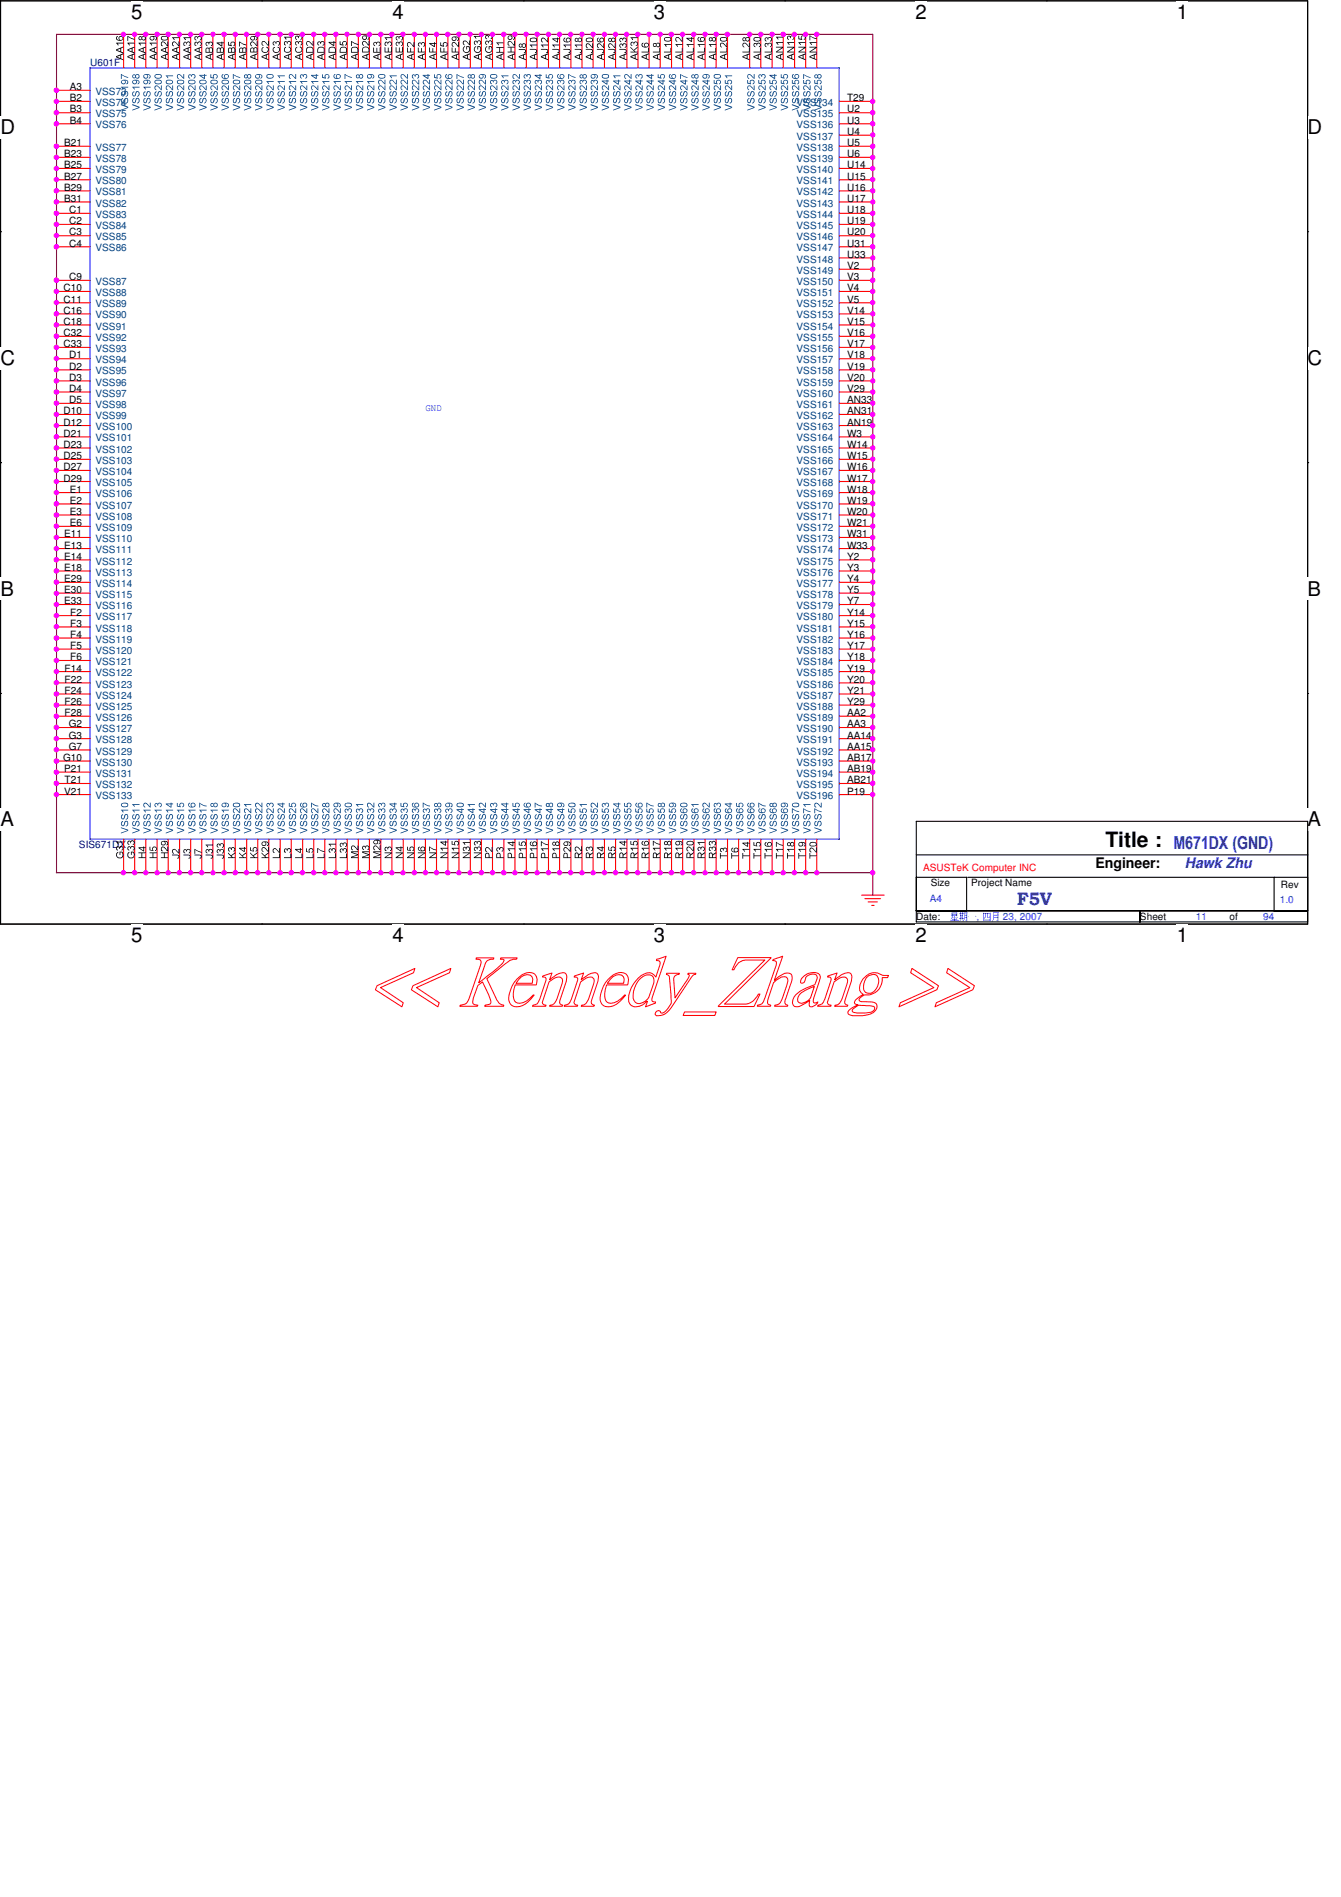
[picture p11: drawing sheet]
<svg xmlns="http://www.w3.org/2000/svg" width="210mm" height="297mm" viewBox="0 0 210 297" stroke-linecap="round" stroke-linejoin="round" font-family="sans-serif">
<defs><g id="words">
<text font-size="3.3" x="173" y="132.6">Title :</text>
<g font-size="3.2">
<text x="20.5" y="3">5</text>
<text x="61.4" y="3">4</text>
<text x="102.4" y="3">3</text>
<text x="143.3" y="3">2</text>
<text x="184.2" y="3">1</text>
<text x=".1" y="21">D</text>
<text x="204.7" y="21">D</text>
<text x=".1" y="57.1">C</text>
<text x="204.7" y="57.1">C</text>
<text x=".1" y="93.3">B</text>
<text x="204.7" y="93.3">B</text>
<text x=".1" y="129.4">A</text>
<text x="204.7" y="129.4">A</text>
<text x="20.5" y="147.5">5</text>
<text x="61.4" y="147.5">4</text>
<text x="102.4" y="147.5">3</text>
<text x="143.3" y="147.5">2</text>
<text x="184.2" y="147.5">1</text>
</g>
<g font-size="2.8" fill="#00f">
<text x="183.7" y="133">M671DX (GND)</text>
<text x="159.2" y="141.7">F5V</text>
</g>
<text font-size="2.3" x="171.4" y="136">Engineer:</text>
<text font-size="2.3" fill="#00f" x="185.5" y="136">Hawk Zhu</text>
<g font-size="1.6" fill="#000080">
<text x="14.1" y="10.3">U601F</text>
<text x="12.4" y="132.8">SIS671DX</text>
</g>
<g font-size="1.6">
<text x="10.9" y="14.1">A3</text>
<text x="10.9" y="15.9">B2</text>
<text x="10.9" y="17.6">B3</text>
<text x="132.6" y="15.9">T29</text>
<text x="132.6" y="17.6">U2</text>
<text x="10" y="22.9">B21</text>
<text x="10.9" y="19.4">B4</text>
<text x="132.6" y="19.4">U3</text>
<text x="132.6" y="21.1">U4</text>
<text x="132.6" y="22.9">U5</text>
<text x="10" y="24.6">B23</text>
<text x="10" y="26.4">B25</text>
<text x="10" y="28.1">B27</text>
<text x="10" y="29.9">B29</text>
<text x="132.6" y="24.6">U6</text>
<text x="132.6" y="26.4">U14</text>
<text x="132.6" y="28.1">U15</text>
<text x="132.6" y="29.9">U16</text>
<text x="10" y="31.6">B31</text>
<text x="10.8" y="33.4">C1</text>
<text x="10.8" y="35.1">C2</text>
<text x="132.6" y="31.6">U17</text>
<text x="132.6" y="33.4">U18</text>
<text x="132.6" y="35.1">U19</text>
<text x="10.8" y="36.9">C3</text>
<text x="10.8" y="38.7">C4</text>
<text x="132.6" y="36.9">U20</text>
<text x="132.6" y="38.7">U31</text>
<text x="132.6" y="40.4">U33</text>
<text x="9.9" y="45.6">C10</text>
<text x="9.9" y="47.4">C11</text>
<text x="10.8" y="43.9">C9</text>
<text x="132.6" y="42.1">V2</text>
<text x="132.6" y="43.9">V3</text>
<text x="132.6" y="45.6">V4</text>
<text x="132.6" y="47.4">V5</text>
<text x="9.9" y="49.1">C16</text>
<text x="9.9" y="50.9">C18</text>
<text x="9.9" y="52.6">C32</text>
<text x="132.6" y="49.1">V14</text>
<text x="132.6" y="50.9">V15</text>
<text x="132.6" y="52.6">V16</text>
<text x="9.9" y="54.4">C33</text>
<text x="10.8" y="56.1">D1</text>
<text x="10.8" y="57.9">D2</text>
<text x="10.8" y="59.6">D3</text>
<text x="132.6" y="54.4">V17</text>
<text x="132.6" y="56.1">V18</text>
<text x="132.6" y="57.9">V19</text>
<text x="132.6" y="59.6">V20</text>
<text x="9.9" y="64.9">D10</text>
<text x="10.8" y="61.4">D4</text>
<text x="10.8" y="63.1">D5</text>
<text x="132.6" y="61.4">V29</text>
<text x="132.6" y="63.1">AN33</text>
<text x="132.6" y="64.9">AN31</text>
<text x="9.9" y="66.6">D12</text>
<text x="9.9" y="68.4">D21</text>
<text x="9.9" y="70.1">D23</text>
<text x="9.9" y="71.9">D25</text>
<text x="132.6" y="66.6">AN19</text>
<text x="132.6" y="68.4">W3</text>
<text x="132.6" y="70.1">W14</text>
<text x="132.6" y="71.9">W15</text>
<text x="9.9" y="73.7">D27</text>
<text x="9.9" y="75.4">D29</text>
<text x="10.9" y="77.1">E1</text>
<text x="132.6" y="73.7">W16</text>
<text x="132.6" y="75.4">W17</text>
<text x="132.6" y="77.1">W18</text>
<text x="10.9" y="78.9">E2</text>
<text x="10.9" y="80.6">E3</text>
<text x="10.9" y="82.4">E6</text>
<text x="132.6" y="78.9">W19</text>
<text x="132.6" y="80.6">W20</text>
<text x="132.6" y="82.4">W21</text>
<text x="10" y="84.1">E11</text>
<text x="10" y="85.9">E13</text>
<text x="10" y="87.6">E14</text>
<text x="10" y="89.4">E18</text>
<text x="132.6" y="84.1">W31</text>
<text x="132.6" y="85.9">W33</text>
<text x="132.6" y="87.6">Y2</text>
<text x="132.6" y="89.4">Y3</text>
<text x="10" y="91.1">E29</text>
<text x="10" y="92.9">E30</text>
<text x="10" y="94.6">E33</text>
<text x="132.6" y="91.1">Y4</text>
<text x="132.6" y="92.9">Y5</text>
<text x="132.6" y="94.6">Y7</text>
<text x="11" y="96.4">F2</text>
<text x="11" y="98.1">F3</text>
<text x="11" y="99.9">F4</text>
<text x="11" y="101.6">F5</text>
<text x="132.6" y="96.4">Y14</text>
<text x="132.6" y="98.1">Y15</text>
<text x="132.6" y="99.9">Y16</text>
<text x="132.6" y="101.6">Y17</text>
<text x="10.1" y="105.2">F14</text>
<text x="10.1" y="106.9">F22</text>
<text x="11" y="103.4">F6</text>
<text x="132.6" y="103.4">Y18</text>
<text x="132.6" y="105.2">Y19</text>
<text x="132.6" y="106.9">Y20</text>
<text x="10.1" y="108.7">F24</text>
<text x="10.1" y="110.4">F26</text>
<text x="10.1" y="112.1">F28</text>
<text x="10.8" y="113.9">G2</text>
<text x="132.6" y="108.7">Y21</text>
<text x="132.6" y="110.4">Y29</text>
<text x="132.6" y="112.1">AA2</text>
<text x="132.6" y="113.9">AA3</text>
<text x="9.9" y="119.1">G10</text>
<text x="10.8" y="115.7">G3</text>
<text x="10.8" y="117.4">G7</text>
<text x="132.6" y="115.7">AA14</text>
<text x="132.6" y="117.4">AA15</text>
<text x="132.6" y="119.1">AB17</text>
<text x="10" y="120.9">P21</text>
<text x="10" y="124.4">V21</text>
<text x="10.1" y="122.6">T21</text>
<text x="132.6" y="120.9">AB19</text>
<text x="132.6" y="122.6">AB21</text>
<text x="132.6" y="124.4">P19</text>
<text x="145.7" y="138.8">Size</text>
<text x="152" y="138.8">Project Name</text>
<text x="200.5" y="139">Rev</text>
<text x="143.4" y="144">Date:</text>
<text x="178.4" y="144">Sheet</text>
<text x="192.4" y="144">of</text>
</g>
<g font-size="1.6" fill="#004080">
<text x="14.9" y="14.9">VSS73</text>
<text x="14.9" y="16.6">VSS74</text>
<text x="124.7" y="16.6">VSS134</text>
<text x="14.9" y="18.4">VSS75</text>
<text x="14.9" y="20.1">VSS76</text>
<text x="14.9" y="23.6">VSS77</text>
<text x="124.7" y="18.4">VSS135</text>
<text x="124.7" y="20.1">VSS136</text>
<text x="124.7" y="21.9">VSS137</text>
<text x="124.7" y="23.6">VSS138</text>
<text x="14.9" y="25.4">VSS78</text>
<text x="14.9" y="27.1">VSS79</text>
<text x="14.9" y="28.9">VSS80</text>
<text x="124.7" y="25.4">VSS139</text>
<text x="124.7" y="27.1">VSS140</text>
<text x="124.7" y="28.9">VSS141</text>
<text x="14.9" y="30.6">VSS81</text>
<text x="14.9" y="32.3">VSS82</text>
<text x="14.9" y="34.1">VSS83</text>
<text x="14.9" y="35.9">VSS84</text>
<text x="124.7" y="30.6">VSS142</text>
<text x="124.7" y="32.3">VSS143</text>
<text x="124.7" y="34.1">VSS144</text>
<text x="124.7" y="35.9">VSS145</text>
<text x="14.9" y="37.6">VSS85</text>
<text x="14.9" y="39.4">VSS86</text>
<text x="124.7" y="37.6">VSS146</text>
<text x="124.7" y="39.4">VSS147</text>
<text x="124.7" y="41.1">VSS148</text>
<text x="14.9" y="44.6">VSS87</text>
<text x="14.9" y="46.4">VSS88</text>
<text x="124.7" y="42.9">VSS149</text>
<text x="124.7" y="44.6">VSS150</text>
<text x="124.7" y="46.4">VSS151</text>
<text x="14.9" y="48.1">VSS89</text>
<text x="14.9" y="49.9">VSS90</text>
<text x="14.9" y="51.6">VSS91</text>
<text x="14.9" y="53.4">VSS92</text>
<text x="124.7" y="48.1">VSS152</text>
<text x="124.7" y="49.9">VSS153</text>
<text x="124.7" y="51.6">VSS154</text>
<text x="124.7" y="53.4">VSS155</text>
<text x="14.9" y="55.1">VSS93</text>
<text x="14.9" y="56.9">VSS94</text>
<text x="14.9" y="58.6">VSS95</text>
<text x="124.7" y="55.1">VSS156</text>
<text x="124.7" y="56.9">VSS157</text>
<text x="124.7" y="58.6">VSS158</text>
<text x="14.9" y="60.4">VSS96</text>
<text x="14.9" y="62.1">VSS97</text>
<text x="14.9" y="63.9">VSS98</text>
<text x="14.9" y="65.6">VSS99</text>
<text x="124.7" y="60.4">VSS159</text>
<text x="124.7" y="62.1">VSS160</text>
<text x="124.7" y="63.9">VSS161</text>
<text x="124.7" y="65.6">VSS162</text>
<text x="14.9" y="67.4">VSS100</text>
<text x="14.9" y="69.1">VSS101</text>
<text x="14.9" y="70.9">VSS102</text>
<text x="124.7" y="67.4">VSS163</text>
<text x="124.7" y="69.1">VSS164</text>
<text x="124.7" y="70.9">VSS165</text>
<text x="14.9" y="72.6">VSS103</text>
<text x="14.9" y="74.4">VSS104</text>
<text x="14.9" y="76.1">VSS105</text>
<text x="14.9" y="77.9">VSS106</text>
<text x="124.7" y="72.6">VSS166</text>
<text x="124.7" y="74.4">VSS167</text>
<text x="124.7" y="76.1">VSS168</text>
<text x="124.7" y="77.9">VSS169</text>
<text x="14.9" y="79.6">VSS107</text>
<text x="14.9" y="81.4">VSS108</text>
<text x="14.9" y="83.1">VSS109</text>
<text x="124.7" y="79.6">VSS170</text>
<text x="124.7" y="81.4">VSS171</text>
<text x="124.7" y="83.1">VSS172</text>
<text x="14.9" y="84.9">VSS110</text>
<text x="14.9" y="86.6">VSS111</text>
<text x="14.9" y="88.4">VSS112</text>
<text x="124.7" y="84.9">VSS173</text>
<text x="124.7" y="86.6">VSS174</text>
<text x="124.7" y="88.4">VSS175</text>
<text x="14.9" y="90.1">VSS113</text>
<text x="14.9" y="91.9">VSS114</text>
<text x="14.9" y="93.6">VSS115</text>
<text x="14.9" y="95.4">VSS116</text>
<text x="124.7" y="90.1">VSS176</text>
<text x="124.7" y="91.9">VSS177</text>
<text x="124.7" y="93.6">VSS178</text>
<text x="124.7" y="95.4">VSS179</text>
<text x="14.9" y="97.1">VSS117</text>
<text x="14.9" y="98.9">VSS118</text>
<text x="14.9" y="100.6">VSS119</text>
<text x="124.7" y="97.1">VSS180</text>
<text x="124.7" y="98.9">VSS181</text>
<text x="124.7" y="100.6">VSS182</text>
<text x="14.9" y="102.4">VSS120</text>
<text x="14.9" y="104.1">VSS121</text>
<text x="14.9" y="105.9">VSS122</text>
<text x="14.9" y="107.7">VSS123</text>
<text x="124.7" y="102.4">VSS183</text>
<text x="124.7" y="104.1">VSS184</text>
<text x="124.7" y="105.9">VSS185</text>
<text x="124.7" y="107.7">VSS186</text>
<text x="14.9" y="109.4">VSS124</text>
<text x="14.9" y="111.1">VSS125</text>
<text x="14.9" y="112.9">VSS126</text>
<text x="124.7" y="109.4">VSS187</text>
<text x="124.7" y="111.1">VSS188</text>
<text x="124.7" y="112.9">VSS189</text>
<text x="14.9" y="114.6">VSS127</text>
<text x="14.9" y="116.4">VSS128</text>
<text x="14.9" y="118.2">VSS129</text>
<text x="14.9" y="119.9">VSS130</text>
<text x="124.7" y="119.9">VSS193</text>
<text x="124.7" y="114.6">VSS190</text>
<text x="124.7" y="116.4">VSS191</text>
<text x="124.7" y="118.2">VSS192</text>
<text x="14.9" y="121.6">VSS131</text>
<text x="14.9" y="123.4">VSS132</text>
<text x="14.9" y="125.1">VSS133</text>
<text x="124.7" y="121.6">VSS194</text>
<text x="124.7" y="123.4">VSS195</text>
<text x="124.7" y="125.1">VSS196</text>
</g>
<g font-size="1.6" fill="#00f">
<text x="66.6" y="64.4">GND</text>
<text x="145.5" y="141.2">A4</text>
<text x="200.3" y="141.4">1.0</text>
<text x="152.9" y="144">,</text>
<text x="157" y="144">23, 2007</text>
<text x="187.2" y="144">11</text>
<text x="197.7" y="144">94</text>
</g>
<text font-size="1.6" fill="#f00" x="144.5" y="136.4">ASUSTeK Computer INC</text>
</g></defs>
<path d="M.1 .1h204.6v144.6h-204.6z" fill="none" stroke="#000" stroke-width=".17"/>
<g fill="#fff">
<path d="M20.5 .1h1.8v3.6h-1.8z"/>
<path d="M20.5 144.7h1.8v3.6h-1.8z"/>
</g>
<path d="M41 .1h.1M41 144.7h.1" fill="none" stroke="#000" stroke-width=".17"/>
<g fill="#fff">
<path d="M61.4 .1h1.8v3.6h-1.8z"/>
<path d="M61.4 144.7h1.8v3.6h-1.8z"/>
</g>
<path d="M81.9 .1h.1M81.9 144.7h.1" fill="none" stroke="#000" stroke-width=".17"/>
<g fill="#fff">
<path d="M102.3 .1h1.8v3.6h-1.8z"/>
<path d="M102.3 144.7h1.8v3.6h-1.8z"/>
</g>
<path d="M122.9 .1h.1M122.9 144.7h.1" fill="none" stroke="#000" stroke-width=".17"/>
<g fill="#fff">
<path d="M143.3 .1h1.8v3.6h-1.8z"/>
<path d="M143.3 144.7h1.8v3.6h-1.8z"/>
</g>
<path d="M163.8 .1h.1M163.8 144.7h.1" fill="none" stroke="#000" stroke-width=".17"/>
<g fill="#fff">
<path d="M184.2 .1h1.8v3.6h-1.8z"/>
<path d="M184.2 144.7h1.8v3.6h-1.8z"/>
<path d="M.1 18.2h2.3v3.5h-2.3z"/>
<path d="M204.7 18.2h2.3v3.5h-2.3z"/>
<path d="M.1 54.3h2.3v3.6h-2.3z"/>
<path d="M204.7 54.3h2.3v3.6h-2.3z"/>
</g>
<path d="M.1 36.3h.1M204.7 36.3h.1" fill="none" stroke="#000" stroke-width=".17"/>
<g fill="#fff">
<path d="M.1 90.5h2.1v3.5h-2.1z"/>
<path d="M204.7 90.5h2.1v3.5h-2.1z"/>
</g>
<path d="M.1 72.4h.1M204.7 72.4h.1" fill="none" stroke="#000" stroke-width=".17"/>
<path d="M.1 72.4h.1M204.7 72.4h.1" fill="none" stroke="#000" stroke-width=".16"/>
<g fill="#fff">
<path d="M.1 126.6h2.1v3.5h-2.1z"/>
<path d="M204.6 126.6h2.2v3.5h-2.2z"/>
</g>
<path d="M.1 108.6h.1M204.7 108.6h.1" fill="none" stroke="#000" stroke-width=".17"/>
<g fill="#00f">
<path d="M151.5 143.5h1.2v-.1l.1 .1-1.2 .1z"/>
<path d="M149 142.9v.1h.8v-.1zM149 143.1v.1h.8v-.1zM149 143.3v.1h.8v-.1zM148.9 142.9v.5l.2 .1v-.6zM149.7 142.9l.1 .6 .1-.5zM149.1 143.5l-.3 .5 .4-.4zM149 143.7l.9-.1h-.1l-.1 .1zM149 143.9v.1l.9-.1-.2-.1zM149.3 143.5l.1 .7 .1-.7zM148.7 144.1l.1 .1h1.3l-.2-.1z"/>
<path d="M150.3 143.3v.1h.4v-.1zM150.3 143.6h.4zM151 142.9v.1h.3v-.1zM151 143.3h.3zM151 143.6v.1h.3v-.1zM150.2 143v.1h.7zM150.3 142.8v1h.1l.1-.9zM150.6 142.8v1h.1l.1-.9zM150.1 143.8l.1 .1h.7l-.1-.1zM150.4 143.9l-.2 .4 .3-.3zM150.6 143.9l.2 .2zM150.9 142.9l.1 .7-.3 .7 .3-.5v-.9zM151.3 142.9v1.2h-.2l.2 .2 .1-.1v-1.2h.1z"/>
<path d="M153.9 143h1.1zM153.9 144v.1h1.1v-.1zM153.9 142.9v1.3h.1v-1.2zM155 142.9l-.1 1.3 .2-.1-.1-1.1h.1zM154.2 143v.5l-.2 .3a.55 .55 0 0 0 .2-.8zM154.5 143l.1 .7a.18 .18 0 0 0 .3 0 .18 .18 0 0 0 0-.2v-.1l-.1 .2h-.2v-.6z"/>
<path d="M155.5 142.9v.1h.8v-.1zM155.5 143.3h.8zM155.5 143.6v.1h.8v-.1zM155.5 142.8a1.79 1.79 0 0 1-.2 1.5l.3-.5zM156.2 142.8v1.3h-.3l.2 .2 .2-.1v-1.2v-.1z"/>
</g>
<path d="M143.4 128.6h61.3v15.8h-61.3zM143.4 137.4h7.9v5.2M143.4 133.9h61.3M151.5 137.4h53.2M199.4 137.4v5.2M143.4 142.6h61.3M178.4 142.6v1.8" fill="none" stroke="#000" stroke-width=".17"/>
<g fill="none" stroke="#f00" stroke-width=".17">
<path d="M8.8 14.1h5.3M8.8 15.9h5.3M8.8 17.7h5.3M8.8 19.4h5.3M19.3 5.4v5.2M21.1 5.4v5.2M22.8 5.4v5.2M24.6 5.4v5.2M26.3 5.4v5.2M28.1 5.4v5.2M29.8 5.4v5.2M31.6 5.4v5.2"/>
<path d="M33.3 5.4v5.2M35.1 5.4v5.2M36.8 5.4v5.2M38.6 5.4v5.2M40.3 5.4v5.2M42.1 5.4v5.2M43.9 5.4v5.2M45.6 5.4v5.2M47.4 5.4v5.2M49.1 5.4v5.2M50.8 5.4v5.2M52.6 5.4v5.2"/>
<path d="M54.4 5.4v5.2M56.1 5.4v5.2M57.8 5.4v5.2M59.6 5.4v5.2M61.3 5.4v5.2M63.1 5.4v5.2M64.9 5.4v5.2M66.6 5.4v5.2M68.3 5.4v5.2M70.1 5.4v5.2M71.8 5.4v5.2M73.6 5.4v5.2"/>
<path d="M75.4 5.4v5.2M77.1 5.4v5.2M78.9 5.4v5.2M80.6 5.4v5.2M82.4 5.4v5.2M84.1 5.4v5.2M85.9 5.4v5.2M87.6 5.4v5.2M89.4 5.4v5.2M91.1 5.4v5.2M92.8 5.4v5.2M94.6 5.4v5.2"/>
<path d="M96.4 5.4v5.2M98.1 5.4v5.2M99.9 5.4v5.2M101.6 5.4v5.2M103.3 5.4v5.2M105.1 5.4v5.2M106.8 5.4v5.2M108.6 5.4v5.2M110.4 5.4v5.2M112.1 5.4v5.2M113.9 5.4v5.2M117.3 5.4v5.2"/>
<path d="M119.1 5.4v5.2M120.9 5.4v5.2M122.6 5.4v5.2M124.4 5.4v5.2M126.1 5.4v5.2M127.8 5.4v5.2M131.4 15.9h5.2M131.4 17.7h5.2M131.4 19.4h5.2M8.8 22.9h5.3M8.8 24.6h5.3M8.8 26.4h5.3"/>
<path d="M8.8 28.2h5.3M8.8 29.9h5.3M8.8 31.6h5.3M8.8 33.4h5.3M8.8 35.1h5.3M8.8 36.9h5.3M8.8 38.7h5.3M131.4 22.9h5.2M131.4 24.6h5.2M131.4 26.4h5.2M131.4 28.2h5.2M131.4 29.9h5.2"/>
<path d="M131.4 31.6h5.2M131.4 33.4h5.2M131.4 35.1h5.2M131.4 36.9h5.2M131.4 38.7h5.2M131.4 21.2h5.2M8.8 43.9h5.3M8.8 45.6h5.3M8.8 47.4h5.3M8.8 49.1h5.3M8.8 50.9h5.3M8.8 52.7h5.3"/>
<path d="M8.8 54.4h5.3M8.8 56.2h5.3M8.8 57.9h5.3M8.8 59.6h5.3M131.4 40.4h5.2M131.4 42.2h5.2M131.4 43.9h5.2M131.4 45.6h5.2M131.4 47.4h5.2M131.4 49.1h5.2M131.4 50.9h5.2M131.4 52.7h5.2"/>
<path d="M131.4 54.4h5.2M131.4 56.2h5.2M131.4 57.9h5.2M131.4 59.6h5.2M8.8 61.4h5.3M8.8 63.2h5.3M8.8 64.9h5.3M8.8 66.6h5.3M8.8 68.4h5.3M8.8 70.1h5.3M8.8 71.9h5.3M8.8 73.7h5.3"/>
<path d="M8.8 75.4h5.3M8.8 77.1h5.3M8.8 78.9h5.3M131.4 61.4h5.2M131.4 63.2h5.2M131.4 64.9h5.2M131.4 66.6h5.2M131.4 68.4h5.2M131.4 70.1h5.2M131.4 71.9h5.2M131.4 73.7h5.2M131.4 75.4h5.2"/>
<path d="M131.4 77.1h5.2M131.4 78.9h5.2M8.8 80.6h5.3M8.8 82.4h5.3M8.8 84.2h5.3M8.8 85.9h5.3M8.8 87.7h5.3M8.8 89.4h5.3M8.8 91.2h5.3M8.8 92.9h5.3M8.8 94.7h5.3M8.8 96.4h5.3"/>
<path d="M8.8 98.2h5.3M8.8 99.9h5.3M131.4 80.6h5.2M131.4 82.4h5.2M131.4 84.2h5.2M131.4 85.9h5.2M131.4 87.7h5.2M131.4 89.4h5.2M131.4 91.2h5.2M131.4 92.9h5.2M131.4 94.7h5.2M131.4 96.4h5.2"/>
<path d="M131.4 98.2h5.2M131.4 99.9h5.2M8.8 101.6h5.3M8.8 103.4h5.3M8.8 105.2h5.3M8.8 106.9h5.3M8.8 108.7h5.3M8.8 110.4h5.3M8.8 112.1h5.3M8.8 113.9h5.3M8.8 115.7h5.3M8.8 117.4h5.3"/>
<path d="M8.8 119.2h5.3M131.4 101.6h5.2M131.4 103.4h5.2M131.4 105.2h5.2M131.4 106.9h5.2M131.4 108.7h5.2M131.4 110.4h5.2M131.4 112.1h5.2M131.4 113.9h5.2M131.4 115.7h5.2M131.4 117.4h5.2M131.4 119.2h5.2"/>
<path d="M8.8 120.9h5.3M8.8 122.7h5.3M8.8 124.4h5.3M19.3 131.4v5.3M21.1 131.4v5.3M22.8 131.4v5.3M24.6 131.4v5.3M26.3 131.4v5.3M28.1 131.4v5.3M29.8 131.4v5.3M31.6 131.4v5.3M33.3 131.4v5.3"/>
<path d="M35.1 131.4v5.3M36.8 131.4v5.3M38.6 131.4v5.3M40.3 131.4v5.3M42.1 131.4v5.3M43.9 131.4v5.3M45.6 131.4v5.3M47.4 131.4v5.3M49.1 131.4v5.3M50.8 131.4v5.3M52.6 131.4v5.3M54.4 131.4v5.3"/>
<path d="M56.1 131.4v5.3M57.8 131.4v5.3M59.6 131.4v5.3M61.3 131.4v5.3M63.1 131.4v5.3M64.9 131.4v5.3M66.6 131.4v5.3M68.3 131.4v5.3M70.1 131.4v5.3M71.8 131.4v5.3M73.6 131.4v5.3M75.4 131.4v5.3"/>
<path d="M77.1 131.4v5.3M78.9 131.4v5.3M80.6 131.4v5.3M82.4 131.4v5.3M84.1 131.4v5.3M85.9 131.4v5.3M87.6 131.4v5.3M89.4 131.4v5.3M91.1 131.4v5.3M92.8 131.4v5.3M94.6 131.4v5.3M96.4 131.4v5.3"/>
<path d="M98.1 131.4v5.3M99.9 131.4v5.3M101.6 131.4v5.3M103.3 131.4v5.3M105.1 131.4v5.3M106.8 131.4v5.3M108.6 131.4v5.3M110.4 131.4v5.3M112.1 131.4v5.3M113.9 131.4v5.3M115.6 131.4v5.3M117.3 131.4v5.3"/>
<path d="M119.1 131.4v5.3M120.9 131.4v5.3M122.6 131.4v5.3M124.4 131.4v5.3M126.1 131.4v5.3M127.8 131.4v5.3M131.4 120.9h5.2M131.4 122.7h5.2M131.4 124.4h5.2M134.9 140.2h3.5M135.4 140.7h2.4M135.9 141.2h1.4"/>
<path d="M136.4 141.8h.4"/>
</g>
<path d="M14.1 10.6h117.3v120.8h-117.3z" fill="none" stroke="#00f" stroke-width=".17"/>
<g fill="#000">
<path d="M18.2 6.7h1.1v.1h-.9l.2 .3h-.1zM19.9 6.7h1.2v.1h-.9l.2 .3h-.2zM19.9 5.6l1.2 .5v.1l-.5-.1-.5-.3v.6h-.2zM21.7 6.7h1.1v.1h-.9l.2 .3h-.1zM23.4 6.7h1.2v.1h-.9l.1 .3h-.1zM25.4 6.5a.85 .85 0 0 1 .8 .6v-.6h.1v.7h-.2a.55 .55 0 0 0-.7-.5l-.1 .3 .2 .2h-.3v-.2v-.3zM26.9 5.8h1.2v.2h-.9l.1 .3h-.1zM27 6.6a.64 .64 0 0 1 .9 .5v-.6h.2v.7h-.2a.58 .58 0 0 0-.8-.5v.2l.1 .3a.39 .39 0 0 1-.2-.6zM28.7 5.8h1.1v.2h-.8l.1 .3h-.1zM28.8 6.6l.3-.1 .1 .2a.34 .34 0 0 1 .6 0 .34 .34 0 0 1-.3 .5v-.1a.23 .23 0 0 0 .2-.3 .23 .23 0 0 0-.3-.2 .23 .23 0 0 0-.1 .3h-.1a.21 .21 0 0 0-.1-.2 .21 .21 0 0 0-.3 0 .21 .21 0 0 0 .1 .3l.1 .2a.36 .36 0 0 1-.3-.3 .36 .36 0 0 1 .1-.3zM30.4 6.7a.28 .28 0 0 1 .3-.2 .28 .28 0 0 1 .2 .2 .34 .34 0 0 1 .6 0 .34 .34 0 0 1-.2 .5v-.1a.23 .23 0 0 0 .2-.3 .23 .23 0 0 0-.3-.2 .23 .23 0 0 0-.2 .3h-.1a.21 .21 0 0 0-.1-.2 .21 .21 0 0 0-.3 0 .21 .21 0 0 0 .1 .3l.1 .2a.36 .36 0 0 1-.3-.5zM30.4 5.8a.32 .32 0 0 1 .5 0 .35 .35 0 0 1 .6 0 .35 .35 0 0 1-.2 .5v-.1a.23 .23 0 0 0 .2-.2 .23 .23 0 0 0-.3-.2 .23 .23 0 0 0-.2 .3h-.1a.18 .18 0 0 0-.1-.3 .18 .18 0 0 0-.2 .1l.1 .4a.41 .41 0 0 1-.3-.5z"/>
<path d="M32.3 6.6h.3l.1 .1a.36 .36 0 0 1 .6 0 .36 .36 0 0 1-.3 .5v-.1a.23 .23 0 0 0 .2-.3 .23 .23 0 0 0-.3-.1 .23 .23 0 0 0-.1 .2h-.2v-.1a.18 .18 0 0 0-.2-.1 .18 .18 0 0 0-.1 .3l.2 .2-.3-.2zM35.7 6.6h.1v.4l.4 .1a.37 .37 0 0 1 .1-.6 .37 .37 0 0 1 .5 .3 .37 .37 0 0 1-.3 .4v-.1a.25 .25 0 0 0 .1-.4 .25 .25 0 0 0-.4 0 .25 .25 0 0 0 .1 .4v.1l-.6-.1zM37.4 6.5l1.2 .5v.1l-.6-.1-.5-.4v.7h-.1zM39.2 6.6a.64 .64 0 0 1 1 .5v-.6h.1v.7h-.2a.58 .58 0 0 0-.7-.5l-.1 .2 .2 .3a.39 .39 0 0 1-.3-.6zM41.1 7.4h.1l.1 .1a.38 .38 0 0 0-.1 .6 .38 .38 0 0 0 .6-.1 .38 .38 0 0 0-.1-.5v-.2a.54 .54 0 0 1 .1 .9 .54 .54 0 0 1-.9-.3v-.3zM41 6.5a.63 .63 0 0 1 .9 .5l.1-.6h.1v.8l-.2-.1a.77 .77 0 0 0-.8-.5v.3l.1 .3-.3-.3zM42.8 7.5l.2-.1 .1 .1a.37 .37 0 0 0-.2 .5 .37 .37 0 0 0 .5 .1 .36 .36 0 0 0 .3-.3 .36 .36 0 0 0-.3-.3v-.2a.53 .53 0 0 1 .3 .8 .53 .53 0 0 1-.9 0l-.1-.3zM42.7 6.6a.28 .28 0 0 1 .5 0 .36 .36 0 0 1 .6 0 .36 .36 0 0 1-.3 .6v-.2a.24 .24 0 0 0 .2-.2 .24 .24 0 0 0-.3-.2 .24 .24 0 0 0-.1 .3h-.2l-.1-.3a.21 .21 0 0 0-.2 .2 .21 .21 0 0 0 .2 .2v.2l-.2-.2zM44.4 5.8h1.2v.1h-.9l.2 .3h-.2zM44.6 7.4l.1-.1 .1 .2a.4 .4 0 0 0-.2 .5 .4 .4 0 0 0 .7 .1 .36 .36 0 0 0 .2-.4 .36 .36 0 0 0-.3-.3v-.1a.54 .54 0 0 1 .3 .7 .54 .54 0 0 1-.8 .2l-.2-.3v-.3zM44.6 6.5h.3l.1 .1a.34 .34 0 0 1 .5 0 .34 .34 0 0 1-.2 .5v-.1a.23 .23 0 0 0 .2-.3 .23 .23 0 0 0-.3-.1 .23 .23 0 0 0-.2 .3h-.1a.21 .21 0 0 0-.1-.3 .21 .21 0 0 0-.2 .1 .21 .21 0 0 0 0 .2l.1 .2a.36 .36 0 0 1-.2-.3 .36 .36 0 0 1 .1-.3zM46.4 7.4l.1-.1v.2a.4 .4 0 0 0-.1 .5 .4 .4 0 0 0 .6 .1 .36 .36 0 0 0 .2-.4 .36 .36 0 0 0-.3-.3v-.1a.54 .54 0 0 1 .3 .7 .54 .54 0 0 1-.8 .2l-.2-.5z"/>
<path d="M46.3 6.5h.3l.1 .1a.35 .35 0 0 1 .6 0 .35 .35 0 0 1-.3 .5v-.1a.23 .23 0 0 0 .2-.3 .23 .23 0 0 0-.3-.2 .23 .23 0 0 0-.1 .4h-.1a.21 .21 0 0 0-.1-.3 .21 .21 0 0 0-.3 .1 .21 .21 0 0 0 .1 .2l.1 .2a.36 .36 0 0 1-.3-.3 .36 .36 0 0 1 .1-.3zM46.3 5.7l.3-.1 .1 .1a.36 .36 0 0 1 .6 0 .36 .36 0 0 1-.3 .6v-.2a.24 .24 0 0 0 .2-.2 .24 .24 0 0 0-.2-.2 .24 .24 0 0 0-.2 .3h-.1l-.1-.1a.18 .18 0 0 0-.2-.2 .18 .18 0 0 0-.1 .3l.2 .3-.3-.3zM48 6.5a.63 .63 0 0 1 .9 .5v-.6h.2v.8l-.2-.1a.6 .6 0 0 0-.8-.5v.3l.1 .3-.3-.3zM49.7 6.6a.32 .32 0 0 1 .5 0 .35 .35 0 0 1 .6 0 .35 .35 0 0 1-.3 .6v-.2a.24 .24 0 0 0 .2-.2 .24 .24 0 0 0-.3-.2 .24 .24 0 0 0-.2 .3h-.1v-.3a.2 .2 0 0 0-.3 .2 .2 .2 0 0 0 .2 .2v.2l-.3-.2zM53.2 6.5h.1v.4l.3 .1a.37 .37 0 0 1 .2-.5 .37 .37 0 0 1 .5 .2 .37 .37 0 0 1-.3 .5v-.2a.26 .26 0 0 0 .1-.3 .26 .26 0 0 0-.3-.1 .26 .26 0 0 0-.1 .4l.1 .2-.6-.2zM54.9 6.4l1.2 .5v.1l-.5-.1-.5-.3v.6h-.2zM56.9 6.4a.88 .88 0 0 1 .8 .6v-.6h.1v.8l-.2-.1a.55 .55 0 0 0-.7-.5l-.1 .3 .2 .3a.39 .39 0 0 1-.3-.4 .39 .39 0 0 1 .2-.4zM58.5 6.7a.28 .28 0 0 1 .4 0 .36 .36 0 0 1 .6 0 .36 .36 0 0 1-.2 .5v-.1a.24 .24 0 0 0 .2-.3 .24 .24 0 0 0-.3-.2 .24 .24 0 0 0-.2 .3h-.1l-.1-.2a.21 .21 0 0 0-.3 .2 .21 .21 0 0 0 .2 .2v.1l-.2-.1zM58.4 7.5h.1v.6h.4v-.6h.2v.6h.3v-.7h.2v.9h-1.2zM60.2 5.8h1.1v.2h-.8l.1 .3h-.1zM60.3 6.6h.3l.1 .1a.34 .34 0 0 1 .6 0 .34 .34 0 0 1-.3 .5v-.1a.23 .23 0 0 0 .2-.3 .23 .23 0 0 0-.3-.2 .23 .23 0 0 0-.1 .3h-.1a.21 .21 0 0 0-.1-.2 .21 .21 0 0 0-.3 0 .21 .21 0 0 0 .1 .3l.1 .2a.36 .36 0 0 1-.3-.3 .36 .36 0 0 1 .1-.3zM60.2 7.4h.1v.7h.4v-.6h.1v.6h.4v-.7h.1v.8h-1.1z"/>
<path d="M62 6.6l.2-.1 .2 .2a.35 .35 0 0 1 .6 0 .35 .35 0 0 1-.2 .5v-.1a.23 .23 0 0 0 .2-.3 .23 .23 0 0 0-.3-.2 .23 .23 0 0 0-.2 .3h-.1a.21 .21 0 0 0-.1-.2 .21 .21 0 0 0-.3 0 .21 .21 0 0 0 .1 .3l.1 .2-.2-.2zM62 5.7h.3l.1 .1a.36 .36 0 0 1 .7 0 .36 .36 0 0 1-.3 .5v-.1a.24 .24 0 0 0 .2-.3 .24 .24 0 0 0-.3-.1 .24 .24 0 0 0-.2 .3h-.1v-.2a.18 .18 0 0 0-.2-.1 .18 .18 0 0 0-.1 .3l.1 .2-.2-.2zM61.9 7.4h.2v.7h.3v-.6h.2v.6h.3v-.7h.2v.8h-1.2zM63.8 6.7a.6 .6 0 0 1 .8 .4l.1 .1v-.6h.2v.8l-.2-.1a.76 .76 0 0 0-.8-.5l-.1 .3 .2 .3a.41 .41 0 0 1-.2-.7zM63.7 7.5h.1v.6h.4v-.6h.1v.6h.6v.1h-1.2zM65.4 6.8a.32 .32 0 0 1 .6 0 .35 .35 0 0 1 .6 0 .35 .35 0 0 1-.3 .5v-.1a.24 .24 0 0 0 .2-.3 .24 .24 0 0 0-.3-.2 .24 .24 0 0 0-.2 .3h-.1a.2 .2 0 0 0-.1-.2 .2 .2 0 0 0-.3 .1 .2 .2 0 0 0 .1 .3l.1 .1-.3-.2zM65.4 7.5h.1v.6h.4v-.6h.1v.6h.5v.1h-1.1zM67.2 7.5h.1v.6h.4v-.6h.1v.6h.5v.1h-1.1zM68.9 6.6h.1v.5l.4 .1a.37 .37 0 0 1 .1-.6 .37 .37 0 0 1 .5 .3 .37 .37 0 0 1-.2 .4v-.1a.26 .26 0 0 0 .1-.4 .26 .26 0 0 0-.4 0 .26 .26 0 0 0 0 .3v.2l-.6-.1zM68.9 7.5h.1v.6h.4v-.6h.2v.6h.5v.1h-1.2zM70.9 6.6a.85 .85 0 0 1 .8 .6v-.6h.1v.7l-.2-.1a.55 .55 0 0 0-.7-.4l-.1 .3 .2 .2a.39 .39 0 0 1-.3-.3 .39 .39 0 0 1 .2-.4zM70.7 7.5h.1v.6h.4v-.6h.1v.6h.5v.1h-1.1z"/>
<path d="M72.6 7.3l.2-.1v.2a.46 .46 0 0 0-.1 .6 .46 .46 0 0 0 .7 .1 .46 .46 0 0 0 0-.7h-.3v.3h-.1v-.5h.4a.59 .59 0 0 1 .1 .9 .59 .59 0 0 1-.8 .1 .59 .59 0 0 1-.1-.9zM72.5 6.4a.69 .69 0 0 1 .9 .5v-.6h.2v.8l-.2-.1a.78 .78 0 0 0-.8-.5v.2l.1 .4-.2-.2zM74.2 5.6h1.1v.2h-.9l.2 .3h-.1zM74.3 7.3l.2-.1v.2a.45 .45 0 0 0 0 .6 .45 .45 0 0 0 .6 0 .45 .45 0 0 0 0-.6h-.3v.3h-.1v-.5h.4a.59 .59 0 0 1 .1 .9 .59 .59 0 0 1-.8 .1 .59 .59 0 0 1-.1-.9zM74.2 6.5a.24 .24 0 0 1 .2-.2 .24 .24 0 0 1 .3 .2 .35 .35 0 0 1 .6 0 .35 .35 0 0 1-.3 .5v-.1a.23 .23 0 0 0 .2-.3 .23 .23 0 0 0-.3-.1 .23 .23 0 0 0-.1 .3h-.2a.18 .18 0 0 0 0-.3 .18 .18 0 0 0-.3 .1l.2 .4-.2-.1zM76.1 7.3l.1-.1 .1 .2a.45 .45 0 0 0-.1 .6 .45 .45 0 0 0 .7 0 .45 .45 0 0 0-.1-.6h-.2v.3h-.1v-.5h.4a.6 .6 0 0 1 .1 .9 .6 .6 0 0 1-.8 .1 .6 .6 0 0 1-.1-.9zM76.1 6.4h.3l.1 .1a.34 .34 0 0 1 .5 0 .34 .34 0 0 1-.2 .5v-.1a.23 .23 0 0 0 .2-.3 .23 .23 0 0 0-.3-.1 .23 .23 0 0 0-.2 .3h-.1a.2 .2 0 0 0-.1-.3 .2 .2 0 0 0-.3 .2 .2 .2 0 0 0 .2 .2v.1a.36 .36 0 0 1-.2-.2 .36 .36 0 0 1 .1-.4zM76.1 5.5h.3l.1 .1a.34 .34 0 0 1 .5 0 .34 .34 0 0 1-.2 .5v-.1a.23 .23 0 0 0 .2-.3 .23 .23 0 0 0-.3-.1 .23 .23 0 0 0-.2 .3h-.1a.21 .21 0 0 0-.1-.3 .21 .21 0 0 0-.3 .1 .21 .21 0 0 0 .1 .3l.1 .1a.36 .36 0 0 1-.2-.2 .36 .36 0 0 1 .1-.4zM77.7 6.6h1.1v.2h-.9l.2 .3h-.1zM77.7 7.4h1.1v.1h-.5v.6h.5v.2h-1.1v-.2h.4v-.6h-.4zM79.6 6.4a.88 .88 0 0 1 .9 .6v-.6h.1v.8l-.3-.1a.55 .55 0 0 0-.7-.5v.3l.2 .3-.3-.1v-.2v-.3zM79.5 7.3h1.1v.2h-.5v.6h.5v.1h-1.1v-.1h.4v-.6h-.4z"/>
<path d="M81.2 7.7h.8a.32 .32 0 0 1 .3 .3 .32 .32 0 0 1-.3 .3v-.1a.2 .2 0 0 0 .2-.2 .2 .2 0 0 0-.2-.2h-.8zM82.9 7h1.2v.1h-.9l.2 .3h-.2zM82.9 7.7h.8a.32 .32 0 0 1 .4 .3 .32 .32 0 0 1-.4 .3v-.1a.2 .2 0 0 0 .2-.2 .2 .2 0 0 0-.2-.2h-.8zM84.7 7h1.1v.1h-.9l.2 .3h-.1zM84.8 6a.71 .71 0 0 1 .9 .5v-.6h.1v.7l-.2-.1a.59 .59 0 0 0-.7-.4l-.1 .2 .2 .3-.3-.2zM84.7 7.7h.8a.32 .32 0 0 1 .3 .3 .32 .32 0 0 1-.3 .3v-.1h.1a.2 .2 0 0 0 .1-.3 .2 .2 0 0 0-.2-.1h-.8zM86.4 7h1.2v.1h-.9l.2 .3h-.2zM86.4 7.7h.8a.32 .32 0 0 1 .4 .3 .32 .32 0 0 1-.4 .3v-.1a.2 .2 0 0 0 .3-.2 .2 .2 0 0 0-.3-.2h-.8zM88.2 7h1.1v.1h-.9l.2 .3h-.1zM88.2 7.7h.7a.32 .32 0 0 1 .4 .2 .32 .32 0 0 1-.3 .4v-.1h.1a.2 .2 0 0 0 .1-.3 .2 .2 0 0 0-.2-.1h-.8zM90 7h1.1v.1h-.9l.2 .3h-.1zM90 7.7h.7a.32 .32 0 0 1 .4 .3 .32 .32 0 0 1-.3 .3v-.1a.2 .2 0 0 0 .2-.2 .2 .2 0 0 0-.3-.2h-.7z"/>
<path d="M91.8 6.9a.78 .78 0 0 1 .9 .5v-.6h.1v.7l-.2-.1a.56 .56 0 0 0-.7-.4l-.1 .3 .2 .2a.41 .41 0 0 1-.2-.6zM91.7 7.7h.8a.32 .32 0 0 1 .3 .3 .32 .32 0 0 1-.3 .3v-.1a.19 .19 0 0 0 .2-.2 .19 .19 0 0 0-.2-.2h-.8zM93.5 6.9a.78 .78 0 0 1 .9 .5v-.6h.2v.7l-.2-.1a.59 .59 0 0 0-.8-.4v.2l.1 .3-.2-.2zM93.4 7.7h.8a.32 .32 0 0 1 .4 .2 .32 .32 0 0 1-.3 .4l-.1-.1a.19 .19 0 0 0 .3-.2 .19 .19 0 0 0-.3-.2h-.8zM95.3 6.9a.56 .56 0 0 1 .8 .3l.1 .2v-.6h.2v.7l-.3-.1a.56 .56 0 0 0-.7-.4l-.1 .3 .2 .2a.41 .41 0 0 1-.2-.6zM95.2 7.7h.8a.32 .32 0 0 1 .3 .3 .32 .32 0 0 1-.3 .3v-.1a.19 .19 0 0 0 .2-.2 .19 .19 0 0 0-.2-.2h-.8zM96.9 7.7h.8a.32 .32 0 0 1 .4 .3 .32 .32 0 0 1-.4 .3v-.1a.2 .2 0 0 0 .3-.2 .2 .2 0 0 0-.3-.2h-.8zM97.1 6.9l.2-.1 .2 .2a.36 .36 0 0 1 .6-.1 .36 .36 0 0 1-.3 .6v-.1a.24 .24 0 0 0 .2-.3 .24 .24 0 0 0-.3-.2 .24 .24 0 0 0-.2 .3h-.1a.19 .19 0 0 0-.2-.3 .19 .19 0 0 0-.1 .3l.1 .3a.36 .36 0 0 1-.2-.3 .36 .36 0 0 1 .1-.3zM97.1 6l.2-.1 .2 .2a.35 .35 0 0 1 .5 0 .35 .35 0 0 1-.2 .5v-.1a.23 .23 0 0 0 .2-.3 .23 .23 0 0 0-.3-.2 .23 .23 0 0 0-.2 .3h-.1a.19 .19 0 0 0-.2-.2 .19 .19 0 0 0-.1 .3l.1 .2a.36 .36 0 0 1-.2-.3 .36 .36 0 0 1 .1-.3zM98.7 5.8h1.1v.2h-.9l.2 .3h-.1zM98.7 6.7a.28 .28 0 0 1 .3-.2 .28 .28 0 0 1 .2 .2 .34 .34 0 0 1 .6 0 .34 .34 0 0 1-.3 .5v-.1a.23 .23 0 0 0 .2-.3 .23 .23 0 0 0-.3-.2 .23 .23 0 0 0-.1 .3h-.2a.19 .19 0 0 0-.1-.3 .22 .22 0 0 0-.2 .4l.2 .2-.3-.2zM98.7 7.3l.5 .5 .6-.5v.2l-.5 .4 .1 .2h.4v.1h-1.1v-.1h.6l-.6-.6z"/>
<path d="M100.4 8.1h1v-.6h.2v.7h-1.2zM102.2 8.1h1v-.6h.1v.7h-1.1zM103.9 6.9h1.2v.1h-.9l.2 .3h-.2zM103.9 8.1h1v-.6h.2v.7h-1.2zM105.7 6.9h1.1v.1h-.8l.1 .3h-.1zM105.8 5.9a.69 .69 0 0 1 .9 .5v-.6h.1v.8l-.1-.1a.77 .77 0 0 0-.8-.5l-.1 .3 .2 .3-.3-.3zM105.7 8.1h1v-.6h.1v.7h-1.1zM107.4 6.9h1.2v.1h-.9l.2 .3h-.2zM107.4 8.1h1.1v-.6h.1v.7h-1.2zM109.2 6.9h1.1v.1h-.9l.2 .3h-.1zM109.2 8.1h1v-.6h.1v.7h-1.1zM111 6.9h1.1v.1h-.9l.2 .3h-.2z"/>
<path d="M111 8.1h1v-.6h.1v.7h-1.1zM112.8 6.8a.69 .69 0 0 1 .9 .5v-.6h.1v.8l-.2-.2a.6 .6 0 0 0-.7-.4l-.1 .2 .2 .4-.3-.3zM112.7 8.1h1v-.6h.1v.7h-1.1zM116.3 6.8a.69 .69 0 0 1 .9 .5v-.6h.1v.8l-.2-.2a.6 .6 0 0 0-.7-.4l-.1 .2 .2 .4-.3-.3zM116.2 8.1h1v-.6h.1v.7h-1.1zM118.1 6.7h.3v.2a.35 .35 0 0 1 .6 0 .35 .35 0 0 1-.2 .5v-.1a.23 .23 0 0 0 .2-.3 .23 .23 0 0 0-.3-.2 .23 .23 0 0 0-.2 .3h-.1a.19 .19 0 0 0-.2-.2 .19 .19 0 0 0-.1 .2l.1 .3a.4 .4 0 0 1-.1-.7zM117.9 8.1h1.1v-.6h.1v.7h-1.2zM119.7 6.9a.28 .28 0 0 1 .5 0 .36 .36 0 0 1 .6 0 .36 .36 0 0 1-.3 .5v-.1a.24 .24 0 0 0 .2-.3 .24 .24 0 0 0-.3-.2 .24 .24 0 0 0-.1 .3h-.2a.19 .19 0 0 0-.1-.3 .19 .19 0 0 0-.2 .3l.2 .3-.3-.2zM119.7 6a.28 .28 0 0 1 .5 0 .36 .36 0 0 1 .6 0 .36 .36 0 0 1-.3 .5v-.1a.24 .24 0 0 0 .2-.3 .24 .24 0 0 0-.3-.2 .24 .24 0 0 0-.1 .3h-.2v-.2a.21 .21 0 0 0-.3 .1 .21 .21 0 0 0 .2 .3v.1l-.2-.1zM119.7 8.1h1v-.6h.1v.7h-1.1zM121.5 6.6h1.1v.1h-.9l.2 .3h-.1zM121.5 5.8h1.1v.1h-.9l.2 .3h-.1z"/>
<path d="M121.5 7.3h1.1v.2l-1 .6h1v.1h-1.1v-.1l.9-.6h-.9zM123.2 6.6h1.1v.1h-.9l.2 .3h-.1zM123.2 5.7a.28 .28 0 0 1 .5 0 .36 .36 0 0 1 .6 0 .36 .36 0 0 1-.3 .6v-.2a.24 .24 0 0 0 .2-.2 .24 .24 0 0 0-.2-.2 .24 .24 0 0 0-.2 .3h-.1l-.1-.3a.21 .21 0 0 0-.3 .2 .21 .21 0 0 0 .2 .2v.2l-.2-.2zM123.2 7.3h1.1v.2l-.9 .6h.9v.1h-1.1v-.1l1-.6h-1zM125 6.6h1.1v.1h-.9l.2 .3h-.2zM125 5.6h.1v.4l.3 .1a.37 .37 0 0 1 .2-.5 .37 .37 0 0 1 .5 .2 .37 .37 0 0 1-.3 .5v-.2a.25 .25 0 0 0 .1-.3 .25 .25 0 0 0-.4 0 .25 .25 0 0 0 .1 .3v.2l-.6-.2zM125 7.3h1.1v.2l-1 .6h1v.1h-1.1v-.1l.9-.6h-.9zM126.7 6.6h1.1v.1h-.8l.1 .3h-.1zM126.7 5.5l1.1 .5v.1l-.5-.1-.5-.3v.6h-.1zM126.7 7.3h1.1v.2l-.9 .6h.9v.1h-1.1v-.1l.9-.6h-.9zM18.2 131.8h1.1v.1h-.9l.2 .3h-.1zM18.2 133.6l.2-.2 .1 .1a.46 .46 0 0 0-.1 .6 .46 .46 0 0 0 .7 .1 .46 .46 0 0 0 0-.7h-.3v.4h-.1v-.6h.4a.6 .6 0 0 1 .2 .8 .6 .6 0 0 1-.8 .3 .6 .6 0 0 1-.3-.8z"/>
<path d="M18.2 132.7a.28 .28 0 0 1 .3-.2 .28 .28 0 0 1 .2 .2 .34 .34 0 0 1 .6 0 .34 .34 0 0 1-.3 .5v-.1a.23 .23 0 0 0 .2-.3 .23 .23 0 0 0-.3-.2 .23 .23 0 0 0-.1 .3h-.2a.18 .18 0 0 0 0-.2 .18 .18 0 0 0-.3 .1l.2 .4-.3-.1zM20.1 133.5l.2-.1a.48 .48 0 0 0-.2 .7 .48 .48 0 0 0 .7 .1 .48 .48 0 0 0 0-.7h-.2v.4h-.1v-.6h.4a.59 .59 0 0 1 .1 .9 .59 .59 0 0 1-.8 .1 .59 .59 0 0 1-.1-.8zM20.1 132.5h.2l.1 .2a.34 .34 0 0 1 .6 0 .34 .34 0 0 1-.2 .5v-.1a.23 .23 0 0 0 .2-.3 .23 .23 0 0 0-.3-.2 .23 .23 0 0 0-.2 .3h-.1a.2 .2 0 0 0-.1-.2 .2 .2 0 0 0-.3 .1 .2 .2 0 0 0 .2 .3v.1a.36 .36 0 0 1-.2-.3 .36 .36 0 0 1 .1-.4zM20.1 131.7h.3v.1a.34 .34 0 0 1 .6 0 .34 .34 0 0 1-.2 .5v-.1a.23 .23 0 0 0 .2-.3 .23 .23 0 0 0-.3-.2 .23 .23 0 0 0-.2 .3h-.1a.2 .2 0 0 0-.1-.2 .2 .2 0 0 0-.3 .2 .2 .2 0 0 0 .2 .2v.1a.36 .36 0 0 1-.2-.3 .36 .36 0 0 1 .1-.3zM21.7 133.5h1.1v.1h-.5v.6h.5v.2h-1.1v-.2h.4v-.6h-.4zM23.4 132.6h.1v.5h.4a.37 .37 0 0 1 .1-.5 .37 .37 0 0 1 .5 .2 .37 .37 0 0 1-.2 .5v-.2a.25 .25 0 0 0 0-.3 .25 .25 0 0 0-.4 0 .25 .25 0 0 0 .1 .3v.2l-.6-.2zM23.4 133.5h1.2v.1h-.6v.6h.6v.2h-1.2v-.2h.5v-.6h-.5zM25.4 132.6a.88 .88 0 0 1 .8 .5v-.6h.1v.8l-.2-.1a.55 .55 0 0 0-.7-.4l-.1 .2 .2 .3-.3-.1v-.1v-.3zM25.2 133.5h1.1v.1h-.5v.6h.5v.2h-1.1v-.2h.5v-.6h-.5zM27 133a.67 .67 0 0 1 .9 .5v-.6h.2v.8l-.7-.6a.26 .26 0 0 0-.3 .1 .26 .26 0 0 0 .1 .4v.1h-.1l-.1-.3zM26.9 133.8h.8a.32 .32 0 0 1 .4 .3 .32 .32 0 0 1-.3 .4l-.1-.2a.19 .19 0 0 0 .2-.2 .19 .19 0 0 0-.2-.2h-.8zM28.7 133.8h.8a.32 .32 0 0 1 .3 .3 .32 .32 0 0 1-.3 .4v-.2a.19 .19 0 0 0 .2-.2 .19 .19 0 0 0-.2-.2h-.8z"/>
<path d="M28.8 133h.3l.1 .1a.35 .35 0 0 1 .6 0 .35 .35 0 0 1-.3 .5v-.1a.23 .23 0 0 0 .2-.3 .23 .23 0 0 0-.2-.1 .23 .23 0 0 0-.2 .2h-.1l-.1-.2a.21 .21 0 0 0-.3 .2 .21 .21 0 0 0 .2 .2v.1l-.3-.1zM30.4 132.9l1.2 .5v.1l-.5-.1-.5-.3v.6h-.2zM30.4 133.8h.8a.32 .32 0 0 1 .4 .3 .32 .32 0 0 1-.4 .4v-.2a.19 .19 0 0 0 .2-.2 .19 .19 0 0 0-.2-.2h-.8zM32.2 132.2h1.1v.2h-.9l.2 .3h-.1zM32.2 133.8h.7a.32 .32 0 0 1 .4 .3 .32 .32 0 0 1-.3 .4v-.2a.2 .2 0 0 0 .2-.2 .2 .2 0 0 0-.3-.2h-.7zM32.3 133h.2l.2 .1a.36 .36 0 0 1 .6 0 .36 .36 0 0 1-.3 .5v-.1a.23 .23 0 0 0 .2-.3 .23 .23 0 0 0-.3-.1 .23 .23 0 0 0-.1 .2h-.2a.19 .19 0 0 0-.1-.2 .19 .19 0 0 0-.2 .3l.2 .2-.3-.2zM34 133h.3l.2 .1a.35 .35 0 0 1 .6 0 .35 .35 0 0 1-.3 .5v-.1a.24 .24 0 0 0 .2-.3 .24 .24 0 0 0-.3-.2 .24 .24 0 0 0-.2 .3h-.1l-.1-.2a.21 .21 0 0 0-.3 .2 .21 .21 0 0 0 .2 .2v.1l-.3-.2zM34 132.2l.3-.1 .2 .1a.35 .35 0 0 1 .6 0 .35 .35 0 0 1-.3 .6v-.2a.24 .24 0 0 0 .1-.3 .24 .24 0 0 0-.3-.1 .24 .24 0 0 0-.1 .3h-.1l-.1-.3a.21 .21 0 0 0-.3 .2 .21 .21 0 0 0 .2 .2v.2l-.3-.3zM33.9 133.8h.8a.32 .32 0 0 1 .4 .3 .32 .32 0 0 1-.3 .4l-.1-.2h.1a.2 .2 0 0 0 .1-.2 .2 .2 0 0 0-.2-.2h-.8zM35.8 132.7h.2l.2 .1a.34 .34 0 0 1 .6 0 .34 .34 0 0 1-.3 .5v-.1a.23 .23 0 0 0 .2-.3 .23 .23 0 0 0-.3-.1 .23 .23 0 0 0-.1 .3h-.1a.2 .2 0 0 0-.2-.3 .2 .2 0 0 0-.2 .2 .2 .2 0 0 0 .2 .2v.1a.36 .36 0 0 1-.3-.2 .36 .36 0 0 1 .1-.4zM35.7 133.5l.5 .4 .6-.5v.2l-.6 .4 .2 .2h.4v.2h-1.1v-.2h.6l-.6-.6zM37.4 133.5l.5 .4 .7-.5v.2l-.6 .4 .2 .2h.4v.2h-1.2v-.2h.7l-.7-.6z"/>
<path d="M39.2 132.7h.1v.4l.3 .1a.37 .37 0 0 1 .1-.5 .37 .37 0 0 1 .5 .2 .37 .37 0 0 1-.2 .4v-.1a.25 .25 0 0 0 .1-.4 .25 .25 0 0 0-.4 0 .25 .25 0 0 0 .1 .4v.1l-.6-.1zM39.2 133.5l.4 .4 .7-.5v.2l-.6 .4 .2 .2h.4v.2h-1.1v-.2h.6l-.6-.6zM41.1 132.7a.88 .88 0 0 1 .9 .5v-.6h.1v.8l-.3-.1a.56 .56 0 0 0-.7-.5v.3l.1 .3-.3-.2v-.3zM40.9 133.5l.5 .4 .7-.5v.2l-.6 .4 .2 .2h.4v.2h-1.2v-.2h.6l-.6-.6zM42.8 132.9a.57 .57 0 0 1 .8 .4l.1 .1v-.6h.1v.8l-.2-.1a.58 .58 0 0 0-.7-.5l-.1 .2 .2 .4a.39 .39 0 0 1-.2-.7zM42.7 134.2h1v-.6h.1v.8h-1.1zM44.6 132.9h.3l.1 .1a.34 .34 0 0 1 .5 0 .34 .34 0 0 1-.2 .5v-.1a.23 .23 0 0 0 .2-.3 .23 .23 0 0 0-.3-.1 .23 .23 0 0 0-.2 .3h-.1a.21 .21 0 0 0-.1-.3 .21 .21 0 0 0-.3 .2 .21 .21 0 0 0 .2 .2v.1a.36 .36 0 0 1-.2-.2 .36 .36 0 0 1 .1-.4zM44.4 134.2h1.1v-.6h.1v.8h-1.2zM46.2 134.2h1v-.6h.1v.8h-1.1zM47.9 132.8h.1v.5l.4 .1a.37 .37 0 0 1 .1-.5 .37 .37 0 0 1 .5 .1 .37 .37 0 0 1-.2 .5v-.1a.25 .25 0 0 0 0-.4 .25 .25 0 0 0-.4 0 .25 .25 0 0 0 .1 .4v.1l-.6-.1zM47.9 134.2h1v-.6h.2v.8h-1.2zM49.7 132.8l.5 .3 .6 .2v.1l-.5-.1-.5-.4v.7h-.1z"/>
<path d="M49.7 134.2h1v-.6h.1v.8h-1.1zM51.4 132.1h1.2v.1h-.9l.2 .3h-.2zM51.6 132.9h.2l.1 .1a.34 .34 0 0 1 .6 0 .34 .34 0 0 1-.2 .5v-.1a.23 .23 0 0 0 .2-.3 .23 .23 0 0 0-.3-.1 .23 .23 0 0 0-.2 .3h-.1a.2 .2 0 0 0-.1-.3 .2 .2 0 0 0-.3 .2 .2 .2 0 0 0 .2 .2v.1a.36 .36 0 0 1-.3-.2 .36 .36 0 0 1 .2-.4zM51.4 134.2h1.1v-.6h.1v.8h-1.2zM53.2 133a.24 .24 0 0 1 .2-.2 .24 .24 0 0 1 .3 .2 .35 .35 0 0 1 .6 0 .35 .35 0 0 1-.3 .5v-.1a.23 .23 0 0 0 .2-.3 .23 .23 0 0 0-.3-.2 .23 .23 0 0 0-.1 .4h-.2a.18 .18 0 0 0 0-.3 .18 .18 0 0 0-.3 .1l.2 .4-.2-.1zM53.2 132.1a.24 .24 0 0 1 .2-.1 .24 .24 0 0 1 .3 .1 .35 .35 0 0 1 .6 0 .35 .35 0 0 1-.3 .5v-.1a.23 .23 0 0 0 .2-.3 .23 .23 0 0 0-.3-.1 .23 .23 0 0 0-.1 .3h-.2a.18 .18 0 0 0 0-.3 .18 .18 0 0 0-.3 .1l.2 .4-.2-.1zM53.2 134.2h1v-.6h.1v.8h-1.1zM55.1 132.4a.88 .88 0 0 1 .9 .6v-.6h.1v.7h-.3a.49 .49 0 0 0-.7-.4l.1 .4a.39 .39 0 0 1-.3-.3 .39 .39 0 0 1 .2-.4zM54.9 133.3h1.2v.1h-1l1 .4v.1l-1 .3h1v.2h-1.2v-.2l1-.3-1-.4zM56.8 132.5h.3l.1 .1a.34 .34 0 0 1 .6 0 .34 .34 0 0 1-.3 .5v-.1a.23 .23 0 0 0 .2-.3 .23 .23 0 0 0-.3-.2 .23 .23 0 0 0-.1 .3h-.2a.2 .2 0 0 0-.1-.2 .2 .2 0 0 0-.2 .2 .2 .2 0 0 0 .2 .2v.1a.36 .36 0 0 1-.3-.3 .36 .36 0 0 1 .1-.3zM56.7 133.3h1.1v.1h-1l1 .4v.1l-1 .3h1v.2h-1.1v-.2l.9-.3-.9-.4zM58.5 132.5a.57 .57 0 0 1 .9 .4v.1v-.6h.2v.7h-.2a.58 .58 0 0 0-.8-.5l-.1 .2 .2 .3a.39 .39 0 0 1-.2-.6z"/>
<path d="M58.4 133.3h1.2v.1h-1.1l1.1 .4v.1l-1.1 .3h1.1v.2h-1.2v-.2l1-.3-1-.4zM60.3 132.6h.3l.1 .2a.34 .34 0 0 1 .6-.1 .34 .34 0 0 1-.3 .6v-.2a.23 .23 0 0 0 .2-.2 .23 .23 0 0 0-.3-.2 .23 .23 0 0 0-.1 .3h-.1a.21 .21 0 0 0-.2-.3 .21 .21 0 0 0-.2 .2 .21 .21 0 0 0 .2 .2v.2a.36 .36 0 0 1-.3-.3 .36 .36 0 0 1 .1-.4zM60.2 133.5h1.1v.1l-.9 .6h.9v.2h-1.1v-.2l.9-.6h-.9zM61.9 133.5h1.2v.1l-1 .6h1v.2h-1.2v-.2l1-.6h-1zM63.7 132.6h.1v.5h.3a.37 .37 0 0 1 .1-.5 .37 .37 0 0 1 .6 .2 .37 .37 0 0 1-.2 .5v-.2a.25 .25 0 0 0 0-.3 .25 .25 0 0 0-.4 0 .25 .25 0 0 0 .1 .3v.2l-.6-.2zM63.7 133.5h1.2v.1l-1 .6h1v.2h-1.2v-.2l.9-.6h-.9zM65.4 133.5h1.1v.1l-.9 .6h.9v.2h-1.1v-.2l1-.6h-1zM67.2 132.5l.6 .4 .5 .1v.1l-.5-.1-.5-.3v.6h-.1zM67.2 133.5h1.1v.1l-.9 .6h.9v.2h-1.1v-.2l.9-.6h-.9zM68.9 132.8h1.2v.1h-.9l.1 .3h-.1zM68.9 133.5h1.2v.1l-1 .6h1v.2h-1.2v-.2l1-.6h-1zM70.7 132.8h1.1v.1h-.8l.1 .3h-.1z"/>
<path d="M70.7 131.7h.1v.5h.4a.36 .36 0 0 1 .1-.5 .36 .36 0 0 1 .5 .2 .36 .36 0 0 1-.3 .5v-.2a.25 .25 0 0 0 .1-.3 .25 .25 0 0 0-.4 0 .25 .25 0 0 0 .1 .3v.2l-.6-.2zM70.7 133.5h1.1v.1l-.9 .6h.9v.2h-1.1v-.2l.9-.6h-.9zM72.4 131.9h1.2v.1h-.9l.2 .3h-.2zM72.5 132.8a.24 .24 0 0 1 .2-.2 .24 .24 0 0 1 .2 .2 .35 .35 0 0 1 .6-.1 .35 .35 0 0 1-.2 .6v-.2a.23 .23 0 0 0 .2-.3 .23 .23 0 0 0-.3-.1 .23 .23 0 0 0-.2 .3h-.1a.18 .18 0 0 0-.1-.2 .18 .18 0 0 0-.2 0l.1 .5-.2-.1zM72.4 133.5h1.2v.1l-1 .6h1v.2h-1.2v-.2l1-.6h-1zM74.3 132.6h.3l.1 .2a.35 .35 0 0 1 .6-.1 .35 .35 0 0 1-.3 .6v-.2a.23 .23 0 0 0 .2-.3 .23 .23 0 0 0-.3-.1 .23 .23 0 0 0-.1 .3h-.2a.18 .18 0 0 0 0-.2 .18 .18 0 0 0-.3 0l.2 .5a.34 .34 0 0 1-.3-.3 .34 .34 0 0 1 .1-.4zM74.3 131.7h.3l.1 .2a.35 .35 0 0 1 .6-.1 .35 .35 0 0 1-.3 .6v-.2a.23 .23 0 0 0 .2-.2 .23 .23 0 0 0-.3-.2 .23 .23 0 0 0-.1 .3h-.2a.18 .18 0 0 0 0-.2 .18 .18 0 0 0-.3 .1l.2 .4a.34 .34 0 0 1-.3-.3 .34 .34 0 0 1 .1-.4zM74.2 133.5h1.1v.1l-.9 .6h.9v.2h-1.1v-.2l.9-.6h-.9zM76.1 132.7a.88 .88 0 0 1 .9 .5v-.6h.1v.8l-.3-.1a.55 .55 0 0 0-.7-.5v.3l.1 .3-.2-.1v-.1v-.3zM77.8 132.8l.2-.1 .2 .1a.35 .35 0 0 1 .6 0 .35 .35 0 0 1-.3 .5v-.1a.23 .23 0 0 0 .2-.3 .23 .23 0 0 0-.3-.1 .23 .23 0 0 0-.1 .3h-.2a.2 .2 0 0 0-.1-.3 .2 .2 0 0 0-.2 .2 .2 .2 0 0 0 .2 .2v.1h-.2l-.1-.3zM79.5 132.8h1.1v.2h-.9l.2 .3h-.2zM81.2 132.8h1.1v.2h-.9l.2 .3h-.1z"/>
<path d="M81.2 131.8h.1v.4l.4 .1a.37 .37 0 0 1 .1-.5 .37 .37 0 0 1 .5 .2 .37 .37 0 0 1-.3 .5v-.2a.25 .25 0 0 0 .1-.3 .25 .25 0 0 0-.4 0 .25 .25 0 0 0 .1 .3v.2l-.6-.2zM82.9 132.8h1.2v.2h-.9l.2 .3h-.2zM84.7 132.8h1.1v.2h-.9l.2 .3h-.1zM84.7 131.7l.5 .4 .6 .1v.1l-.5-.1-.5-.3v.6h-.1zM86.4 132.8h1.2v.2h-.9l.2 .3h-.2zM88.3 132.8a.54 .54 0 0 1 .8 .3l.1 .1v-.6h.1v.8l-.2-.1a.59 .59 0 0 0-.7-.5l-.1 .2 .2 .4-.3-.2zM90.1 132.6a.88 .88 0 0 1 .9 .5v-.6h.1v.8l-.3-.1a.55 .55 0 0 0-.7-.4v.2l.2 .3a.39 .39 0 0 1-.4-.3 .39 .39 0 0 1 .2-.4zM91.8 132.6h.3l.1 .2a.34 .34 0 0 1 .6-.1 .34 .34 0 0 1-.3 .6v-.2a.23 .23 0 0 0 .2-.2 .23 .23 0 0 0-.3-.2 .23 .23 0 0 0-.1 .3h-.1a.2 .2 0 0 0-.2-.3 .2 .2 0 0 0-.2 .2 .2 .2 0 0 0 .2 .2v.2a.36 .36 0 0 1-.3-.3 .36 .36 0 0 1 .1-.4zM95.2 132.6h.1v.5h.3a.37 .37 0 0 1 .1-.5 .37 .37 0 0 1 .6 .2 .37 .37 0 0 1-.2 .5v-.2a.25 .25 0 0 0 0-.3 .25 .25 0 0 0-.4 0 .25 .25 0 0 0 .1 .3v.2l-.6-.2zM96.9 132.8h1.2v.1h-.9l.2 .3h-.2zM98.7 132.8h1.1v.1h-.9l.2 .3h-.1zM98.7 131.7h.1v.5h.3a.37 .37 0 0 1 .1-.5 .37 .37 0 0 1 .6 .2 .37 .37 0 0 1-.3 .5v-.2a.25 .25 0 0 0 .1-.3 .25 .25 0 0 0-.4 0 .25 .25 0 0 0 .1 .3v.2l-.6-.2z"/>
<path d="M100.4 132.8h1.2v.1h-.9l.1 .3h-.1zM102.2 132.8h1.1v.1h-.9l.2 .3h-.1zM102.2 131.7l.6 .3 .5 .1v.1l-.5-.1-.5-.3v.6h-.1zM103.9 132.8h1.2v.1h-.9l.2 .3h-.2zM105.7 132.8h1.1v.1h-.8l.1 .3h-.1zM107.5 132.7a.57 .57 0 0 1 .9 .4h.1v-.6h.1v.8l-.2-.1a.58 .58 0 0 0-.7-.4l-.1 .1 .1 .4a.39 .39 0 0 1-.2-.6zM109.2 131.9h1.1v.1h-.9l.2 .3h-.1zM109.2 132.8a.24 .24 0 0 1 .3-.2 .24 .24 0 0 1 .2 .2 .35 .35 0 0 1 .6-.1 .35 .35 0 0 1-.3 .6v-.2a.23 .23 0 0 0 .2-.3 .23 .23 0 0 0-.3-.1 .23 .23 0 0 0-.1 .3h-.2a.2 .2 0 0 0-.1-.3 .2 .2 0 0 0-.2 .2 .2 .2 0 0 0 .2 .2v.2l-.2-.1zM111.1 132.6h.2l.2 .2a.34 .34 0 0 1 .5-.1 .34 .34 0 0 1-.2 .6v-.2a.23 .23 0 0 0 .2-.2 .23 .23 0 0 0-.3-.2 .23 .23 0 0 0-.2 .3h-.1a.21 .21 0 0 0-.1-.3 .21 .21 0 0 0-.3 .2 .21 .21 0 0 0 .3 .2v.2a.36 .36 0 0 1-.3-.3 .36 .36 0 0 1 .1-.4zM111.1 131.7h.2l.2 .2a.34 .34 0 0 1 .5 0 .34 .34 0 0 1-.2 .5v-.2a.23 .23 0 0 0 .2-.2 .23 .23 0 0 0-.3-.2 .23 .23 0 0 0-.2 .3h-.1a.21 .21 0 0 0-.1-.3 .21 .21 0 0 0-.3 .2 .21 .21 0 0 0 .3 .2v.2a.36 .36 0 0 1-.3-.3 .36 .36 0 0 1 .1-.4zM112.8 132.8h.3l.1 .1a.35 .35 0 0 1 .6 0 .35 .35 0 0 1-.3 .5v-.1a.23 .23 0 0 0 .2-.3 .23 .23 0 0 0-.3-.1 .23 .23 0 0 0-.1 .3h-.1a.2 .2 0 0 0-.2-.3 .2 .2 0 0 0-.2 .2 .2 .2 0 0 0 .2 .2v.1a.36 .36 0 0 1-.3-.2 .36 .36 0 0 1 .1-.4zM112.7 133.6h.1v.3h1v.2h-1v.4h-.1z"/>
<path d="M114.5 133.6h.1v.3h1v.2h-1v.4h-.1zM116.2 132.9h1.1v.2h-.8l.1 .2h-.1zM116.2 133.6h.1v.3h1v.2h-1v.4h-.1zM117.9 132.9h1.2v.2h-.9l.2 .2h-.2zM117.9 131.9h.2v.4l.3 .1a.36 .36 0 0 1 .1-.5 .36 .36 0 0 1 .5 .2 .36 .36 0 0 1-.2 .4v-.1a.25 .25 0 0 0 .1-.4 .25 .25 0 0 0-.4 0 .25 .25 0 0 0 0 .4v.1l-.6-.1zM117.9 133.6h.2v.3h1v.2h-1v.4h-.2zM119.7 132.9h1.1v.2h-.9l.2 .2h-.1zM119.7 133.6h.1v.3h1v.2h-1v.4h-.1zM121.5 132.9h1.1v.2h-.9l.2 .2h-.1zM121.5 131.8l.6 .4 .5 .1v.1l-.5-.1-.5-.3v.6h-.1zM121.5 133.6h.1v.3h1v.2h-1v.4h-.1zM123.2 132.9h1.1v.2h-.9l.2 .2h-.1z"/>
<path d="M123.2 133.6h.1v.3h1v.2h-1v.4h-.1zM125 132.9h1.1v.2h-.9l.2 .2h-.2zM125 133.6h.1v.3h1v.2h-1v.4h-.1zM126.9 132.7a.88 .88 0 0 1 .8 .6v-.6h.1v.8l-.2-.2a.56 .56 0 0 0-.7-.4l-.1 .3 .2 .3a.39 .39 0 0 1-.3-.3 .39 .39 0 0 1 .2-.5zM126.7 133.6h.1v.3h1v.2h-1v.4h-.1z"/>
<path d="M18.2 5.7a.55 .55 0 0 0 .4 .7 .55 .55 0 0 0 .7-.4 .37 .37 0 0 0-.5-.4 .37 .37 0 0 0-.1 .7 .28 .28 0 0 1-.4-.2 .28 .28 0 0 1 .2-.3v-.2zM18.7 6a.26 .26 0 0 1 .5 0 .26 .26 0 0 1-.5 0z"/>
<path d="M18.2 8.8v.2l1.1 .4v-.1l-.3-.2v-.5l.3-.1v-.2zM18.3 8.9l.5-.2v.4z"/>
<path d="M18.2 7.7v.2l1.1 .5v-.2l-.3-.1v-.5l.3-.2v-.1zM18.3 7.8l.5-.2v.4z"/>
<path d="M19.9 8.8v.2l1.2 .4v-.1l-.4-.2v-.5l.4-.1v-.2zM20.1 8.9l.5-.2v.4z"/>
<path d="M19.9 7.7v.2l1.2 .5v-.2l-.4-.1v-.5l.4-.2v-.1zM20.1 7.8l.5-.2v.4z"/>
<path d="M21.8 5.8a.29 .29 0 0 0-.1 .4 .29 .29 0 0 0 .5-.1 .34 .34 0 0 0 .5 .1 .34 .34 0 0 0 0-.5 .34 .34 0 0 0-.5 .1l-.1-.1zM21.8 6a.19 .19 0 0 1 .3 0 .19 .19 0 0 1-.3 0zM22.2 6a.25 .25 0 0 1 .5 0 .25 .25 0 0 1-.5 0z"/>
<path d="M21.7 8.8v.2l1.1 .4v-.1l-.3-.2v-.5l.3-.1v-.2zM21.8 8.9l.6-.2v.4z"/>
<path d="M21.7 7.7v.2l1.1 .5v-.2l-.3-.1v-.5l.3-.2v-.1zM21.8 7.8l.6-.2v.4z"/>
<path d="M23.6 5.7a.36 .36 0 0 0-.1 .5 .36 .36 0 0 0 .5 .1 .36 .36 0 0 0 0-.5 .26 .26 0 0 1 .4 .1 .26 .26 0 0 1-.1 .3v.1a.39 .39 0 0 0 .2-.5 .39 .39 0 0 0-.5-.2zM23.5 6a.3 .3 0 0 1 .6 0 .3 .3 0 0 1-.6 0z"/>
<path d="M23.4 8.8v.2l1.2 .4v-.1l-.4-.2v-.5l.4-.1v-.2zM23.5 8.9l.6-.2v.4z"/>
<path d="M23.4 7.7v.2l1.2 .5v-.2l-.4-.1v-.5l.4-.2v-.1zM23.5 7.8l.6-.2v.4z"/>
<path d="M25.3 5.7a.4 .4 0 0 0 0 .5 .4 .4 0 0 0 .4 .1 .38 .38 0 0 0 .6-.1 .38 .38 0 0 0-.2-.5l-.6-.1zM25.3 5.9l.4-.1 .5 .1a.44 .44 0 0 1-.5 .3 .44 .44 0 0 1-.4-.3z"/>
<path d="M25.2 8.8v.2l1.1 .4v-.1l-.3-.2v-.5l.3-.1v-.2zM25.3 8.9l.6-.2v.4z"/>
<path d="M25.2 7.7v.2l1.1 .5v-.2l-.3-.1v-.5l.3-.2v-.1zM25.3 7.8l.6-.2v.4z"/>
<path d="M26.9 8.8v.2l1.2 .4v-.1l-.4-.2v-.5l.4-.1v-.2zM27.1 8.9l.5-.2v.4z"/>
<path d="M26.9 7.7v.2l1.2 .5v-.2l-.4-.1v-.5l.4-.2v-.1zM27.1 7.8l.5-.2v.4z"/>
<path d="M28.7 8.8v.2l1.1 .4v-.1l-.3-.2v-.5l.3-.1v-.2zM28.8 8.9l.6-.2v.4z"/>
<path d="M28.7 7.7v.2l1.1 .5v-.2l-.3-.1v-.5l.3-.2v-.1zM28.8 7.8l.6-.2v.4z"/>
<path d="M30.4 8.8v.2l1.2 .4v-.1l-.4-.2v-.5l.4-.1v-.2zM30.6 8.9l.5-.2v.4z"/>
<path d="M30.4 7.7v.2l1.2 .5v-.2l-.4-.1v-.5l.4-.2v-.1zM30.6 7.8l.5-.2v.4z"/>
<path d="M32.2 8.8v.2l1.1 .4v-.1l-.3-.2v-.5l.3-.1v-.2zM32.3 8.9l.6-.2v.4z"/>
<path d="M32.2 7.5v.8h1.1v-.5a.31 .31 0 0 0-.2-.4 .31 .31 0 0 0-.4 .2l-.1-.1zM32.3 7.7l.1-.1a.21 .21 0 0 1 .2 0 .21 .21 0 0 1 .1 .2v.3h-.4zM32.8 7.6h.3l.1 .5h-.4z"/>
<path d="M33.9 8.8v.2l1.2 .4v-.1l-.4-.2v-.5l.4-.1v-.2zM34 8.9l.6-.2v.4z"/>
<path d="M34 7.5l-.1 .8h1.2v-.5a.31 .31 0 0 0-.2-.4 .31 .31 0 0 0-.4 .2l-.1-.1zM34.1 7.6a.2 .2 0 0 1 .3 0 .2 .2 0 0 1 0 .2v.3h-.4zM34.6 7.5l.3 .1v.5h-.4z"/>
<path d="M33.9 6.6v.2l.8 .5h.1v-.5h.3v-.2h-.3v-.1h-.1v.1zM34.2 6.8h.5v.3z"/>
<path d="M35.7 8.8v.2l1.1 .4v-.1l-.3-.2v-.5l.3-.1v-.2zM35.8 8.9l.6-.2v.4z"/>
<path d="M35.8 7.5l-.1 .8h1.1v-.5a.31 .31 0 0 0-.2-.4 .31 .31 0 0 0-.4 .2l-.1-.1zM35.8 7.7l.1-.1a.21 .21 0 0 1 .2 0 .21 .21 0 0 1 .1 .2v.3h-.4zM36.3 7.6h.3l.1 .5h-.4z"/>
<path d="M37.4 8.8v.2l1.2 .4v-.1l-.4-.2v-.5l.4-.1v-.2zM37.5 8.9l.6-.2v.4z"/>
<path d="M37.5 7.5l-.1 .8h1.2v-.5a.31 .31 0 0 0-.2-.4 .31 .31 0 0 0-.4 .2l-.1-.1zM37.6 7.6a.21 .21 0 0 1 .3 0 .21 .21 0 0 1 0 .2v.3h-.4zM38.1 7.5l.3 .1v.5h-.3z"/>
<path d="M39.3 5.7a.36 .36 0 0 0-.1 .5 .36 .36 0 0 0 .6 .1 .36 .36 0 0 0 0-.5 .26 .26 0 0 1 .4 .1 .26 .26 0 0 1-.2 .3v.1a.39 .39 0 0 0 .3-.5 .39 .39 0 0 0-.6-.2zM39.3 6a.26 .26 0 0 1 .5 0 .26 .26 0 0 1-.5 0z"/>
<path d="M39.2 8.8v.2l1.1 .4v-.1l-.3-.2v-.5l.3-.1v-.2zM39.3 8.9l.5-.2v.4z"/>
<path d="M39.2 7.6v.6h1.1v-.4a.31 .31 0 0 0-.2-.4 .31 .31 0 0 0-.4 .2 .28 .28 0 0 0-.2-.2 .28 .28 0 0 0-.3 .2zM39.4 7.6a.21 .21 0 0 1 .2 0 .21 .21 0 0 1 .1 .2v.3h-.4zM39.9 7.5l.2 .1 .1 .5h-.4z"/>
<path d="M40.9 8.8v.2l1.2 .4v-.1l-.4-.2v-.5l.4-.1v-.2zM41.1 8.9l.5-.2v.4z"/>
<path d="M42.7 8.8v.2l1.1 .4v-.1l-.3-.2v-.5l.3-.1v-.2zM42.8 8.9l.5-.2v.4z"/>
<path d="M44.4 8.8v.2l1.2 .4v-.1l-.3-.2v-.5l.3-.1v-.2zM44.6 8.9l.5-.2v.4z"/>
<path d="M46.2 8.8v.2l1.1 .4v-.1l-.3-.2v-.5l.3-.1v-.2zM46.3 8.9l.6-.2v.4z"/>
<path d="M47.9 8.8v.2l1.2 .4v-.1l-.4-.2v-.5l.4-.1v-.2zM48 8.9l.6-.2v.4z"/>
<path d="M48 7.5l-.1 .8h1.2v-.6a.6 .6 0 0 0-.5-.4 .6 .6 0 0 0-.6 .2zM48.1 7.6a.45 .45 0 0 1 .5-.2 .45 .45 0 0 1 .3 .4v.3h-.9z"/>
<path d="M49.7 8.8v.2l1.1 .4v-.1l-.3-.2v-.5l.3-.1v-.2zM49.8 8.9l.5-.2v.4z"/>
<path d="M49.9 7.4l-.2 .3v.6h1.1v-.5a.56 .56 0 0 0-.3-.5 .56 .56 0 0 0-.6 .1zM50 7.5a.44 .44 0 0 1 .7 .2v.4h-.9v-.4z"/>
<path d="M51.4 8.8v.2l1.2 .4v-.1l-.4-.2v-.5l.4-.1v-.2zM51.6 8.9l.5-.2v.4z"/>
<path d="M51.6 7.4l-.2 .3v.6h1.2v-.6a.6 .6 0 0 0-1-.3zM51.6 7.6a.46 .46 0 0 1 .5-.2 .46 .46 0 0 1 .4 .4v.3h-.9z"/>
<path d="M51.4 6.6v.1l.8 .5h.1v-.5h.3v-.1h-.3v-.2h-.1v.2zM51.6 6.7h.6v.3z"/>
<path d="M53.2 8.8v.2l1.1 .4v-.1l-.3-.2v-.5l.3-.1v-.2zM53.3 8.9l.5-.2v.4z"/>
<path d="M53.4 7.4l-.2 .3v.6h1.1v-.5a.56 .56 0 0 0-.3-.5 .56 .56 0 0 0-.6 .1zM53.4 7.6a.45 .45 0 0 1 .5-.2 .45 .45 0 0 1 .3 .4v.3h-.9z"/>
<path d="M54.9 8.8v.2l1.2 .4v-.1l-.3-.2v-.5l.3-.1v-.2zM55.1 8.9l.5-.2v.4z"/>
<path d="M55.1 7.4l-.2 .3v.6h1.2l-.1-.6a.57 .57 0 0 0-.9-.3zM55.2 7.5a.47 .47 0 0 1 .5-.1 .47 .47 0 0 1 .3 .4v.3h-.9v-.4z"/>
<path d="M56.8 5.6a.37 .37 0 0 0-.1 .5 .37 .37 0 0 0 .5 .1 .37 .37 0 0 0 .1-.5 .26 .26 0 0 1 .4 .1 .26 .26 0 0 1-.2 .3v.2a.39 .39 0 0 0 .3-.6 .39 .39 0 0 0-.6-.2zM56.8 5.9a.25 .25 0 0 1 .5 0 .25 .25 0 0 1-.5 0z"/>
<path d="M56.7 8.8v.2l1.1 .4v-.1l-.3-.2v-.5l.3-.1v-.2zM56.8 8.9l.6-.2v.4z"/>
<path d="M56.9 7.4l-.2 .3v.5h1.1v-.4a.6 .6 0 0 0-.9-.4zM56.9 7.5a.5 .5 0 0 1 .6 0 .5 .5 0 0 1 .2 .6h-.9v-.4z"/>
<path d="M58.4 8.8v.2l1.2 .4v-.1l-.4-.2v-.5l.4-.1v-.2zM58.5 8.9l.6-.2v.4z"/>
<path d="M60.2 8.8v.2l1.1 .4v-.1l-.3-.2v-.5l.3-.1v-.2zM60.3 8.9l.6-.2v.4z"/>
<path d="M61.9 8.8v.2l1.2 .4v-.1l-.4-.2v-.5l.4-.1v-.2zM62.1 8.9l.5-.2v.4z"/>
<path d="M63.7 8.8v.2l1.2 .4v-.1l-.4-.2v-.5l.4-.1v-.2zM63.8 8.9l.6-.2v.4z"/>
<path d="M65.4 8.8v.2l1.1 .4v-.1l-.3-.2v-.5l.3-.1v-.2zM65.5 8.9l.6-.2v.4z"/>
<path d="M67.2 8.8v.2l1.1 .4v-.1l-.3-.2v-.5l.3-.1v-.2zM67.3 8.9l.6-.2v.4z"/>
<path d="M67.2 6.7v.2l.7 .5h.2v-.5h.2v-.2h-.2v-.1h-.2v.1zM67.4 6.9h.5v.3z"/>
<path d="M68.9 8.8v.2l1.2 .4v-.1l-.4-.2v-.5l.4-.1v-.2zM69 8.9l.6-.2v.4z"/>
<path d="M70.8 5.8a.37 .37 0 0 0 0 .5 .37 .37 0 0 0 .5 .1 .37 .37 0 0 0 .1-.5l-.1-.1a.26 .26 0 0 1 .4 .2 .26 .26 0 0 1-.2 .3v.1a.39 .39 0 0 0 .3-.5 .39 .39 0 0 0-.6-.2zM70.8 6.1a.25 .25 0 0 1 .5 0 .25 .25 0 0 1-.5 0z"/>
<path d="M70.7 8.8v.2l1.1 .4v-.1l-.3-.2v-.5l.3-.1v-.2zM70.8 8.9l.6-.2v.4z"/>
<path d="M72.4 8.8v.2l1.2 .4v-.1l-.4-.2v-.5l.4-.1v-.2zM72.6 8.9l.5-.2v.4z"/>
<path d="M74.2 8.8v.2l1.1 .4v-.1l-.3-.2v-.5l.3-.1v-.2zM74.3 8.9l.5-.2v.4z"/>
<path d="M75.9 8.8v.2l1.2 .4v-.1l-.3-.2v-.5l.3-.1v-.2zM76.1 8.9l.5-.2v.4z"/>
<path d="M77.7 8.8v.2l1.1 .4v-.1l-.3-.2v-.5l.3-.1v-.2zM77.8 8.9l.6-.2v.4z"/>
<path d="M79.6 5.6a.37 .37 0 0 0-.1 .5 .37 .37 0 0 0 .5 .1 .37 .37 0 0 0 .1-.5h.1a.24 .24 0 0 1 .2 .1 .24 .24 0 0 1-.1 .3v.2a.36 .36 0 0 0 .3-.5 .36 .36 0 0 0-.4-.2zM79.6 5.9a.25 .25 0 0 1 .5 0 .25 .25 0 0 1-.5 0z"/>
<path d="M79.5 8.8v.2l1.1 .4v-.1l-.3-.2v-.5l.3-.1v-.2zM79.6 8.9l.5-.2v.4z"/>
<path d="M81.3 6.9a.29 .29 0 0 0 0 .5 .29 .29 0 0 0 .4-.1 .34 .34 0 0 0 .5 .1 .34 .34 0 0 0 0-.5 .34 .34 0 0 0-.5 .1l-.1-.2zM81.3 7.1a.2 .2 0 0 1 .4 0 .2 .2 0 0 1-.4 0zM81.7 7.1a.25 .25 0 0 1 .5 0 .25 .25 0 0 1-.5 0z"/>
<path d="M81.2 8.8v.2l1.1 .4v-.1l-.3-.2v-.5l.3-.1v-.2zM81.3 8.9l.6-.2v.4z"/>
<path d="M83 6a.39 .39 0 0 0 0 .5 .39 .39 0 0 0 .5 .1 .41 .41 0 0 0 .6-.4 .41 .41 0 0 0-.6-.3zM83.1 6.1l.6-.1 .2 .3a.57 .57 0 0 1-.8 0z"/>
<path d="M82.9 8.8v.2l1.2 .4v-.1l-.4-.2v-.5l.4-.1v-.2zM83.1 8.9l.5-.2v.4z"/>
<path d="M84.7 8.8v.2l1.1 .4v-.1l-.3-.2v-.5l.3-.1v-.2zM84.8 8.9l.5-.2v.4z"/>
<path d="M86.4 8.8v.2l1.2 .4v-.1l-.4-.2v-.5l.4-.1v-.2zM86.6 8.9l.5-.2v.4z"/>
<path d="M86.4 6v.1l.8 .5h.1v-.5h.3v-.1h-.3v-.1h-.1v.1zM86.7 6.1h.5v.4z"/>
<path d="M88.4 5.9a.42 .42 0 0 0-.2 .6 .42 .42 0 0 0 .6 .1 .4 .4 0 0 0 .5-.2 .4 .4 0 0 0-.2-.5 .4 .4 0 0 0-.5 .3l.1 .3a.28 .28 0 0 1-.3-.1 .28 .28 0 0 1 .1-.4v-.1zM88.7 6.3a.26 .26 0 0 1 .5 0 .26 .26 0 0 1-.5 0z"/>
<path d="M88.2 8.8v.2l1.1 .4v-.1l-.3-.2v-.5l.3-.1v-.2zM88.3 8.9l.6-.2v.4z"/>
<path d="M90 6a.29 .29 0 0 0 0 .5 .29 .29 0 0 0 .5-.1 .34 .34 0 0 0 .5 .1 .34 .34 0 0 0 0-.5 .34 .34 0 0 0-.5 .1l-.2-.2zM90.1 6.2a.19 .19 0 0 1 .3 0 .19 .19 0 0 1-.3 0zM90.5 6.2a.25 .25 0 0 1 .5 0 .25 .25 0 0 1-.5 0z"/>
<path d="M90 8.8v.2l1.1 .4v-.1l-.3-.2v-.5l.3-.1v-.2zM90.1 8.9l.5-.2v.4z"/>
<path d="M91.8 6a.39 .39 0 0 0 0 .5 .39 .39 0 0 0 .4 .1 .41 .41 0 0 0 .6-.4 .41 .41 0 0 0-.6-.3zM91.8 6.2a.47 .47 0 0 1 .5-.2 .47 .47 0 0 1 .4 .3l-.2 .2h-.5l-.2-.2z"/>
<path d="M91.7 8.8v.2l1.1 .4v-.1l-.3-.2v-.5l.3-.1v-.2zM91.8 8.9l.6-.2v.4z"/>
<path d="M93.6 5.9a.42 .42 0 0 0-.1 .6 .42 .42 0 0 0 .5 .1 .4 .4 0 0 0 .6-.2 .4 .4 0 0 0-.3-.5 .4 .4 0 0 0-.5 .4l.2 .2a.28 .28 0 0 1-.4-.1 .28 .28 0 0 1 .1-.4v-.1zM93.9 6.3a.25 .25 0 0 1 .5 0 .25 .25 0 0 1-.5 0z"/>
<path d="M93.4 8.8v.2l1.2 .4v-.1l-.4-.2v-.5l.4-.1v-.2zM93.6 8.9l.5-.2v.4z"/>
<path d="M95.3 6a.29 .29 0 0 0 0 .5 .29 .29 0 0 0 .4-.1 .34 .34 0 0 0 .5 .1 .34 .34 0 0 0 0-.5 .34 .34 0 0 0-.5 .1l-.1-.2zM95.3 6.2a.2 .2 0 0 1 .4 0 .2 .2 0 0 1-.4 0zM95.8 6.2a.24 .24 0 0 1 .4 0 .24 .24 0 0 1-.4 0z"/>
<path d="M95.2 8.8v.2l1.2 .4v-.1l-.4-.2v-.5l.4-.1v-.2zM95.3 8.9l.6-.2v.4z"/>
<path d="M96.9 8.8v.2l1.2 .4v-.1l-.4-.2v-.5l.4-.1v-.2zM97.1 8.9l.5-.2v.4z"/>
<path d="M98.7 8.8v.2l1.1 .4v-.1l-.3-.2v-.5l.3-.1v-.2zM98.8 8.9l.6-.2v.4z"/>
<path d="M100.5 6.8l-.1 .1a.54 .54 0 0 0 .6 .6 .54 .54 0 0 0 .5-.6 .37 .37 0 0 0-.6-.2 .37 .37 0 0 0 .1 .6 .28 .28 0 0 1-.4-.1 .28 .28 0 0 1 .1-.4v-.1zM100.9 7.1a.3 .3 0 0 1 .6 0 .3 .3 0 0 1-.6 0z"/>
<path d="M100.4 8.8v.2l1.2 .4v-.1l-.4-.2v-.5l.4-.1v-.2zM100.5 8.9l.6-.2v.4z"/>
<path d="M102.3 6.8a.29 .29 0 0 0-.1 .5 .29 .29 0 0 0 .5-.1 .34 .34 0 0 0 .5 .1 .34 .34 0 0 0 0-.5 .34 .34 0 0 0-.5 .1l-.1-.2zM102.3 7a.2 .2 0 0 1 .4 0 .2 .2 0 0 1-.4 0zM102.8 7a.22 .22 0 0 1 .4 0 .22 .22 0 0 1-.4 0z"/>
<path d="M102.2 8.8v.2l1.1 .4v-.1l-.3-.2v-.5l.3-.1v-.2zM102.3 8.9l.6-.2v.4z"/>
<path d="M104 6a.43 .43 0 0 0 .1 .4 .43 .43 0 0 0 .4 .1 .39 .39 0 0 0 .6-.3 .39 .39 0 0 0-.6-.4zM104.1 6l.6-.1 .2 .2a.44 .44 0 0 1-.4 .3 .44 .44 0 0 1-.4-.4z"/>
<path d="M103.9 8.8v.2l1.2 .4v-.1l-.4-.2v-.5l.4-.1v-.2zM104.1 8.9l.5-.2v.4z"/>
<path d="M105.7 8.8v.2l1.1 .4v-.1l-.3-.2v-.5l.3-.1v-.2zM105.8 8.9l.6-.2v.4z"/>
<path d="M107.4 8.8v.2l1.2 .4v-.1l-.4-.2v-.5l.4-.1v-.2zM107.6 8.9l.5-.2v.4z"/>
<path d="M107.4 5.9v.2l.8 .5h.1v-.5h.3v-.2h-.3v-.1h-.1v.1zM107.7 6.1h.5v.3z"/>
<path d="M109.3 5.9a.55 .55 0 0 0 .3 .7 .55 .55 0 0 0 .7-.3 .36 .36 0 0 0-.2-.5 .36 .36 0 0 0-.4 .2 .36 .36 0 0 0 0 .4 .28 .28 0 0 1-.4-.1 .28 .28 0 0 1 .2-.4v-.1zM109.7 6.2a.25 .25 0 0 1 .5 0 .25 .25 0 0 1-.5 0z"/>
<path d="M109.2 8.8v.2l1.1 .4v-.1l-.3-.2v-.5l.3-.1v-.2zM109.3 8.9l.6-.2v.4z"/>
<path d="M111 5.9a.29 .29 0 0 0 0 .5 .29 .29 0 0 0 .5-.1 .34 .34 0 0 0 .5 .1 .34 .34 0 0 0 0-.5 .34 .34 0 0 0-.5 .1l-.1-.2zM111 6.2a.2 .2 0 0 1 .4 0 .2 .2 0 0 1-.4 0zM111.5 6.1a.25 .25 0 0 1 .5 0 .25 .25 0 0 1-.5 0z"/>
<path d="M111 8.8v.2l1.1 .4v-.1l-.3-.2v-.5l.3-.1v-.2zM111.1 8.9l.5-.2v.4z"/>
<path d="M112.8 5.9a.41 .41 0 0 0 0 .5 .41 .41 0 0 0 .5 .1 .39 .39 0 0 0 .5-.3 .39 .39 0 0 0-.5-.4zM112.9 6l.6-.1 .2 .2a.52 .52 0 0 1-.9 0z"/>
<path d="M112.7 8.8v.2l1.1 .4v-.1l-.3-.2v-.5l.3-.1v-.2zM112.8 8.9l.6-.2v.4z"/>
<path d="M116.3 5.9a.29 .29 0 0 0 0 .5 .29 .29 0 0 0 .4-.1 .34 .34 0 0 0 .5 .1 .34 .34 0 0 0 0-.5 .34 .34 0 0 0-.5 .1l-.1-.2zM116.3 6.2a.2 .2 0 0 1 .4 0 .2 .2 0 0 1-.4 0zM116.8 6.1a.22 .22 0 0 1 .4 0 .22 .22 0 0 1-.4 0z"/>
<path d="M116.2 8.8v.2l1.1 .4v-.1l-.3-.2v-.5l.3-.1v-.2zM116.3 8.9l.6-.2v.4z"/>
<path d="M118 5.9a.4 .4 0 0 0 0 .5 .4 .4 0 0 0 .5 .1 .41 .41 0 0 0 .6-.3 .41 .41 0 0 0-.6-.4zM118.2 6l.5-.1 .2 .2a.43 .43 0 0 1-.4 .3 .43 .43 0 0 1-.4-.4z"/>
<path d="M117.9 8.8v.2l1.2 .4v-.1l-.4-.2v-.5l.4-.1v-.2zM118.1 8.9l.5-.2v.4z"/>
<path d="M119.7 8.8v.2l1.1 .4v-.1l-.3-.2v-.5l.3-.1v-.2zM119.8 8.9l.6-.2v.4z"/>
<path d="M121.5 8.8v.2l1.1 .4v-.1l-.3-.2v-.5l.3-.1v-.2zM121.6 8.9l.5-.2v.4z"/>
<path d="M123.2 8.8v.2l1.1 .4v-.1l-.3-.2v-.5l.3-.1v-.2zM123.3 8.9l.6-.2v.4z"/>
<path d="M125 8.8v.2l1.1 .4v-.1l-.3-.2v-.5l.3-.1v-.2zM125.1 8.9l.5-.2v.4z"/>
<path d="M126.7 8.8v.2l1.1 .4v-.1l-.3-.2v-.5l.3-.1v-.2zM126.8 8.9l.6-.2v.4z"/>
<path d="M21.7 132.7v.1l.7 .5h.2v-.5h.2v-.1h-.2v-.2h-.2v.2zM21.9 132.8h.5v.4z"/>
<path d="M25.3 131.8a.35 .35 0 0 0 0 .5 .35 .35 0 0 0 .5 0 .35 .35 0 0 0 0-.5h.1a.24 .24 0 0 1 .3 .2 .24 .24 0 0 1-.2 .2v.2a.35 .35 0 0 0 .3-.4 .35 .35 0 0 0-.4-.3zM25.3 132a.25 .25 0 0 1 .5 0 .25 .25 0 0 1-.5 0z"/>
<path d="M37.4 132.8v.1l.8 .5h.1v-.5h.3v-.1h-.3v-.2h-.1v.2zM37.6 132.9h.6v.4z"/>
<path d="M41 131.9a.35 .35 0 0 0 0 .5 .35 .35 0 0 0 .5 0 .35 .35 0 0 0 0-.5h.3a.22 .22 0 0 1 .1 .2 .22 .22 0 0 1-.1 .2v.2a.39 .39 0 0 0 .2-.6 .39 .39 0 0 0-.5-.2zM41.1 132.1a.24 .24 0 0 1 .4 0 .24 .24 0 0 1-.4 0z"/>
<path d="M46.2 132.9v.2l.7 .5h.2v-.5h.2v-.2h-.2v-.1h-.2v.1zM46.4 133.1h.5v.3z"/>
<path d="M58.6 131.6a.35 .35 0 0 0-.1 .5 .35 .35 0 0 0 .5 0 .35 .35 0 0 0 .1-.5 .26 .26 0 0 1 .3 .1 .26 .26 0 0 1-.1 .4v.1a.39 .39 0 0 0 .2-.5 .39 .39 0 0 0-.5-.2zM58.5 131.8a.3 .3 0 0 1 .6 0 .3 .3 0 0 1-.6 0z"/>
<path d="M61.9 132.7v.1l.8 .5h.1v-.5h.3v-.1h-.3v-.2h-.1v.2zM62.1 132.8h.6v.4z"/>
<path d="M65.5 132.7a.54 .54 0 0 0 .4 .6 .54 .54 0 0 0 .6-.4 .36 .36 0 0 0-.5-.3 .36 .36 0 0 0 0 .6h-.2a.26 .26 0 0 1-.3-.2 .26 .26 0 0 1 .2-.3v-.2zM65.9 132.9a.27 .27 0 0 1 .5 0 .27 .27 0 0 1-.5 0z"/>
<path d="M68.9 131.8v.1l.8 .5h.1v-.5h.3v-.1h-.3v-.1h-.1v.1zM69.2 131.9h.5v.4z"/>
<path d="M76 133.6l-.1 .8h1.2v-.2h-.5a.52 .52 0 0 0-.4-.7zM76.1 133.7l.2-.1 .1 .1 .1 .5h-.4z"/>
<path d="M77.8 133.6l-.1 .2v.6h1.1v-.2h-.4a.52 .52 0 0 0-.4-.7zM77.8 133.8l.2-.2 .2 .1v.5h-.4z"/>
<path d="M79.5 133.6v.8h1.1v-.2h-.5a.52 .52 0 0 0-.3-.7zM79.6 133.7h.3l.1 .1v.4h-.4z"/>
<path d="M79.5 131.9v.1l.7 .5h.1v-.5h.3v-.1h-.3v-.2h-.1v.2zM79.7 132h.5v.4z"/>
<path d="M81.3 133.6l-.1 .2v.6h1.1v-.2h-.4a.52 .52 0 0 0-.4-.7zM81.3 133.8l.2-.2 .2 .1v.5h-.4z"/>
<path d="M83 131.9v.1a.56 .56 0 0 0 .5 .5 .56 .56 0 0 0 .6-.5 .38 .38 0 0 0-.6-.2 .38 .38 0 0 0-.1 .6 .28 .28 0 0 1-.3-.2 .28 .28 0 0 1 .1-.3v-.2zM83.4 132.1a.26 .26 0 0 1 .5 0 .26 .26 0 0 1-.5 0z"/>
<path d="M83 133.6l-.1 .8h1.2v-.2h-.5a.52 .52 0 0 0-.3-.7zM83.1 133.7l.2-.1 .1 .1 .1 .5h-.4z"/>
<path d="M84.8 133.6l-.1 .8h1.1v-.2h-.5a.56 .56 0 0 0-.2-.7zM84.9 133.7h.3v.5h-.4z"/>
<path d="M86.5 131.9a.3 .3 0 0 0 0 .4 .3 .3 0 0 0 .5 0 .34 .34 0 0 0 .5 .1 .34 .34 0 0 0 0-.5 .34 .34 0 0 0-.5 .1l-.3-.2zM86.5 132.1a.2 .2 0 0 1 .4 0 .2 .2 0 0 1-.4 0zM87 132.1a.25 .25 0 0 1 .5 0 .25 .25 0 0 1-.5 0z"/>
<path d="M86.5 133.6l-.1 .8h1.2v-.2h-.5a.53 .53 0 0 0-.3-.7zM86.6 133.7l.2-.1 .2 .1v.5h-.4z"/>
<path d="M88.3 131.9a.35 .35 0 0 0 0 .4 .35 .35 0 0 0 .5 .1 .35 .35 0 0 0 0-.5 .26 .26 0 0 1 .4 .1 .26 .26 0 0 1-.2 .3v.2a.39 .39 0 0 0 .3-.6 .39 .39 0 0 0-.6-.2zM88.3 132.1a.26 .26 0 0 1 .5 0 .26 .26 0 0 1-.5 0z"/>
<path d="M88.3 133.6l-.1 .8h1.1v-.2h-.4a.54 .54 0 0 0-.3-.7zM88.4 133.7h.3v.5h-.4z"/>
<path d="M90.1 133.5l-.1 .1v.8h1.1v-.2h-.5v-.2l.5-.4v-.2l-.5 .4-.2-.3zM90.1 133.7a.21 .21 0 0 1 .3 0 .21 .21 0 0 1 .1 .2v.3h-.4z"/>
<path d="M91.8 133.6l-.1 .8h1.1v-.2h-.5v-.2l.5-.4v-.2l-.5 .4-.2-.3zM91.9 133.7a.21 .21 0 0 1 .2 0 .21 .21 0 0 1 .1 .2v.3h-.4z"/>
<path d="M93.5 133.6l-.1 .8h1.2v-.2h-.5v-.2l.5-.4v-.2l-.5 .4-.2-.3zM93.6 133.7a.21 .21 0 0 1 .3 0 .21 .21 0 0 1 0 .2v.3h-.3z"/>
<path d="M93.4 132.7v.1l.8 .5h.1v-.5h.3v-.1h-.3v-.2h-.1v.2zM93.6 132.8h.6v.4z"/>
<path d="M95.2 133.6v.8h1.2v-.2h-.6v-.2l.6-.4v-.2l-.6 .4a.34 .34 0 0 0-.2-.3 .34 .34 0 0 0-.4 .1zM95.4 133.7a.22 .22 0 0 1 .2 0 .22 .22 0 0 1 .1 .2v.3h-.4z"/>
<path d="M97.1 133.5l-.2 .3v.6h1.2v-.2h-.5v-.2l.5-.4v-.2l-.5 .4-.2-.3zM97.1 133.7a.21 .21 0 0 1 .3 0 .21 .21 0 0 1 .1 .2v.3h-.4z"/>
<path d="M96.9 131.8v.1l.8 .5h.1v-.5h.3v-.1h-.3v-.1h-.1v.1zM97.2 131.9h.5v.4z"/>
<path d="M98.8 133.6l-.1 .8h1.1v-.2h-.5l.1-.3 .4-.3v-.2l-.5 .4-.2-.3zM98.9 133.7a.2 .2 0 0 1 .3 0 .2 .2 0 0 1 0 .2v.3h-.4z"/>
<path d="M100.5 131.8l-.1 .1a.59 .59 0 0 0 .5 .5 .59 .59 0 0 0 .6-.2 .37 .37 0 0 0-.1-.5 .37 .37 0 0 0-.5 .1 .37 .37 0 0 0 .1 .5h-.2a.26 .26 0 0 1-.2-.2 .26 .26 0 0 1 .1-.3v-.1zM100.9 132.1a.3 .3 0 0 1 .6 0 .3 .3 0 0 1-.6 0z"/>
<path d="M100.6 133.5l-.1 .1-.1 .8h1.2v-.2h-.6l.1-.3 .5-.3v-.2l-.6 .4-.1-.3zM100.6 133.7a.2 .2 0 0 1 .3 0 .2 .2 0 0 1 0 .2v.3h-.4z"/>
<path d="M102.3 133.5l-.1 .3v.6h1.1v-.2h-.5v-.2l.5-.4v-.2l-.5 .4-.2-.3zM102.4 133.7a.21 .21 0 0 1 .2 0 .21 .21 0 0 1 .1 .2v.3h-.4z"/>
<path d="M104 131.8a.32 .32 0 0 0 0 .5 .32 .32 0 0 0 .5-.1 .32 .32 0 0 0 .5 .1 .32 .32 0 0 0 0-.5 .32 .32 0 0 0-.5 .1l-.3-.2zM104 132a.2 .2 0 0 1 .4 0 .2 .2 0 0 1-.4 0zM104.5 132a.25 .25 0 0 1 .5 0 .25 .25 0 0 1-.5 0z"/>
<path d="M104 133.6l-.1 .8h1.2v-.2h-.5v-.2l.5-.4v-.2l-.5 .4-.2-.3zM104.2 133.6l.2 .2v.4h-.3z"/>
<path d="M105.8 131.8a.35 .35 0 0 0 0 .5 .35 .35 0 0 0 .5 0 .35 .35 0 0 0 0-.5 .26 .26 0 0 1 .4 .1 .26 .26 0 0 1-.1 .3v.2a.39 .39 0 0 0 .2-.5 .39 .39 0 0 0-.5-.2zM105.8 132a.25 .25 0 0 1 .5 0 .25 .25 0 0 1-.5 0z"/>
<path d="M105.8 133.5l-.1 .3v.6h1.1v-.2h-.5v-.2l.5-.4v-.2l-.5 .4-.2-.3zM105.9 133.7a.21 .21 0 0 1 .3 0 .21 .21 0 0 1 0 .2v.3h-.4z"/>
<path d="M107.5 131.8a.39 .39 0 0 0 .1 .5 .39 .39 0 0 0 .4 .1 .39 .39 0 0 0 .6-.4 .39 .39 0 0 0-.6-.3zM107.7 131.9l.3-.1 .4 .1a.46 .46 0 0 1-.4 .4 .46 .46 0 0 1-.4-.3z"/>
<path d="M107.5 133.6l-.1 .8h1.2v-.2h-.5v-.2l.5-.4v-.2l-.5 .4-.2-.3zM107.6 133.7a.21 .21 0 0 1 .3 0 .21 .21 0 0 1 0 .2v.3h-.3z"/>
<path d="M109.3 133.6l-.1 .8h1.1v-.2h-.5v-.2l.5-.4v-.2l-.5 .4-.2-.3zM109.3 133.7a.21 .21 0 0 1 .3 0 .21 .21 0 0 1 .1 .2v.3h-.4z"/>
<path d="M111.1 133.5l-.1 .1v.8h1.1v-.2h-.5v-.2l.5-.4v-.2l-.5 .4-.2-.3zM111.1 133.7a.22 .22 0 0 1 .3 0 .22 .22 0 0 1 .1 .2v.3h-.4z"/>
<path d="M114.5 132.8a.56 .56 0 0 0 .4 .7 .56 .56 0 0 0 .7-.4 .38 .38 0 0 0-.5-.4 .38 .38 0 0 0-.1 .6h-.2a.26 .26 0 0 1-.2-.2 .26 .26 0 0 1 .2-.3v-.1zM115 133.1a.26 .26 0 0 1 .5 0 .26 .26 0 0 1-.5 0z"/>
<path d="M116.2 132v.1l.8 .5h.1v-.5h.2v-.1h-.2v-.2h-.1v.2zM116.4 132.1h.6v.4z"/>
<path d="M119.8 132h-.1a.56 .56 0 0 0 .5 .6 .56 .56 0 0 0 .6-.5 .36 .36 0 0 0-.5-.2 .36 .36 0 0 0-.1 .6h-.1a.26 .26 0 0 1-.3-.3 .26 .26 0 0 1 .2-.2v-.2zM120.2 132.2a.27 .27 0 0 1 .5 0 .27 .27 0 0 1-.5 0z"/>
<path d="M123.3 132a.32 .32 0 0 0 0 .4 .32 .32 0 0 0 .4 0 .32 .32 0 0 0 .5 .1 .32 .32 0 0 0 0-.5 .32 .32 0 0 0-.5 0l-.2-.1zM123.3 132.2a.2 .2 0 0 1 .4 0 .2 .2 0 0 1-.4 0zM123.8 132.2a.25 .25 0 0 1 .5 0 .25 .25 0 0 1-.5 0z"/>
<path d="M125.1 131.9a.35 .35 0 0 0 0 .5 .35 .35 0 0 0 .5 .1 .35 .35 0 0 0 0-.5h.1a.24 .24 0 0 1 .2 .1 .24 .24 0 0 1-.1 .3v.1a.35 .35 0 0 0 .3-.4 .35 .35 0 0 0-.4-.3zM125.1 132.2a.25 .25 0 0 1 .5 0 .25 .25 0 0 1-.5 0z"/>
<path d="M126.8 131.9a.38 .38 0 0 0 0 .5 .38 .38 0 0 0 .5 .1 .41 .41 0 0 0 .5-.3 .41 .41 0 0 0-.5-.4zM126.8 132.1a.46 .46 0 0 1 .5-.2 .46 .46 0 0 1 .4 .4l-.2 .1h-.5h-.1z"/>
</g>
<g fill="#004080">
<path d="M18.9 16.3l1.2 .4v.2l-1.2 .4v-.1l1-.4-1-.3z"/>
<path d="M19.1 15.4h.2v.1a.26 .26 0 0 0-.3 .3 .26 .26 0 0 0 .3 .2l.1-.1a.44 .44 0 0 1 .5-.5 .51 .51 0 0 1-.2 .8v-.1a.3 .3 0 0 0 .3-.3 .3 .3 0 0 0-.3-.3l-.1 .2a.35 .35 0 0 1-.2 .4 .35 .35 0 0 1-.4-.1v-.5z"/>
<path d="M19 14.5l.2-.2 .1 .1a.26 .26 0 0 0-.3 .3 .26 .26 0 0 0 .3 .2l.1-.1a.45 .45 0 0 1 .4-.5 .48 .48 0 0 1 .3 .5 .48 .48 0 0 1-.4 .4v-.2a.33 .33 0 0 0 .2-.3 .33 .33 0 0 0-.2-.3l-.1 .2a.35 .35 0 0 1-.2 .5 .35 .35 0 0 1-.4-.2z"/>
<path d="M18.9 13.6h1.2v.1h-.9l.1 .3h-.1z"/>
<path d="M18.9 11.6l1.2 .5v.1l-1.1-.5v.7h-.1z"/>
<path d="M20.7 16.3l1.1 .4v.2l-1.1 .4v-.1l1-.4-1-.3z"/>
<path d="M20.8 15.5l.2-.1v.1a.26 .26 0 0 0-.2 .3 .26 .26 0 0 0 .3 .2 .59 .59 0 0 1 .5-.7 .47 .47 0 0 1 .2 .5 .47 .47 0 0 1-.3 .4v-.1a.29 .29 0 0 0 .3-.3 .29 .29 0 0 0-.4-.3v.1a.48 .48 0 0 1-.5 .6 .46 .46 0 0 1-.1-.7z"/>
<path d="M20.8 14.4l.2-.1v.1a.26 .26 0 0 0-.2 .3 .26 .26 0 0 0 .3 .2 .59 .59 0 0 1 .5-.6 .47 .47 0 0 1 .2 .5 .47 .47 0 0 1-.3 .4v-.2a.32 .32 0 0 0 .2-.3 .32 .32 0 0 0-.2-.3l-.1 .1a.48 .48 0 0 1-.5 .6 .47 .47 0 0 1-.1-.7z"/>
<path d="M20.7 13.6h1.1v.1h-.8l.1 .3h-.1z"/>
<path d="M22.4 16.3l1.2 .4v.2l-1.2 .4v-.1l1-.4-1-.3z"/>
<path d="M22.5 15.5l.3-.1v.1a.26 .26 0 0 0-.3 .3 .26 .26 0 0 0 .3 .2 .59 .59 0 0 1 .5-.7 .47 .47 0 0 1 .3 .5 .47 .47 0 0 1-.4 .4v-.1a.29 .29 0 0 0 .3-.3 .29 .29 0 0 0-.4-.3v.1a.48 .48 0 0 1-.5 .6 .48 .48 0 0 1-.1-.7z"/>
<path d="M22.5 14.4l.3-.1v.1a.26 .26 0 0 0-.3 .3 .26 .26 0 0 0 .3 .2 .59 .59 0 0 1 .5-.6 .47 .47 0 0 1 .3 .5 .47 .47 0 0 1-.4 .4v-.2a.32 .32 0 0 0 .3-.3 .32 .32 0 0 0-.3-.3l-.1 .1a.48 .48 0 0 1-.5 .6 .48 .48 0 0 1-.1-.7z"/>
<path d="M22.4 13.6h1.2v.1h-.9l.2 .3h-.2z"/>
<path d="M24.2 16.3l1.1 .4v.2l-1.1 .4v-.1l1-.4-1-.3z"/>
<path d="M24.3 15.4h.2v.1a.26 .26 0 0 0-.2 .3 .26 .26 0 0 0 .3 .2 .45 .45 0 0 1 .1-.5 .45 .45 0 0 1 .5-.1 .51 .51 0 0 1-.3 .8l.2-.3a.24 .24 0 0 0 .1-.3 .24 .24 0 0 0-.3-.1l-.1 .1a.39 .39 0 0 1-.1 .4 .39 .39 0 0 1-.4 .1l-.1-.3z"/>
<path d="M24.2 14.5l.2-.2 .1 .1a.26 .26 0 0 0-.2 .3 .26 .26 0 0 0 .3 .2 .47 .47 0 0 1 .1-.4 .47 .47 0 0 1 .4-.2 .48 .48 0 0 1 .2 .5 .48 .48 0 0 1-.4 .4l.2-.3a.24 .24 0 0 0 .1-.4 .24 .24 0 0 0-.3 0h-.1a.39 .39 0 0 1-.1 .5 .39 .39 0 0 1-.4 0z"/>
<path d="M24.3 13.5a.67 .67 0 0 1 .9 .4v-.5h.1v.7l-.2-.1a.58 .58 0 0 0-.7-.5l-.1 .3 .2 .3-.3-.2z"/>
<path d="M26 16.3l1.1 .4v.2l-1.1 .4v-.1l.9-.4-.9-.3z"/>
<path d="M26.1 15.4h.2v.1a.26 .26 0 0 0-.3 .3 .26 .26 0 0 0 .3 .2 .59 .59 0 0 1 .5-.7 .47 .47 0 0 1 .3 .5 .47 .47 0 0 1-.4 .4v-.1a.29 .29 0 0 0 .3-.3 .29 .29 0 0 0-.4-.3v.1a.48 .48 0 0 1-.4 .6 .48 .48 0 0 1-.1-.8z"/>
<path d="M26.1 14.4l.2-.1v.1a.26 .26 0 0 0-.3 .3 .26 .26 0 0 0 .3 .2 .59 .59 0 0 1 .5-.6 .47 .47 0 0 1 .3 .5 .47 .47 0 0 1-.4 .4v-.2a.3 .3 0 0 0 .3-.3 .3 .3 0 0 0-.3-.3l-.1 .1a.48 .48 0 0 1-.4 .6 .48 .48 0 0 1-.1-.7z"/>
<path d="M26 13.5a.78 .78 0 0 1 1 .5v-.6h.1v.7l-.3-.1a.55 .55 0 0 0-.7-.5v.3l.1 .3a.41 .41 0 0 1-.2-.6z"/>
<path d="M26 11.8h1.1v.1h-.9l.2 .3h-.2z"/>
<path d="M27.7 16.3l1.1 .4v.2l-1.1 .4v-.1l1-.4-1-.3z"/>
<path d="M27.9 15.4h.1v.1a.25 .25 0 0 0-.2 .3 .25 .25 0 0 0 .3 .2 .59 .59 0 0 1 .5-.7 .48 .48 0 0 1 .2 .5 .48 .48 0 0 1-.4 .4l.3-.3a.24 .24 0 0 0 0-.3 .24 .24 0 0 0-.3-.1v.1a.4 .4 0 0 1-.2 .4 .4 .4 0 0 1-.4 .1l-.1-.4z"/>
<path d="M27.7 14.5l.2-.2 .1 .1a.25 .25 0 0 0-.2 .3 .25 .25 0 0 0 .3 .2 .59 .59 0 0 1 .5-.6 .48 .48 0 0 1 .2 .5 .48 .48 0 0 1-.4 .4l.3-.3a.24 .24 0 0 0 0-.4 .24 .24 0 0 0-.3 0 .4 .4 0 0 1-.2 .5 .4 .4 0 0 1-.4 0z"/>
<path d="M27.8 13.5a.67 .67 0 0 1 .9 .4v-.5h.1v.7l-.2-.1a.6 .6 0 0 0-.7-.5l-.1 .3 .2 .3-.3-.2z"/>
<path d="M27.8 11.7a.78 .78 0 0 1 .9 .5v-.6h.1v.8l-.2-.2a.73 .73 0 0 0-.7-.4l-.1 .3 .2 .3-.3-.3z"/>
<path d="M29.5 16.3l1.1 .4v.2l-1.1 .4v-.1l.9-.4-.9-.3z"/>
<path d="M29.6 15.4h.2v.1a.26 .26 0 0 0-.2 .3 .26 .26 0 0 0 .2 .2l.1-.1a.44 .44 0 0 1 .5-.5 .49 .49 0 0 1-.2 .8v-.1a.29 .29 0 0 0 .3-.3 .29 .29 0 0 0-.4-.3v.2a.33 .33 0 0 1-.2 .4 .33 .33 0 0 1-.4-.2z"/>
<path d="M29.6 14.4l.2-.1v.1a.26 .26 0 0 0-.2 .3 .26 .26 0 0 0 .2 .2l.1-.1a.45 .45 0 0 1 .4-.5 .47 .47 0 0 1 .3 .5 .47 .47 0 0 1-.4 .4v-.2a.3 .3 0 0 0 .3-.3 .3 .3 0 0 0-.3-.3l-.1 .2a.35 .35 0 0 1-.2 .5 .35 .35 0 0 1-.4-.2z"/>
<path d="M29.5 13.5a.78 .78 0 0 1 1 .5v-.6h.1v.7l-.2-.1a.55 .55 0 0 0-.8-.5v.3l.2 .3a.41 .41 0 0 1-.3-.6z"/>
<path d="M29.5 11.7l.3-.1 .2 .2a.35 .35 0 0 1 .6 0 .35 .35 0 0 1-.3 .5v-.1a.24 .24 0 0 0 .2-.3 .24 .24 0 0 0-.3-.2 .24 .24 0 0 0-.1 .4l-.3-.3a.21 .21 0 0 0-.2 .2 .21 .21 0 0 0 .2 .2v.1l-.3-.1z"/>
<path d="M31.2 16.3l1.1 .4v.2l-1.1 .4v-.1l1-.4-1-.3z"/>
<path d="M31.3 15.4h.2v.1a.26 .26 0 0 0-.2 .3 .26 .26 0 0 0 .3 .2v-.1a.44 .44 0 0 1 .6-.5 .5 .5 0 0 1-.2 .8v-.1a.29 .29 0 0 0 .2-.3 .29 .29 0 0 0-.3-.3l-.1 .2a.35 .35 0 0 1-.1 .4 .35 .35 0 0 1-.5-.1v-.5z"/>
<path d="M31.2 14.5l.2-.2h.1v.1a.26 .26 0 0 0-.2 .3 .26 .26 0 0 0 .3 .2v-.1a.45 .45 0 0 1 .5-.5 .47 .47 0 0 1 .2 .5 .47 .47 0 0 1-.3 .4v-.2a.3 .3 0 0 0 .2-.3 .3 .3 0 0 0-.3-.3l-.1 .2a.35 .35 0 0 1-.1 .5 .35 .35 0 0 1-.5-.2z"/>
<path d="M31.3 13.5a.78 .78 0 0 1 .9 .5v-.6h.1v.7l-.2-.1-.4-.5a.26 .26 0 0 0-.4 .2 .26 .26 0 0 0 .2 .3v.1a.41 .41 0 0 1-.2-.6z"/>
<path d="M32.9 16.3l1.2 .4v.2l-1.2 .4v-.1l1-.4-1-.3z"/>
<path d="M33.1 15.4h.2v.1a.26 .26 0 0 0-.3 .3 .26 .26 0 0 0 .3 .2 .59 .59 0 0 1 .5-.7 .48 .48 0 0 1 .3 .5 .48 .48 0 0 1-.4 .4v-.1a.29 .29 0 0 0 .3-.3 .29 .29 0 0 0-.4-.3v.1a.41 .41 0 0 1-.1 .4 .41 .41 0 0 1-.5 .1l-.1-.4z"/>
<path d="M33 14.5l.2-.2h.1v.1a.26 .26 0 0 0-.3 .3 .26 .26 0 0 0 .3 .2 .59 .59 0 0 1 .5-.6 .48 .48 0 0 1 .3 .5 .48 .48 0 0 1-.4 .4v-.2a.33 .33 0 0 0 .3-.3 .33 .33 0 0 0-.3-.3l-.1 .1a.41 .41 0 0 1-.1 .5 .41 .41 0 0 1-.5 0z"/>
<path d="M33 13.5a.65 .65 0 0 1 .9 .4l.1-.5h.1v.7l-.7-.6a.26 .26 0 0 0-.3 .2 .26 .26 0 0 0 .1 .3v.1l-.2-.2z"/>
<path d="M32.9 11.6h.2v.5h.3a.36 .36 0 0 1 .2-.5 .36 .36 0 0 1 .5 .3 .36 .36 0 0 1-.3 .4v-.1a.25 .25 0 0 0 0-.4 .25 .25 0 0 0-.3 0 .25 .25 0 0 0 0 .4v.1l-.6-.1z"/>
<path d="M34.7 16.3l1.1 .4v.2l-1.1 .4v-.1l1-.4-1-.3z"/>
<path d="M34.8 15.4h.2v.1a.26 .26 0 0 0-.2 .3 .26 .26 0 0 0 .3 .2v-.1a.44 .44 0 0 1 .6-.5 .51 .51 0 0 1-.3 .8v-.1a.3 .3 0 0 0 .3-.3 .3 .3 0 0 0-.3-.3l-.1 .2a.35 .35 0 0 1-.1 .4 .35 .35 0 0 1-.5-.1v-.5z"/>
<path d="M34.7 14.5l.2-.2 .1 .1a.26 .26 0 0 0-.2 .3 .26 .26 0 0 0 .3 .2v-.1a.45 .45 0 0 1 .5-.5 .48 .48 0 0 1 .2 .5 .48 .48 0 0 1-.4 .4v-.2a.33 .33 0 0 0 .3-.3 .33 .33 0 0 0-.2-.3l-.2 .2a.35 .35 0 0 1-.1 .5 .35 .35 0 0 1-.5-.2z"/>
<path d="M34.8 13.5a.71 .71 0 0 1 .9 .5v-.6h.1v.7l-.2-.1a.58 .58 0 0 0-.7-.5l-.1 .3 .2 .3-.3-.2z"/>
<path d="M36.4 16.3l1.2 .4v.2l-1.2 .4v-.1l1-.4-1-.3z"/>
<path d="M36.5 15.5l.3-.1v.1a.26 .26 0 0 0-.3 .3 .26 .26 0 0 0 .3 .2 .59 .59 0 0 1 .5-.7 .47 .47 0 0 1 .3 .5 .47 .47 0 0 1-.4 .4v-.1a.29 .29 0 0 0 .3-.3 .29 .29 0 0 0-.4-.3v.1a.48 .48 0 0 1-.4 .6 .46 .46 0 0 1-.2-.7z"/>
<path d="M36.5 14.4l.3-.1v.1a.26 .26 0 0 0-.3 .3 .26 .26 0 0 0 .3 .2 .59 .59 0 0 1 .5-.6 .47 .47 0 0 1 .3 .5 .47 .47 0 0 1-.4 .4v-.2a.32 .32 0 0 0 .3-.3 .32 .32 0 0 0-.3-.3l-.1 .1a.48 .48 0 0 1-.4 .6 .47 .47 0 0 1-.2-.7z"/>
<path d="M36.5 13.5a.65 .65 0 0 1 .9 .4l.1-.5h.1v.7l-.3-.1a.55 .55 0 0 0-.7-.5v.3l.1 .3-.2-.2z"/>
<path d="M36.4 11.6l1.2 .5v.1l-.5-.2-.5-.3v.7h-.2z"/>
<path d="M73.2 16.3l1.1 .4v.2l-1.1 .4v-.1l1-.4-1-.3z"/>
<path d="M73.4 15.4h.1v.1a.26 .26 0 0 0-.2 .3 .26 .26 0 0 0 .3 .2 .45 .45 0 0 1 .1-.5 .45 .45 0 0 1 .6-.1 .51 .51 0 0 1-.3 .8l.2-.3a.24 .24 0 0 0 0-.3 .24 .24 0 0 0-.3-.1v.1a.39 .39 0 0 1-.1 .4 .39 .39 0 0 1-.5 .1l-.1-.3z"/>
<path d="M73.2 14.5l.2-.2 .1 .1a.26 .26 0 0 0-.2 .3 .26 .26 0 0 0 .3 .2 .47 .47 0 0 1 .1-.4 .47 .47 0 0 1 .5-.2 .48 .48 0 0 1 .1 .5 .48 .48 0 0 1-.3 .4l.2-.3a.24 .24 0 0 0 0-.4 .24 .24 0 0 0-.3 0 .39 .39 0 0 1-.1 .5 .39 .39 0 0 1-.5 0z"/>
<path d="M73.3 13.5a.67 .67 0 0 1 .9 .4v-.5h.1v.7l-.2-.1a.58 .58 0 0 0-.7-.5l-.1 .3 .2 .3-.3-.2z"/>
<path d="M73.3 12.6a.67 .67 0 0 1 .9 .4v-.5h.1v.8l-.6-.6a.26 .26 0 0 0-.4 .1 .26 .26 0 0 0 .2 .3v.2l-.1-.1-.2-.2z"/>
<path d="M74.9 16.3l1.2 .4v.2l-1.2 .4v-.1l1-.4-1-.3z"/>
<path d="M75.1 15.4h.2v.1a.25 .25 0 0 0-.3 .3 .25 .25 0 0 0 .3 .2 .59 .59 0 0 1 .5-.7 .48 .48 0 0 1 .3 .5 .48 .48 0 0 1-.4 .4l.2-.3a.24 .24 0 0 0 .1-.3 .24 .24 0 0 0-.4-.1v.1a.39 .39 0 0 1-.1 .4 .39 .39 0 0 1-.5 .1l-.1-.3z"/>
<path d="M75 14.5l.2-.2 .1 .1a.25 .25 0 0 0-.3 .3 .25 .25 0 0 0 .3 .2 .59 .59 0 0 1 .5-.6 .48 .48 0 0 1 .3 .5 .48 .48 0 0 1-.4 .4l.2-.3a.24 .24 0 0 0 .1-.4 .24 .24 0 0 0-.4 0 .39 .39 0 0 1-.1 .5 .39 .39 0 0 1-.5 0z"/>
<path d="M75 13.5a.67 .67 0 0 1 .9 .4v-.5h.2v.7l-.2-.1a.58 .58 0 0 0-.8-.5v.3l.1 .3-.2-.2z"/>
<path d="M75 12.6a.67 .67 0 0 1 .9 .4v-.5h.2v.8l-.7-.6a.26 .26 0 0 0-.3 .1 .26 .26 0 0 0 .1 .3v.2l-.1-.1-.1-.2z"/>
<path d="M76.7 16.3l1.2 .4v.2l-1.2 .4v-.1l1-.4-1-.3z"/>
<path d="M76.8 15.4h.2v.1a.26 .26 0 0 0-.2 .3 .26 .26 0 0 0 .3 .2v-.1a.43 .43 0 0 1 .1-.4 .43 .43 0 0 1 .5-.1 .49 .49 0 0 1-.2 .8v-.1a.29 .29 0 0 0 .2-.3 .29 .29 0 0 0-.3-.3l-.1 .1a.39 .39 0 0 1-.1 .4 .39 .39 0 0 1-.4 .1l-.1-.4z"/>
<path d="M76.8 14.4l.2-.1v.1a.26 .26 0 0 0-.2 .3 .26 .26 0 0 0 .3 .2v-.1a.42 .42 0 0 1 .1-.4 .42 .42 0 0 1 .5-.1 .49 .49 0 0 1-.2 .9v-.2a.3 .3 0 0 0 .2-.3 .3 .3 0 0 0-.3-.3l-.1 .1a.39 .39 0 0 1-.1 .5 .39 .39 0 0 1-.4 0l-.1-.4z"/>
<path d="M76.8 13.5a.78 .78 0 0 1 .9 .5v-.6h.2v.7l-.3-.1a.55 .55 0 0 0-.7-.5l-.1 .3 .2 .3a.41 .41 0 0 1-.2-.6z"/>
<path d="M76.8 12.6l.3-.1 .1 .2a.35 .35 0 0 1 .6 0 .35 .35 0 0 1-.2 .5v-.1a.23 .23 0 0 0 .2-.3 .23 .23 0 0 0-.3-.2 .23 .23 0 0 0-.2 .3h-.1l-.1-.2a.21 .21 0 0 0-.3 .1 .21 .21 0 0 0 .2 .3v.1l-.2-.1z"/>
<path d="M80.2 16.3l1.2 .4v.2l-1.2 .4v-.1l1-.4-1-.3z"/>
<path d="M80.3 15.4h.3v.1a.26 .26 0 0 0-.3 .3 .26 .26 0 0 0 .3 .2v-.1a.44 .44 0 0 1 .6-.5 .5 .5 0 0 1-.2 .8v-.1a.29 .29 0 0 0 .3-.3 .29 .29 0 0 0-.4-.3v.2a.33 .33 0 0 1-.2 .4 .33 .33 0 0 1-.5-.2z"/>
<path d="M80.3 14.4l.3-.1v.1a.26 .26 0 0 0-.3 .3 .26 .26 0 0 0 .3 .2v-.1a.45 .45 0 0 1 .5-.5 .47 .47 0 0 1 .3 .5 .47 .47 0 0 1-.4 .4v-.2a.3 .3 0 0 0 .3-.3 .3 .3 0 0 0-.4-.3v.2a.35 .35 0 0 1-.2 .5 .35 .35 0 0 1-.5-.2z"/>
<path d="M80.3 13.5a.78 .78 0 0 1 .9 .5v-.6h.2v.7l-.3-.1a.55 .55 0 0 0-.7-.5v.3l.1 .3a.41 .41 0 0 1-.2-.6z"/>
<path d="M80.3 12.6l.3-.1 .1 .2a.35 .35 0 0 1 .6 0 .35 .35 0 0 1-.2 .5v-.1a.23 .23 0 0 0 .2-.3 .23 .23 0 0 0-.3-.2 .23 .23 0 0 0-.2 .3h-.1l-.1-.2a.21 .21 0 0 0-.3 .1 .21 .21 0 0 0 .2 .3v.1l-.2-.1z"/>
<path d="M80.3 11.7a.56 .56 0 0 1 .8 .3l.1 .2v-.6h.2v.8l-.3-.2a.65 .65 0 0 0-.7-.4v.3l.1 .3a.41 .41 0 0 1-.2-.7z"/>
<path d="M38.2 16.3l1.1 .4v.2l-1.1 .4v-.1l1-.4-1-.3z"/>
<path d="M38.4 15.4h.1v.1a.26 .26 0 0 0-.2 .3 .26 .26 0 0 0 .3 .2 .45 .45 0 0 1 .1-.5 .45 .45 0 0 1 .6-.1 .51 .51 0 0 1-.4 .8v-.1a.29 .29 0 0 0 .3-.3 .29 .29 0 0 0-.3-.3l-.1 .2a.37 .37 0 0 1-.2 .4 .37 .37 0 0 1-.4-.1 .37 .37 0 0 1 .1-.5z"/>
<path d="M38.2 14.5l.2-.2 .1 .1a.26 .26 0 0 0-.2 .3 .26 .26 0 0 0 .3 .2 .47 .47 0 0 1 .1-.4 .47 .47 0 0 1 .5-.2 .48 .48 0 0 1 .1 .5 .48 .48 0 0 1-.4 .4v-.2a.33 .33 0 0 0 .3-.3 .33 .33 0 0 0-.2-.3l-.2 .2a.35 .35 0 0 1-.2 .5 .35 .35 0 0 1-.4-.4z"/>
<path d="M38.3 13.5a.68 .68 0 0 1 .9 .4v-.5h.1v.7l-.2-.1a.58 .58 0 0 0-.7-.5l-.1 .3 .2 .3-.3-.2z"/>
<path d="M39.9 16.3l1.2 .4v.2l-1.2 .4v-.1l1-.4-1-.3z"/>
<path d="M40.1 15.4h.2v.1a.26 .26 0 0 0-.3 .3 .26 .26 0 0 0 .3 .2 .45 .45 0 0 1 .2-.5 .45 .45 0 0 1 .5-.1 .51 .51 0 0 1-.3 .8l.2-.3a.24 .24 0 0 0 .1-.3 .24 .24 0 0 0-.4-.1v.1a.39 .39 0 0 1-.1 .4 .39 .39 0 0 1-.5 .1l-.1-.3z"/>
<path d="M40 14.5l.2-.2 .1 .1a.26 .26 0 0 0-.3 .3 .26 .26 0 0 0 .3 .2 .47 .47 0 0 1 .1-.4 .47 .47 0 0 1 .5-.2 .48 .48 0 0 1 .2 .5 .48 .48 0 0 1-.4 .4l.2-.3a.24 .24 0 0 0 .1-.4 .24 .24 0 0 0-.4 0 .39 .39 0 0 1-.1 .5 .39 .39 0 0 1-.5 0z"/>
<path d="M40 13.5a.67 .67 0 0 1 .9 .4v-.5h.2v.7l-.2-.1a.58 .58 0 0 0-.8-.5l-.1 .3 .2 .3-.3-.2z"/>
<path d="M41.7 16.3l1.1 .4v.2l-1.1 .4v-.1l1-.4-1-.3z"/>
<path d="M41.8 15.4h.2v.1a.26 .26 0 0 0-.2 .3 .26 .26 0 0 0 .3 .2 .59 .59 0 0 1 .5-.7 .47 .47 0 0 1 .2 .5 .47 .47 0 0 1-.3 .4v-.1a.29 .29 0 0 0 .2-.3 .29 .29 0 0 0-.3-.3v.1a.48 .48 0 0 1-.5 .6 .48 .48 0 0 1-.1-.8z"/>
<path d="M41.8 14.4l.2-.1v.1a.26 .26 0 0 0-.2 .3 .26 .26 0 0 0 .3 .2 .59 .59 0 0 1 .5-.6 .47 .47 0 0 1 .2 .5 .47 .47 0 0 1-.3 .4v-.2a.32 .32 0 0 0 .2-.3 .32 .32 0 0 0-.2-.3l-.1 .1a.48 .48 0 0 1-.5 .6 .48 .48 0 0 1-.1-.7z"/>
<path d="M41.8 13.5a.78 .78 0 0 1 .9 .5v-.6h.1v.7l-.2-.1a.55 .55 0 0 0-.7-.5l-.1 .3 .2 .3a.41 .41 0 0 1-.2-.6z"/>
<path d="M41.7 12.7h1.1v.1h-.8l.1 .3h-.1z"/>
<path d="M43.4 16.3l1.2 .4v.2l-1.2 .4v-.1l1-.4-1-.3z"/>
<path d="M43.6 15.4h.2v.1a.25 .25 0 0 0-.3 .3 .25 .25 0 0 0 .3 .2 .59 .59 0 0 1 .5-.7 .48 .48 0 0 1 .3 .5 .48 .48 0 0 1-.4 .4l.2-.3a.24 .24 0 0 0 .1-.3 .24 .24 0 0 0-.4-.1v.1a.39 .39 0 0 1-.1 .4 .39 .39 0 0 1-.5 .1l-.1-.4z"/>
<path d="M43.5 14.5l.2-.2 .1 .1a.25 .25 0 0 0-.3 .3 .25 .25 0 0 0 .3 .2 .59 .59 0 0 1 .5-.6 .48 .48 0 0 1 .3 .5 .48 .48 0 0 1-.4 .4l.2-.3a.24 .24 0 0 0 .1-.4 .24 .24 0 0 0-.4 0 .39 .39 0 0 1-.1 .5 .39 .39 0 0 1-.5 0z"/>
<path d="M43.5 13.5a.67 .67 0 0 1 .9 .4v-.5h.2v.7l-.2-.1a.58 .58 0 0 0-.8-.5v.3l.1 .3-.2-.2z"/>
<path d="M43.4 12.7h1.2v.1h-.9l.2 .3h-.2z"/>
<path d="M43.4 11.8h1.2v.1h-.9l.2 .3h-.2z"/>
<path d="M45.2 16.3l1.2 .4v.2l-1.2 .4v-.1l1-.4-1-.3z"/>
<path d="M45.3 15.4h.3v.1a.26 .26 0 0 0-.3 .3 .26 .26 0 0 0 .3 .2v-.1a.44 .44 0 0 1 .6-.5 .49 .49 0 0 1-.2 .8v-.1a.29 .29 0 0 0 .2-.3 .29 .29 0 0 0-.3-.3l-.1 .1a.39 .39 0 0 1-.1 .4 .39 .39 0 0 1-.4 .1l-.1-.4z"/>
<path d="M45.3 14.4l.3-.1v.1a.26 .26 0 0 0-.3 .3 .26 .26 0 0 0 .3 .2v-.1a.45 .45 0 0 1 .5-.5 .47 .47 0 0 1 .3 .5 .47 .47 0 0 1-.4 .4v-.2a.3 .3 0 0 0 .2-.3 .3 .3 0 0 0-.3-.3l-.1 .1a.39 .39 0 0 1-.1 .5 .39 .39 0 0 1-.4 0l-.1-.4z"/>
<path d="M45.3 13.5a.78 .78 0 0 1 .9 .5v-.6h.2v.7l-.3-.1a.55 .55 0 0 0-.7-.5l-.1 .3 .2 .3a.41 .41 0 0 1-.2-.6z"/>
<path d="M45.2 12.7h1.2v.1h-.9l.1 .3h-.1z"/>
<path d="M45.3 11.7a.56 .56 0 0 1 .8 .3l.1 .2v-.6h.2v.8l-.3-.2a.65 .65 0 0 0-.7-.4l-.1 .3 .2 .3a.41 .41 0 0 1-.2-.7z"/>
<path d="M46.9 16.3l1.2 .4v.2l-1.2 .4v-.1l1.1-.4-1.1-.3z"/>
<path d="M47.1 15.4h.2v.1a.26 .26 0 0 0-.3 .3 .26 .26 0 0 0 .3 .2 .59 .59 0 0 1 .6-.7 .48 .48 0 0 1 .2 .5 .48 .48 0 0 1-.4 .4v-.1a.29 .29 0 0 0 .3-.3 .29 .29 0 0 0-.4-.3v.1a.4 .4 0 0 1-.1 .4 .4 .4 0 0 1-.5 .1v-.4z"/>
<path d="M47 14.5l.2-.2h.1v.1a.26 .26 0 0 0-.3 .3 .26 .26 0 0 0 .3 .2 .59 .59 0 0 1 .6-.6 .48 .48 0 0 1 .2 .5 .48 .48 0 0 1-.4 .4v-.2a.33 .33 0 0 0 .3-.3 .33 .33 0 0 0-.3-.3l-.1 .1a.4 .4 0 0 1-.1 .5 .4 .4 0 0 1-.5 0z"/>
<path d="M47 13.5a.65 .65 0 0 1 .9 .4l.1-.5h.1v.7l-.6-.6a.26 .26 0 0 0-.4 .2 .26 .26 0 0 0 .1 .3v.1l-.2-.2z"/>
<path d="M46.9 12.7h1.2v.1h-.9l.2 .3h-.2z"/>
<path d="M47 11.7l.3-.1 .2 .2a.36 .36 0 0 1 .6 0 .36 .36 0 0 1-.3 .5v-.1a.24 .24 0 0 0 .2-.3 .24 .24 0 0 0-.3-.2 .24 .24 0 0 0-.2 .4l-.1-.1a.19 .19 0 0 0-.2-.2 .19 .19 0 0 0-.1 .2l.1 .3-.2-.2z"/>
<path d="M48.7 16.3l1.1 .4v.2l-1.1 .4v-.1l1-.4-1-.3z"/>
<path d="M48.9 15.4h.1v.1a.26 .26 0 0 0-.2 .3 .26 .26 0 0 0 .3 .2 .59 .59 0 0 1 .5-.7 .48 .48 0 0 1 .2 .5 .48 .48 0 0 1-.4 .4v-.1a.29 .29 0 0 0 .3-.3 .29 .29 0 0 0-.3-.3v.1a.41 .41 0 0 1-.2 .4 .41 .41 0 0 1-.4 .1l-.1-.4z"/>
<path d="M48.7 14.5l.2-.2h.1v.1a.26 .26 0 0 0-.2 .3 .26 .26 0 0 0 .3 .2 .59 .59 0 0 1 .5-.6 .48 .48 0 0 1 .2 .5 .48 .48 0 0 1-.4 .4v-.2a.33 .33 0 0 0 .3-.3 .33 .33 0 0 0-.2-.3l-.1 .1a.41 .41 0 0 1-.2 .5 .41 .41 0 0 1-.4 0z"/>
<path d="M48.8 13.5a.65 .65 0 0 1 .9 .4v-.5h.1v.7l-.6-.6a.26 .26 0 0 0-.4 .2 .26 .26 0 0 0 .2 .3v.1l-.3-.2z"/>
<path d="M48.7 12.7h1.1v.1h-.9l.2 .3h-.1z"/>
<path d="M50.4 16.3l1.2 .4v.2l-1.2 .4v-.1l1-.4-1-.3z"/>
<path d="M50.6 15.4h.2v.1a.26 .26 0 0 0-.3 .3 .26 .26 0 0 0 .3 .2l.1-.1a.44 .44 0 0 1 .5-.5 .51 .51 0 0 1-.2 .8v-.1a.3 .3 0 0 0 .3-.3 .3 .3 0 0 0-.3-.3l-.1 .2a.35 .35 0 0 1-.2 .4 .35 .35 0 0 1-.4-.1v-.5z"/>
<path d="M50.5 14.5l.2-.2 .1 .1a.26 .26 0 0 0-.3 .3 .26 .26 0 0 0 .3 .2l.1-.1a.45 .45 0 0 1 .4-.5 .48 .48 0 0 1 .3 .5 .48 .48 0 0 1-.4 .4v-.2a.33 .33 0 0 0 .2-.3 .33 .33 0 0 0-.2-.3l-.1 .2a.35 .35 0 0 1-.2 .5 .35 .35 0 0 1-.4-.2z"/>
<path d="M50.5 13.5a.71 .71 0 0 1 .9 .5v-.6h.2v.7l-.2-.1a.58 .58 0 0 0-.8-.5l-.1 .3 .2 .3-.3-.2z"/>
<path d="M50.4 12.7h1.2v.1h-.9l.1 .3h-.1z"/>
<path d="M50.4 11.6h.1v.5h.4a.36 .36 0 0 1 .1-.5 .36 .36 0 0 1 .5 .3 .36 .36 0 0 1-.2 .4v-.1a.25 .25 0 0 0 0-.4 .25 .25 0 0 0-.4 0 .25 .25 0 0 0 .1 .4v.1l-.6-.1z"/>
<path d="M52.2 16.3l1.1 .4v.2l-1.1 .4v-.1l1-.4-1-.3z"/>
<path d="M52.3 15.5l.2-.1v.1a.26 .26 0 0 0-.2 .3 .26 .26 0 0 0 .3 .2 .59 .59 0 0 1 .5-.7 .47 .47 0 0 1 .2 .5 .47 .47 0 0 1-.3 .4v-.1a.29 .29 0 0 0 .2-.3 .29 .29 0 0 0-.3-.3v.1a.48 .48 0 0 1-.5 .6 .45 .45 0 0 1-.1-.7z"/>
<path d="M52.3 14.4l.2-.1v.1a.26 .26 0 0 0-.2 .3 .26 .26 0 0 0 .3 .2 .59 .59 0 0 1 .5-.6 .47 .47 0 0 1 .2 .5 .47 .47 0 0 1-.3 .4v-.2a.32 .32 0 0 0 .2-.3 .32 .32 0 0 0-.2-.3l-.1 .1a.48 .48 0 0 1-.5 .6 .45 .45 0 0 1-.1-.7z"/>
<path d="M52.3 13.5a.65 .65 0 0 1 .9 .4v-.5h.1v.7l-.2-.1a.55 .55 0 0 0-.7-.5l-.1 .3 .2 .3-.3-.2z"/>
<path d="M52.2 12.7h1.1v.1h-.8l.1 .3h-.1z"/>
<path d="M53.9 16.3l1.2 .4v.2l-1.2 .4v-.1l1-.4-1-.3z"/>
<path d="M54.1 15.4h.2v.1a.26 .26 0 0 0-.2 .3 .26 .26 0 0 0 .3 .2 .45 .45 0 0 1 .1-.5 .45 .45 0 0 1 .5-.1 .51 .51 0 0 1-.3 .8v-.1a.29 .29 0 0 0 .3-.3 .29 .29 0 0 0-.3-.3l-.1 .2a.37 .37 0 0 1-.2 .4 .37 .37 0 0 1-.5-.1 .37 .37 0 0 1 .1-.5z"/>
<path d="M54 14.5l.2-.2 .1 .1a.26 .26 0 0 0-.2 .3 .26 .26 0 0 0 .3 .2 .47 .47 0 0 1 0-.4 .47 .47 0 0 1 .5-.2 .48 .48 0 0 1 .2 .5 .48 .48 0 0 1-.4 .4v-.2a.33 .33 0 0 0 .2-.3 .33 .33 0 0 0-.2-.3l-.1 .2a.35 .35 0 0 1-.3 .5 .35 .35 0 0 1-.4-.4z"/>
<path d="M54.1 13.5a.65 .65 0 0 1 .8 .4v-.5h.2v.7l-.2-.1a.58 .58 0 0 0-.8-.5v.3l.1 .3-.2-.2z"/>
<path d="M53.9 12.7h1.2v.1h-.9l.2 .3h-.2z"/>
<path d="M53.9 11.6l1.2 .5v.1l-.5-.2-.5-.3v.7h-.2z"/>
<path d="M55.7 16.3l1.2 .4v.2l-1.2 .4v-.1l1-.4-1-.3z"/>
<path d="M55.8 15.5l.2-.1v.1a.26 .26 0 0 0-.2 .3 .26 .26 0 0 0 .3 .2 .59 .59 0 0 1 .5-.7 .47 .47 0 0 1 .3 .5 .47 .47 0 0 1-.4 .4v-.1a.29 .29 0 0 0 .3-.3 .29 .29 0 0 0-.4-.3v.1a.48 .48 0 0 1-.5 .6 .48 .48 0 0 1-.1-.7z"/>
<path d="M55.8 14.4l.2-.1v.1a.26 .26 0 0 0-.2 .3 .26 .26 0 0 0 .3 .2 .59 .59 0 0 1 .5-.6 .47 .47 0 0 1 .3 .5 .47 .47 0 0 1-.4 .4v-.2a.32 .32 0 0 0 .2-.3 .32 .32 0 0 0-.2-.3l-.1 .1a.48 .48 0 0 1-.5 .6 .48 .48 0 0 1-.1-.7z"/>
<path d="M55.8 13.5a.65 .65 0 0 1 .9 .4v-.5h.2v.7l-.3-.1a.55 .55 0 0 0-.7-.5l-.1 .3 .2 .3-.3-.2z"/>
<path d="M55.7 12.7h1.2v.1h-.9l.1 .3h-.1z"/>
<path d="M57.4 16.3l1.2 .4v.2l-1.2 .4v-.1l1-.4-1-.3z"/>
<path d="M57.5 15.5l.3-.1v.1a.26 .26 0 0 0-.3 .3 .26 .26 0 0 0 .3 .2 .59 .59 0 0 1 .5-.7 .47 .47 0 0 1 .3 .5 .47 .47 0 0 1-.4 .4v-.1a.29 .29 0 0 0 .3-.3 .29 .29 0 0 0-.4-.3v.1a.48 .48 0 0 1-.4 .6 .48 .48 0 0 1-.2-.7z"/>
<path d="M57.5 14.4l.3-.1v.1a.26 .26 0 0 0-.3 .3 .26 .26 0 0 0 .3 .2 .59 .59 0 0 1 .5-.6 .47 .47 0 0 1 .3 .5 .47 .47 0 0 1-.4 .4v-.2a.32 .32 0 0 0 .3-.3 .32 .32 0 0 0-.3-.3l-.1 .1a.48 .48 0 0 1-.4 .6 .48 .48 0 0 1-.2-.7z"/>
<path d="M57.5 13.5a.65 .65 0 0 1 .9 .4l.1-.5h.1v.7l-.3-.1a.55 .55 0 0 0-.7-.5v.3l.1 .3-.2-.2z"/>
<path d="M57.4 12.7h1.2v.1h-.9l.2 .3h-.2z"/>
<path d="M59.2 16.3l1.1 .4v.2l-1.1 .4v-.1l1-.4-1-.3z"/>
<path d="M59.4 15.4h.1v.1a.25 .25 0 0 0-.2 .3 .25 .25 0 0 0 .3 .2 .59 .59 0 0 1 .5-.7 .48 .48 0 0 1 .2 .5 .48 .48 0 0 1-.4 .4l.3-.3a.24 .24 0 0 0 0-.3 .24 .24 0 0 0-.3-.1v.1a.39 .39 0 0 1-.2 .4 .39 .39 0 0 1-.4 .1l-.1-.3z"/>
<path d="M59.2 14.5l.2-.2 .1 .1a.25 .25 0 0 0-.2 .3 .25 .25 0 0 0 .3 .2 .59 .59 0 0 1 .5-.6 .48 .48 0 0 1 .2 .5 .48 .48 0 0 1-.4 .4l.3-.3a.24 .24 0 0 0 0-.4 .24 .24 0 0 0-.3 0 .39 .39 0 0 1-.2 .5 .39 .39 0 0 1-.4 0z"/>
<path d="M59.3 13.5a.67 .67 0 0 1 .9 .4v-.5h.1v.7l-.2-.1a.58 .58 0 0 0-.7-.5l-.1 .3 .2 .3-.3-.2z"/>
<path d="M59.3 12.6a.67 .67 0 0 1 .9 .4v-.5h.1v.8l-.6-.6a.26 .26 0 0 0-.4 .1 .26 .26 0 0 0 .2 .3v.2l-.1-.1-.2-.2z"/>
<path d="M61 16.3l1.1 .4v.2l-1.1 .4v-.1l.9-.4-.9-.3z"/>
<path d="M61.1 15.4h.2v.1a.26 .26 0 0 0-.2 .3 .26 .26 0 0 0 .2 .2l.1-.1a.43 .43 0 0 1 .1-.4 .43 .43 0 0 1 .4-.1 .49 .49 0 0 1-.2 .8v-.1a.29 .29 0 0 0 .3-.3 .29 .29 0 0 0-.4-.3v.1a.39 .39 0 0 1-.1 .4 .39 .39 0 0 1-.5 .1v-.4z"/>
<path d="M61.1 14.4l.2-.1v.1a.26 .26 0 0 0-.2 .3 .26 .26 0 0 0 .2 .2l.1-.1a.42 .42 0 0 1 .1-.4 .42 .42 0 0 1 .4-.1 .49 .49 0 0 1-.2 .9v-.2a.3 .3 0 0 0 .3-.3 .3 .3 0 0 0-.3-.3l-.1 .1a.39 .39 0 0 1-.1 .5 .39 .39 0 0 1-.5 0v-.4z"/>
<path d="M61 13.5a.78 .78 0 0 1 1 .5v-.6h.1v.7l-.3-.1a.55 .55 0 0 0-.7-.5v.3l.2 .3a.41 .41 0 0 1-.3-.6z"/>
<path d="M61 12.6a.42 .42 0 0 1 .7 .2l.3 .3v-.6h.1v.8l-.3-.2-.3-.4a.26 .26 0 0 0-.4 .1 .26 .26 0 0 0 .2 .3v.2a.41 .41 0 0 1-.3-.7z"/>
<path d="M61 11.8h1.1v.1h-.9l.2 .3h-.2z"/>
<path d="M62.7 16.3l1.1 .4v.2l-1.1 .4v-.1l1-.4-1-.3z"/>
<path d="M62.9 15.4h.1v.1a.26 .26 0 0 0-.2 .3 .26 .26 0 0 0 .3 .2 .59 .59 0 0 1 .5-.7 .48 .48 0 0 1 .2 .5 .48 .48 0 0 1-.3 .4v-.1a.29 .29 0 0 0 .2-.3 .29 .29 0 0 0-.3-.3v.1a.4 .4 0 0 1-.1 .4 .4 .4 0 0 1-.5 .1l-.1-.4z"/>
<path d="M62.7 14.5l.2-.2 .1 .1a.26 .26 0 0 0-.2 .3 .26 .26 0 0 0 .3 .2 .59 .59 0 0 1 .5-.6 .48 .48 0 0 1 .2 .5 .48 .48 0 0 1-.3 .4v-.2a.33 .33 0 0 0 .2-.3 .33 .33 0 0 0-.2-.3l-.1 .1a.4 .4 0 0 1-.1 .5 .4 .4 0 0 1-.5 0z"/>
<path d="M62.8 13.5a.65 .65 0 0 1 .9 .4v-.5h.1v.7l-.6-.6a.26 .26 0 0 0-.4 .2 .26 .26 0 0 0 .2 .3v.1l-.3-.2z"/>
<path d="M62.8 12.6a.65 .65 0 0 1 .9 .4v-.5h.1v.8l-.6-.6a.26 .26 0 0 0-.4 .1 .26 .26 0 0 0 .2 .3v.2l-.1-.1-.2-.2z"/>
<path d="M62.8 11.7a.78 .78 0 0 1 .9 .5v-.6h.1v.8l-.2-.2a.73 .73 0 0 0-.7-.4l-.1 .3 .2 .3-.3-.3z"/>
<path d="M64.5 16.3l1.1 .4v.2l-1.1 .4v-.1l.9-.4-.9-.3z"/>
<path d="M64.6 15.4h.2v.1a.26 .26 0 0 0-.2 .3 .26 .26 0 0 0 .3 .2v-.1a.44 .44 0 0 1 .5-.5 .5 .5 0 0 1-.2 .8v-.1a.29 .29 0 0 0 .3-.3 .29 .29 0 0 0-.3-.3l-.1 .2a.33 .33 0 0 1-.2 .4 .33 .33 0 0 1-.4-.2v-.4z"/>
<path d="M64.5 14.5l.2-.2h.1v.1a.26 .26 0 0 0-.2 .3 .26 .26 0 0 0 .3 .2v-.1a.45 .45 0 0 1 .4-.5 .47 .47 0 0 1 .3 .5 .47 .47 0 0 1-.4 .4v-.2a.3 .3 0 0 0 .3-.3 .3 .3 0 0 0-.3-.3l-.1 .2a.35 .35 0 0 1-.2 .5 .35 .35 0 0 1-.4-.2z"/>
<path d="M64.6 13.5a.78 .78 0 0 1 .9 .5v-.6h.1v.7l-.2-.1a.55 .55 0 0 0-.8-.5v.3l.2 .3a.41 .41 0 0 1-.2-.6z"/>
<path d="M64.6 12.6a.42 .42 0 0 1 .6 .2l.3 .3v-.6h.1v.8l-.2-.2-.4-.4a.26 .26 0 0 0-.4 .1 .26 .26 0 0 0 .2 .3v.2a.41 .41 0 0 1-.2-.7z"/>
<path d="M64.5 11.7l.3-.1 .2 .2a.35 .35 0 0 1 .6 0 .35 .35 0 0 1-.3 .5v-.1a.24 .24 0 0 0 .2-.3 .24 .24 0 0 0-.3-.2 .24 .24 0 0 0-.1 .4l-.3-.3a.21 .21 0 0 0-.2 .2 .21 .21 0 0 0 .2 .2v.1l-.3-.1z"/>
<path d="M66.2 16.3l1.1 .4v.2l-1.1 .4v-.1l1-.4-1-.3z"/>
<path d="M66.3 15.4h.2v.1a.26 .26 0 0 0-.2 .3 .26 .26 0 0 0 .3 .2v-.1a.44 .44 0 0 1 .6-.5 .51 .51 0 0 1-.3 .8v-.1a.3 .3 0 0 0 .3-.3 .3 .3 0 0 0-.3-.3l-.1 .2a.35 .35 0 0 1-.1 .4 .35 .35 0 0 1-.5-.1v-.5z"/>
<path d="M66.2 14.5l.2-.2 .1 .1a.26 .26 0 0 0-.2 .3 .26 .26 0 0 0 .3 .2v-.1a.45 .45 0 0 1 .5-.5 .48 .48 0 0 1 .2 .5 .48 .48 0 0 1-.4 .4v-.2a.33 .33 0 0 0 .3-.3 .33 .33 0 0 0-.2-.3l-.2 .2a.35 .35 0 0 1-.1 .5 .35 .35 0 0 1-.5-.2z"/>
<path d="M66.3 13.5a.71 .71 0 0 1 .9 .5v-.6h.1v.7l-.2-.1a.58 .58 0 0 0-.7-.5l-.1 .3 .2 .3-.3-.2z"/>
<path d="M66.3 12.6a.42 .42 0 0 1 .7 .2l.2 .3v-.6h.1v.8l-.6-.6a.26 .26 0 0 0-.4 .1 .26 .26 0 0 0 .2 .3v.2l-.2-.1-.1-.2z"/>
<path d="M67.9 16.3l1.2 .4v.2l-1.2 .4v-.1l1-.4-1-.3z"/>
<path d="M68 15.5l.3-.1v.1a.26 .26 0 0 0-.3 .3 .26 .26 0 0 0 .3 .2 .59 .59 0 0 1 .5-.7 .48 .48 0 0 1 .3 .5 .48 .48 0 0 1-.4 .4v-.1a.29 .29 0 0 0 .3-.3 .29 .29 0 0 0-.4-.3v.1a.48 .48 0 0 1-.4 .6 .45 .45 0 0 1-.2-.7z"/>
<path d="M68 14.4l.3-.1v.1a.26 .26 0 0 0-.3 .3 .26 .26 0 0 0 .3 .2 .59 .59 0 0 1 .5-.6 .48 .48 0 0 1 .3 .5 .48 .48 0 0 1-.4 .4v-.2a.32 .32 0 0 0 .3-.3 .32 .32 0 0 0-.3-.3l-.1 .1a.48 .48 0 0 1-.4 .6 .45 .45 0 0 1-.2-.7z"/>
<path d="M68 13.5a.65 .65 0 0 1 .9 .4l.1-.5h.1v.7l-.6-.6a.26 .26 0 0 0-.4 .2 .26 .26 0 0 0 .1 .3v.1l-.2-.2z"/>
<path d="M68 12.6a.65 .65 0 0 1 .9 .4l.1-.5h.1v.8l-.6-.6a.26 .26 0 0 0-.4 .1 .26 .26 0 0 0 .1 .3v.2l-.1-.1-.1-.2z"/>
<path d="M67.9 11.6h.2v.5h.3a.36 .36 0 0 1 .2-.5 .36 .36 0 0 1 .5 .3 .36 .36 0 0 1-.3 .4v-.1a.25 .25 0 0 0 .1-.4 .25 .25 0 0 0-.4 0 .25 .25 0 0 0 0 .4v.1l-.6-.1z"/>
<path d="M69.7 16.3l1.1 .4v.2l-1.1 .4v-.1l1-.4-1-.3z"/>
<path d="M69.8 15.4h.2v.1a.26 .26 0 0 0-.2 .3 .26 .26 0 0 0 .3 .2v-.1a.43 .43 0 0 1 .6-.5 .48 .48 0 0 1 .1 .5 .48 .48 0 0 1-.4 .3v-.1a.3 .3 0 0 0 .3-.3 .3 .3 0 0 0-.3-.3v.2a.35 .35 0 0 1-.2 .4 .35 .35 0 0 1-.5-.1v-.5z"/>
<path d="M69.7 14.5l.2-.2 .1 .1a.26 .26 0 0 0-.2 .3 .26 .26 0 0 0 .3 .2v-.1a.45 .45 0 0 1 .5-.5 .48 .48 0 0 1 .2 .5 .48 .48 0 0 1-.4 .4v-.2a.33 .33 0 0 0 .3-.3 .33 .33 0 0 0-.2-.3l-.1 .2a.35 .35 0 0 1-.2 .5 .35 .35 0 0 1-.5-.2z"/>
<path d="M69.8 13.5a.65 .65 0 0 1 .9 .4v-.5h.1v.7l-.2-.1a.58 .58 0 0 0-.7-.5l-.1 .3 .2 .3-.3-.2z"/>
<path d="M69.8 12.6a.64 .64 0 0 1 .9 .4v.1v-.6h.1v.8l-.6-.6a.26 .26 0 0 0-.4 .1 .26 .26 0 0 0 .2 .3v.2l-.1-.1-.2-.2z"/>
<path d="M71.5 16.3l1.1 .4v.2l-1.1 .4v-.1l.9-.4-.9-.3z"/>
<path d="M71.5 15.5l.3-.1v.1a.26 .26 0 0 0-.2 .3 .26 .26 0 0 0 .2 .2 .59 .59 0 0 1 .5-.7 .47 .47 0 0 1 .3 .5 .47 .47 0 0 1-.4 .4v-.1a.29 .29 0 0 0 .3-.3 .29 .29 0 0 0-.3-.3l-.1 .1a.48 .48 0 0 1-.4 .6 .48 .48 0 0 1-.2-.7z"/>
<path d="M71.5 14.4l.3-.1v.1a.26 .26 0 0 0-.2 .3 .26 .26 0 0 0 .2 .2 .59 .59 0 0 1 .5-.6 .47 .47 0 0 1 .3 .5 .47 .47 0 0 1-.4 .4v-.2a.32 .32 0 0 0 .3-.3 .32 .32 0 0 0-.3-.3l-.1 .1a.48 .48 0 0 1-.4 .6 .48 .48 0 0 1-.2-.7z"/>
<path d="M71.5 13.5a.65 .65 0 0 1 .9 .4l.1-.5h.1v.7l-.3-.1a.55 .55 0 0 0-.7-.5v.3l.2 .3-.3-.2z"/>
<path d="M71.5 12.6a.65 .65 0 0 1 .9 .4l.1-.5h.1v.8l-.3-.2-.3-.4a.26 .26 0 0 0-.4 .1 .26 .26 0 0 0 .2 .3v.2l-.2-.1-.1-.2z"/>
<path d="M71.5 11.6l1.1 .5v.1l-.5-.2-.5-.3v.7h-.1z"/>
<path d="M82 16.3l1.1 .4v.2l-1.1 .4v-.1l1-.4-1-.3z"/>
<path d="M82.1 15.4h.2v.1a.26 .26 0 0 0-.2 .3 .26 .26 0 0 0 .2 .2 .59 .59 0 0 1 .6-.7 .48 .48 0 0 1 .2 .5 .48 .48 0 0 1-.4 .4v-.1a.29 .29 0 0 0 .3-.3 .29 .29 0 0 0-.3-.3l-.1 .1a.41 .41 0 0 1-.1 .4 .41 .41 0 0 1-.5 .1v-.4z"/>
<path d="M82 14.5l.2-.2h.1v.1a.26 .26 0 0 0-.2 .3 .26 .26 0 0 0 .2 .2 .59 .59 0 0 1 .6-.6 .48 .48 0 0 1 .2 .5 .48 .48 0 0 1-.4 .4v-.2a.33 .33 0 0 0 .3-.3 .33 .33 0 0 0-.3-.3l-.1 .1a.41 .41 0 0 1-.1 .5 .41 .41 0 0 1-.5 0z"/>
<path d="M82 13.5a.65 .65 0 0 1 .9 .4l.1-.5h.1v.7l-.6-.6a.26 .26 0 0 0-.4 .2 .26 .26 0 0 0 .2 .3v.1l-.3-.2z"/>
<path d="M82 12.6l.3-.1 .2 .2a.36 .36 0 0 1 .6 0 .36 .36 0 0 1-.3 .5v-.1a.23 .23 0 0 0 .2-.3 .23 .23 0 0 0-.3-.2 .23 .23 0 0 0-.2 .3h-.1a.18 .18 0 0 0-.2-.2 .18 .18 0 0 0-.1 .2l.2 .3-.3-.2z"/>
<path d="M82 11.7l.3-.1 .2 .2a.36 .36 0 0 1 .6 0 .36 .36 0 0 1-.3 .5v-.1a.24 .24 0 0 0 .2-.3 .24 .24 0 0 0-.3-.2 .24 .24 0 0 0-.2 .4l-.1-.1a.19 .19 0 0 0-.2-.2 .19 .19 0 0 0-.1 .2l.2 .3-.3-.2z"/>
<path d="M83.7 16.3l1.1 .4v.2l-1.1 .4v-.1l1-.4-1-.3z"/>
<path d="M83.9 15.4h.1v.1a.26 .26 0 0 0-.2 .3 .26 .26 0 0 0 .3 .2 .59 .59 0 0 1 .5-.7 .48 .48 0 0 1 .2 .5 .48 .48 0 0 1-.3 .4v-.1a.29 .29 0 0 0 .2-.3 .29 .29 0 0 0-.3-.3v.1a.48 .48 0 0 1-.5 .6 .44 .44 0 0 1 0-.8z"/>
<path d="M83.7 14.5l.2-.2h.1v.1a.26 .26 0 0 0-.2 .3 .26 .26 0 0 0 .3 .2 .59 .59 0 0 1 .5-.6 .48 .48 0 0 1 .2 .5 .48 .48 0 0 1-.3 .4v-.2a.33 .33 0 0 0 .2-.3 .33 .33 0 0 0-.2-.3l-.1 .1a.48 .48 0 0 1-.5 .6l-.2-.3z"/>
<path d="M83.8 13.5a.65 .65 0 0 1 .9 .4v-.5h.1v.7l-.6-.6a.26 .26 0 0 0-.4 .2 .26 .26 0 0 0 .2 .3v.1l-.3-.2z"/>
<path d="M83.8 12.6l.3-.1 .1 .2a.36 .36 0 0 1 .6 0 .36 .36 0 0 1-.3 .5v-.1a.23 .23 0 0 0 .2-.3 .23 .23 0 0 0-.2-.2 .23 .23 0 0 0-.2 .3h-.1a.18 .18 0 0 0-.2-.2 .18 .18 0 0 0-.2 .2l.2 .3-.3-.2z"/>
<path d="M85.4 16.3l1.2 .4v.2l-1.2 .4v-.1l1-.4-1-.3z"/>
<path d="M85.6 15.4h.2v.1a.26 .26 0 0 0-.3 .3 .26 .26 0 0 0 .4 .2v-.1a.44 .44 0 0 1 .5-.5 .51 .51 0 0 1-.2 .8v-.1a.3 .3 0 0 0 .3-.3 .3 .3 0 0 0-.3-.3l-.1 .2a.35 .35 0 0 1-.2 .4 .35 .35 0 0 1-.4-.1v-.5z"/>
<path d="M85.5 14.5l.2-.2 .1 .1a.26 .26 0 0 0-.3 .3 .26 .26 0 0 0 .4 .2v-.1a.45 .45 0 0 1 .4-.5 .48 .48 0 0 1 .3 .5 .48 .48 0 0 1-.4 .4v-.2a.33 .33 0 0 0 .2-.3 .33 .33 0 0 0-.2-.3l-.1 .2a.35 .35 0 0 1-.2 .5 .35 .35 0 0 1-.4-.2z"/>
<path d="M85.6 13.5a.71 .71 0 0 1 .8 .5v-.6h.2v.7l-.2-.1a.58 .58 0 0 0-.8-.5v.3l.1 .3-.2-.2z"/>
<path d="M85.5 12.6l.3-.1 .1 .2a.36 .36 0 0 1 .7 0 .36 .36 0 0 1-.3 .5v-.1a.24 .24 0 0 0 .2-.3 .24 .24 0 0 0-.3-.2 .24 .24 0 0 0-.2 .3h-.1a.18 .18 0 0 0-.2-.2 .18 .18 0 0 0-.1 .2l.1 .3-.2-.2z"/>
<path d="M85.4 11.6h.2v.5h.3a.36 .36 0 0 1 .2-.5 .36 .36 0 0 1 .4 .3 .36 .36 0 0 1-.2 .4v-.1a.25 .25 0 0 0 0-.4 .25 .25 0 0 0-.3 0 .25 .25 0 0 0 0 .4v.1l-.6-.1z"/>
<path d="M87.2 16.3l1.1 .4v.2l-1.1 .4v-.1l1-.4-1-.3z"/>
<path d="M87.3 15.5l.2-.1v.1a.26 .26 0 0 0-.2 .3 .26 .26 0 0 0 .3 .2 .59 .59 0 0 1 .5-.7 .47 .47 0 0 1 .2 .5 .47 .47 0 0 1-.3 .4v-.1a.29 .29 0 0 0 .3-.3 .29 .29 0 0 0-.4-.3v.1a.48 .48 0 0 1-.5 .6 .46 .46 0 0 1-.1-.7z"/>
<path d="M87.3 14.4l.2-.1v.1a.26 .26 0 0 0-.2 .3 .26 .26 0 0 0 .3 .2 .59 .59 0 0 1 .5-.6 .47 .47 0 0 1 .2 .5 .47 .47 0 0 1-.3 .4v-.2a.32 .32 0 0 0 .2-.3 .32 .32 0 0 0-.2-.3l-.1 .1a.48 .48 0 0 1-.5 .6 .47 .47 0 0 1-.1-.7z"/>
<path d="M87.3 13.5a.65 .65 0 0 1 .9 .4v-.5h.1v.7l-.2-.1a.55 .55 0 0 0-.7-.5l-.1 .3 .2 .3-.3-.2z"/>
<path d="M87.3 12.6l.3-.1 .1 .2a.35 .35 0 0 1 .6 0 .35 .35 0 0 1-.2 .5v-.1a.23 .23 0 0 0 .2-.3 .23 .23 0 0 0-.3-.2 .23 .23 0 0 0-.2 .3h-.1a.18 .18 0 0 0-.2-.2 .18 .18 0 0 0-.2 .2l.2 .3-.3-.2z"/>
<path d="M88.9 16.3l1.2 .4v.2l-1.2 .4v-.1l1.1-.4-1.1-.3z"/>
<path d="M89.1 15.4h.2v.1a.26 .26 0 0 0-.2 .3 .26 .26 0 0 0 .3 .2 .45 .45 0 0 1 .1-.5 .45 .45 0 0 1 .5-.1 .51 .51 0 0 1-.3 .8v-.1a.29 .29 0 0 0 .3-.3 .29 .29 0 0 0-.3-.3l-.1 .2a.37 .37 0 0 1-.2 .4 .37 .37 0 0 1-.5-.1 .37 .37 0 0 1 .1-.5z"/>
<path d="M89 14.5l.2-.2 .1 .1a.26 .26 0 0 0-.2 .3 .26 .26 0 0 0 .3 .2 .47 .47 0 0 1 0-.4 .47 .47 0 0 1 .5-.2 .48 .48 0 0 1 .2 .5 .48 .48 0 0 1-.4 .4v-.2a.33 .33 0 0 0 .3-.3 .33 .33 0 0 0-.3-.3l-.1 .2a.35 .35 0 0 1-.3 .5 .35 .35 0 0 1-.4-.4z"/>
<path d="M89 13.5a.68 .68 0 0 1 .9 .4l.1-.5h.1v.7l-.2-.1a.58 .58 0 0 0-.7-.5l-.1 .3 .1 .3-.2-.2z"/>
<path d="M89 12.6l.3-.1 .2 .2a.36 .36 0 0 1 .6 0 .36 .36 0 0 1-.3 .5v-.1a.24 .24 0 0 0 .2-.3 .24 .24 0 0 0-.3-.2 .24 .24 0 0 0-.2 .3h-.1a.18 .18 0 0 0-.2-.2 .18 .18 0 0 0-.1 .2l.1 .3-.2-.2z"/>
<path d="M88.9 11.6l1.2 .5v.1l-.5-.2-.5-.3v.7h-.2z"/>
<path d="M90.7 16.3l1.2 .4v.2l-1.2 .4v-.1l1-.4-1-.3z"/>
<path d="M90.8 15.5l.3-.1v.1a.26 .26 0 0 0-.3 .3 .26 .26 0 0 0 .3 .2 .59 .59 0 0 1 .5-.7 .47 .47 0 0 1 .3 .5 .47 .47 0 0 1-.4 .4v-.1a.29 .29 0 0 0 .3-.3 .29 .29 0 0 0-.4-.3v.1a.48 .48 0 0 1-.5 .6 .48 .48 0 0 1-.1-.7z"/>
<path d="M90.8 14.4l.3-.1v.1a.26 .26 0 0 0-.3 .3 .26 .26 0 0 0 .3 .2 .59 .59 0 0 1 .5-.6 .47 .47 0 0 1 .3 .5 .47 .47 0 0 1-.4 .4v-.2a.32 .32 0 0 0 .2-.3 .32 .32 0 0 0-.2-.3l-.1 .1a.48 .48 0 0 1-.5 .6 .48 .48 0 0 1-.1-.7z"/>
<path d="M90.8 13.5a.65 .65 0 0 1 .9 .4v-.5h.2v.7l-.3-.1a.55 .55 0 0 0-.7-.5v.3l.1 .3-.3-.2z"/>
<path d="M90.8 12.6l.3-.1 .1 .2a.35 .35 0 0 1 .6 0 .35 .35 0 0 1-.2 .5v-.1a.23 .23 0 0 0 .2-.3 .23 .23 0 0 0-.3-.2 .23 .23 0 0 0-.2 .3h-.1l-.1-.2a.21 .21 0 0 0-.3 .1 .21 .21 0 0 0 .2 .3v.1l-.3-.2z"/>
<path d="M92.5 16.3l1.1 .4v.2l-1.1 .4v-.1l.9-.4-.9-.3z"/>
<path d="M92.6 15.4h.2v.1a.26 .26 0 0 0-.3 .3 .26 .26 0 0 0 .3 .2 .59 .59 0 0 1 .5-.7 .47 .47 0 0 1 .3 .5 .47 .47 0 0 1-.4 .4v-.1a.29 .29 0 0 0 .3-.3 .29 .29 0 0 0-.4-.3v.1a.48 .48 0 0 1-.4 .6 .48 .48 0 0 1-.1-.8z"/>
<path d="M92.6 14.4l.2-.1v.1a.26 .26 0 0 0-.3 .3 .26 .26 0 0 0 .3 .2 .59 .59 0 0 1 .5-.6 .47 .47 0 0 1 .3 .5 .47 .47 0 0 1-.4 .4v-.2a.3 .3 0 0 0 .3-.3 .3 .3 0 0 0-.3-.3l-.1 .1a.48 .48 0 0 1-.4 .6 .48 .48 0 0 1-.1-.7z"/>
<path d="M92.5 13.5a.78 .78 0 0 1 1 .5v-.6h.1v.7l-.3-.1a.55 .55 0 0 0-.7-.5v.3l.2 .3a.41 .41 0 0 1-.3-.6z"/>
<path d="M92.5 12.6l.3-.1 .2 .2a.35 .35 0 0 1 .6 0 .35 .35 0 0 1-.3 .5v-.1a.23 .23 0 0 0 .2-.3 .23 .23 0 0 0-.3-.2 .23 .23 0 0 0-.2 .3h-.1l-.1-.2a.21 .21 0 0 0-.2 .1 .21 .21 0 0 0 .2 .3v.1l-.3-.2z"/>
<path d="M94.2 16.3l1.1 .4v.2l-1.1 .4v-.1l1-.4-1-.3z"/>
<path d="M94.4 15.4h.1v.1a.25 .25 0 0 0-.2 .3 .25 .25 0 0 0 .3 .2 .59 .59 0 0 1 .5-.7 .48 .48 0 0 1 .2 .5 .48 .48 0 0 1-.3 .4l.2-.3a.24 .24 0 0 0 0-.3 .24 .24 0 0 0-.3-.1v.1a.39 .39 0 0 1-.1 .4 .39 .39 0 0 1-.5 .1l-.1-.4z"/>
<path d="M94.2 14.5l.2-.2 .1 .1a.25 .25 0 0 0-.2 .3 .25 .25 0 0 0 .3 .2 .59 .59 0 0 1 .5-.6 .48 .48 0 0 1 .2 .5 .48 .48 0 0 1-.3 .4l.2-.3a.24 .24 0 0 0 0-.4 .24 .24 0 0 0-.3 0 .39 .39 0 0 1-.1 .5 .39 .39 0 0 1-.5 0z"/>
<path d="M94.3 13.5a.67 .67 0 0 1 .9 .4v-.5h.1v.7l-.2-.1a.58 .58 0 0 0-.7-.5l-.1 .3 .2 .3-.3-.2z"/>
<path d="M96 16.3l1.1 .4v.2l-1.1 .4v-.1l.9-.4-.9-.3z"/>
<path d="M96.1 15.4h.2v.1a.26 .26 0 0 0-.2 .3 .26 .26 0 0 0 .3 .2v-.1a.44 .44 0 0 1 .5-.5 .49 .49 0 0 1-.2 .8v-.1a.29 .29 0 0 0 .3-.3 .29 .29 0 0 0-.4-.3v.2a.33 .33 0 0 1-.2 .4 .33 .33 0 0 1-.4-.2z"/>
<path d="M96.1 14.4l.2-.1v.1a.26 .26 0 0 0-.2 .3 .26 .26 0 0 0 .3 .2v-.1a.45 .45 0 0 1 .4-.5 .47 .47 0 0 1 .3 .5 .47 .47 0 0 1-.4 .4v-.2a.3 .3 0 0 0 .3-.3 .3 .3 0 0 0-.3-.3l-.1 .2a.35 .35 0 0 1-.2 .5 .35 .35 0 0 1-.4-.2z"/>
<path d="M96.1 13.5a.78 .78 0 0 1 .9 .5v-.6h.1v.7l-.2-.1a.55 .55 0 0 0-.8-.5v.3l.2 .3a.41 .41 0 0 1-.2-.6z"/>
<path d="M96 11.8h1.1v.1h-.9l.2 .3h-.2z"/>
<path d="M97.7 16.3l1.1 .4v.2l-1.1 .4v-.1l1-.4-1-.3z"/>
<path d="M97.9 15.4h.1v.1a.26 .26 0 0 0-.2 .3 .26 .26 0 0 0 .3 .2 .59 .59 0 0 1 .5-.7 .48 .48 0 0 1 .2 .5 .48 .48 0 0 1-.3 .4v-.1a.29 .29 0 0 0 .3-.3 .29 .29 0 0 0-.4-.3v.1a.4 .4 0 0 1-.1 .4 .4 .4 0 0 1-.5 .1l-.1-.4z"/>
<path d="M97.7 14.5l.2-.2h.1v.1a.26 .26 0 0 0-.2 .3 .26 .26 0 0 0 .3 .2 .59 .59 0 0 1 .5-.6 .48 .48 0 0 1 .2 .5 .48 .48 0 0 1-.3 .4v-.2a.33 .33 0 0 0 .2-.3 .33 .33 0 0 0-.2-.3l-.1 .1a.4 .4 0 0 1-.1 .5 .4 .4 0 0 1-.5 0z"/>
<path d="M97.8 13.5a.65 .65 0 0 1 .9 .4v-.5h.1v.7l-.6-.6a.26 .26 0 0 0-.4 .2 .26 .26 0 0 0 .2 .3v.1l-.3-.2z"/>
<path d="M97.8 11.7a.78 .78 0 0 1 .9 .5v-.6h.1v.8l-.2-.2a.73 .73 0 0 0-.7-.4l-.1 .3 .2 .3-.3-.3z"/>
<path d="M99.4 16.3l1.2 .4v.2l-1.2 .4v-.1l1.1-.4-1.1-.3z"/>
<path d="M99.6 15.4h.2v.1a.26 .26 0 0 0-.2 .3 .26 .26 0 0 0 .3 .2v-.1a.44 .44 0 0 1 .6-.5 .51 .51 0 0 1-.3 .8v-.1a.3 .3 0 0 0 .3-.3 .3 .3 0 0 0-.3-.3l-.1 .2a.35 .35 0 0 1-.2 .4 .35 .35 0 0 1-.4-.1v-.5z"/>
<path d="M99.5 14.5l.2-.2 .1 .1a.26 .26 0 0 0-.2 .3 .26 .26 0 0 0 .3 .2v-.1a.45 .45 0 0 1 .5-.5 .48 .48 0 0 1 .2 .5 .48 .48 0 0 1-.4 .4v-.2a.33 .33 0 0 0 .3-.3 .33 .33 0 0 0-.3-.3l-.1 .2a.35 .35 0 0 1-.2 .5 .35 .35 0 0 1-.4-.2z"/>
<path d="M99.6 13.5a.71 .71 0 0 1 .9 .5v-.6h.1v.7l-.2-.1a.58 .58 0 0 0-.7-.5l-.1 .3 .1 .3-.2-.2z"/>
<path d="M99.5 11.7l.3-.1 .2 .2a.35 .35 0 0 1 .6 0 .35 .35 0 0 1-.3 .5v-.1a.24 .24 0 0 0 .2-.3 .24 .24 0 0 0-.3-.2 .24 .24 0 0 0-.2 .4l-.1-.1a.17 .17 0 0 0-.1-.2 .17 .17 0 0 0-.2 .1l.1 .4-.2-.2z"/>
<path d="M101.2 16.3l1.1 .4v.2l-1.1 .4v-.1l1-.4-1-.3z"/>
<path d="M101.3 15.4h.2v.1a.26 .26 0 0 0-.2 .3 .26 .26 0 0 0 .3 .2v-.1a.44 .44 0 0 1 .6-.5 .51 .51 0 0 1-.3 .8v-.1a.3 .3 0 0 0 .3-.3 .3 .3 0 0 0-.3-.3l-.1 .2a.35 .35 0 0 1-.1 .4 .35 .35 0 0 1-.5-.1v-.5z"/>
<path d="M101.2 14.5l.2-.2 .1 .1a.26 .26 0 0 0-.2 .3 .26 .26 0 0 0 .3 .2v-.1a.45 .45 0 0 1 .5-.5 .48 .48 0 0 1 .2 .5 .48 .48 0 0 1-.4 .4v-.2a.33 .33 0 0 0 .3-.3 .33 .33 0 0 0-.2-.3l-.2 .2a.35 .35 0 0 1-.1 .5 .35 .35 0 0 1-.5-.2z"/>
<path d="M101.3 13.5a.71 .71 0 0 1 .9 .5v-.6h.1v.7l-.2-.1a.58 .58 0 0 0-.7-.5l-.1 .3 .2 .3-.3-.2z"/>
<path d="M103 16.3l1.1 .4v.2l-1.1 .4v-.1l.9-.4-.9-.3z"/>
<path d="M103 15.5l.3-.1v.1a.26 .26 0 0 0-.3 .3 .26 .26 0 0 0 .3 .2 .59 .59 0 0 1 .5-.7 .47 .47 0 0 1 .3 .5 .47 .47 0 0 1-.4 .4v-.1a.29 .29 0 0 0 .3-.3 .29 .29 0 0 0-.3-.3l-.1 .1a.48 .48 0 0 1-.4 .6 .46 .46 0 0 1-.2-.7z"/>
<path d="M103 14.4l.3-.1v.1a.26 .26 0 0 0-.3 .3 .26 .26 0 0 0 .3 .2 .59 .59 0 0 1 .5-.6 .47 .47 0 0 1 .3 .5 .47 .47 0 0 1-.4 .4v-.2a.32 .32 0 0 0 .3-.3 .32 .32 0 0 0-.3-.3l-.1 .1a.48 .48 0 0 1-.4 .6 .47 .47 0 0 1-.2-.7z"/>
<path d="M103 13.5a.65 .65 0 0 1 .9 .4l.1-.5h.1v.7l-.3-.1a.55 .55 0 0 0-.7-.5v.3l.2 .3-.3-.2z"/>
<path d="M103 11.6h.1v.5h.3a.36 .36 0 0 1 .2-.5 .36 .36 0 0 1 .5 .3 .36 .36 0 0 1-.3 .4v-.1a.25 .25 0 0 0 .1-.4 .25 .25 0 0 0-.4 0 .25 .25 0 0 0 0 .4v.1l-.5-.1z"/>
<path d="M104.7 16.3l1.1 .4v.2l-1.1 .4v-.1l1-.4-1-.3z"/>
<path d="M104.9 15.4h.1v.1a.26 .26 0 0 0-.2 .3 .26 .26 0 0 0 .3 .2 .45 .45 0 0 1 .1-.5 .45 .45 0 0 1 .6-.1 .51 .51 0 0 1-.3 .8v-.1a.29 .29 0 0 0 .3-.3 .29 .29 0 0 0-.4-.3l-.1 .2a.37 .37 0 0 1-.2 .4 .37 .37 0 0 1-.4-.1 .37 .37 0 0 1 .1-.5z"/>
<path d="M104.7 14.5l.2-.2 .1 .1a.26 .26 0 0 0-.2 .3 .26 .26 0 0 0 .3 .2 .47 .47 0 0 1 .1-.4 .47 .47 0 0 1 .5-.2 .48 .48 0 0 1 .1 .5 .48 .48 0 0 1-.3 .4v-.2a.33 .33 0 0 0 .2-.3 .33 .33 0 0 0-.2-.3l-.2 .2a.35 .35 0 0 1-.2 .5 .35 .35 0 0 1-.4-.4z"/>
<path d="M104.8 13.5a.65 .65 0 0 1 .9 .4v-.5h.1v.7l-.2-.1a.58 .58 0 0 0-.7-.5l-.1 .3 .2 .3-.3-.2z"/>
<path d="M106.5 16.3l1.1 .4v.2l-1.1 .4v-.1l.9-.4-.9-.3z"/>
<path d="M106.5 15.5l.3-.1v.1a.26 .26 0 0 0-.2 .3 .26 .26 0 0 0 .2 .2 .59 .59 0 0 1 .6-.7 .47 .47 0 0 1 .2 .5 .47 .47 0 0 1-.4 .4v-.1a.29 .29 0 0 0 .3-.3 .29 .29 0 0 0-.3-.3l-.1 .1a.48 .48 0 0 1-.4 .6 .48 .48 0 0 1-.2-.7z"/>
<path d="M106.5 14.4l.3-.1v.1a.26 .26 0 0 0-.2 .3 .26 .26 0 0 0 .2 .2 .59 .59 0 0 1 .6-.6 .47 .47 0 0 1 .2 .5 .47 .47 0 0 1-.4 .4v-.2a.32 .32 0 0 0 .3-.3 .32 .32 0 0 0-.3-.3l-.1 .1a.48 .48 0 0 1-.4 .6 .48 .48 0 0 1-.2-.7z"/>
<path d="M106.6 13.5a.65 .65 0 0 1 .8 .4l.1-.5h.1v.7l-.2-.1a.55 .55 0 0 0-.8-.5v.3l.2 .3-.3-.2z"/>
<path d="M106.5 11.6l1.1 .5v.1l-.5-.2-.5-.3v.7h-.1z"/>
<path d="M108.2 16.3l1.1 .4v.2l-1.1 .4v-.1l1-.4-1-.3z"/>
<path d="M108.4 15.4h.1v.1a.25 .25 0 0 0-.2 .3 .25 .25 0 0 0 .3 .2 .59 .59 0 0 1 .5-.7 .48 .48 0 0 1 .2 .5 .48 .48 0 0 1-.3 .4l.2-.3a.24 .24 0 0 0 0-.3 .24 .24 0 0 0-.3-.1v.1a.39 .39 0 0 1-.1 .4 .39 .39 0 0 1-.5 .1l-.1-.3z"/>
<path d="M108.2 14.5l.3-.2v.1a.25 .25 0 0 0-.2 .3 .25 .25 0 0 0 .3 .2 .59 .59 0 0 1 .5-.6 .48 .48 0 0 1 .2 .5 .48 .48 0 0 1-.3 .4l.2-.3a.24 .24 0 0 0 0-.4 .24 .24 0 0 0-.3 0 .39 .39 0 0 1-.1 .5 .39 .39 0 0 1-.5 0z"/>
<path d="M108.3 13.5a.67 .67 0 0 1 .9 .4v-.5h.1v.7l-.2-.1a.58 .58 0 0 0-.7-.5l-.1 .3 .2 .3-.3-.2z"/>
<path d="M109.9 16.3l1.2 .4v.2l-1.2 .4v-.1l1.1-.4-1.1-.3z"/>
<path d="M110.1 15.4h.2v.1a.25 .25 0 0 0-.3 .3 .25 .25 0 0 0 .3 .2 .59 .59 0 0 1 .5-.7 .48 .48 0 0 1 .3 .5 .48 .48 0 0 1-.4 .4l.2-.3a.24 .24 0 0 0 .1-.3 .24 .24 0 0 0-.4-.1v.1a.39 .39 0 0 1-.1 .4 .39 .39 0 0 1-.5 .1l-.1-.3z"/>
<path d="M110 14.5l.2-.2 .1 .1a.25 .25 0 0 0-.3 .3 .25 .25 0 0 0 .3 .2 .59 .59 0 0 1 .5-.6 .48 .48 0 0 1 .3 .5 .48 .48 0 0 1-.4 .4l.2-.3a.24 .24 0 0 0 .1-.4 .24 .24 0 0 0-.4 0 .39 .39 0 0 1-.1 .5 .39 .39 0 0 1-.5 0z"/>
<path d="M110 13.5a.67 .67 0 0 1 .9 .4l.1-.5h.1v.7l-.2-.1a.58 .58 0 0 0-.7-.5l-.1 .3 .1 .3-.2-.2z"/>
<path d="M111.7 16.3l1.2 .4v.2l-1.2 .4v-.1l1-.4-1-.3z"/>
<path d="M111.8 15.4h.3v.1a.26 .26 0 0 0-.3 .3 .26 .26 0 0 0 .3 .2v-.1a.43 .43 0 0 1 .1-.4 .43 .43 0 0 1 .5-.1 .49 .49 0 0 1-.2 .8v-.1a.29 .29 0 0 0 .3-.3 .29 .29 0 0 0-.4-.3v.1a.39 .39 0 0 1-.1 .4 .39 .39 0 0 1-.5 .1l-.1-.4z"/>
<path d="M111.8 14.4l.3-.1v.1a.26 .26 0 0 0-.3 .3 .26 .26 0 0 0 .3 .2v-.1a.42 .42 0 0 1 .1-.4 .42 .42 0 0 1 .5-.1 .49 .49 0 0 1-.2 .9v-.2a.3 .3 0 0 0 .2-.3 .3 .3 0 0 0-.3-.3v.1a.39 .39 0 0 1-.1 .5 .39 .39 0 0 1-.5 0l-.1-.4z"/>
<path d="M111.8 13.5a.78 .78 0 0 1 .9 .5v-.6h.2v.7l-.3-.1a.55 .55 0 0 0-.7-.5l-.1 .3 .2 .3a.41 .41 0 0 1-.2-.6z"/>
<path d="M111.7 12.5h.1v.5h.3a.37 .37 0 0 1 .2-.5 .37 .37 0 0 1 .5 .2 .37 .37 0 0 1-.2 .5v-.1a.25 .25 0 0 0 0-.4 .25 .25 0 0 0-.4 0 .25 .25 0 0 0 .1 .4v.1l-.6-.1z"/>
<path d="M113.5 16.3l1.1 .4v.2l-1.1 .4v-.1l1-.4-1-.3z"/>
<path d="M113.6 15.4h.2v.1a.26 .26 0 0 0-.3 .3 .26 .26 0 0 0 .3 .2 .59 .59 0 0 1 .6-.7 .48 .48 0 0 1 .2 .5 .48 .48 0 0 1-.4 .4v-.1a.29 .29 0 0 0 .3-.3 .29 .29 0 0 0-.3-.3l-.1 .1a.4 .4 0 0 1-.1 .4 .4 .4 0 0 1-.5 .1v-.4z"/>
<path d="M113.5 14.5l.2-.2 .1 .1a.26 .26 0 0 0-.3 .3 .26 .26 0 0 0 .3 .2 .59 .59 0 0 1 .6-.6 .48 .48 0 0 1 .2 .5 .48 .48 0 0 1-.4 .4v-.2a.33 .33 0 0 0 .3-.3 .33 .33 0 0 0-.3-.3l-.1 .1a.4 .4 0 0 1-.1 .5 .4 .4 0 0 1-.5 0z"/>
<path d="M113.5 13.5a.65 .65 0 0 1 .9 .4l.1-.5h.1v.7l-.6-.6a.26 .26 0 0 0-.4 .2 .26 .26 0 0 0 .1 .3v.1l-.2-.2z"/>
<path d="M113.5 12.5h.1v.5h.3a.37 .37 0 0 1 .2-.5 .37 .37 0 0 1 .5 .2 .37 .37 0 0 1-.3 .5v-.1a.25 .25 0 0 0 .1-.4 .25 .25 0 0 0-.3-.1 .25 .25 0 0 0-.1 .4v.2l-.5-.1z"/>
<path d="M113.5 11.8h1.1v.1h-.9l.2 .3h-.2z"/>
<path d="M117 16.3l1.1 .4v.2l-1.1 .4v-.1l.9-.4-.9-.3z"/>
<path d="M117.1 15.4h.2v.1a.26 .26 0 0 0-.2 .3 .26 .26 0 0 0 .2 .2 .59 .59 0 0 1 .6-.7 .48 .48 0 0 1 .2 .5 .48 .48 0 0 1-.4 .4v-.1a.29 .29 0 0 0 .3-.3 .29 .29 0 0 0-.3-.3l-.1 .1a.48 .48 0 0 1-.4 .6 .44 .44 0 0 1-.1-.8z"/>
<path d="M117 14.5l.2-.2h.1v.1a.26 .26 0 0 0-.2 .3 .26 .26 0 0 0 .2 .2 .59 .59 0 0 1 .6-.6 .48 .48 0 0 1 .2 .5 .48 .48 0 0 1-.4 .4v-.2a.33 .33 0 0 0 .3-.3 .33 .33 0 0 0-.2-.3l-.2 .1a.48 .48 0 0 1-.4 .6l-.2-.3z"/>
<path d="M117.1 13.5a.65 .65 0 0 1 .8 .4l.1-.5h.1v.7l-.6-.6a.26 .26 0 0 0-.4 .2 .26 .26 0 0 0 .2 .3v.1l-.3-.2z"/>
<path d="M117 12.5h.1v.5h.3a.37 .37 0 0 1 .2-.5 .37 .37 0 0 1 .5 .2 .37 .37 0 0 1-.3 .5v-.1a.26 .26 0 0 0 .1-.4 .26 .26 0 0 0-.4-.1 .26 .26 0 0 0 0 .4l.1 .2-.6-.1z"/>
<path d="M117.1 11.7a.78 .78 0 0 1 .9 .5v-.6h.1v.8l-.2-.2a.73 .73 0 0 0-.8-.4v.3l.2 .3-.3-.3z"/>
<path d="M118.7 16.3l1.1 .4v.2l-1.1 .4v-.1l1-.4-1-.3z"/>
<path d="M118.8 15.5l.2-.1v.1a.26 .26 0 0 0-.2 .3 .26 .26 0 0 0 .3 .2 .59 .59 0 0 1 .5-.7 .47 .47 0 0 1 .2 .5 .47 .47 0 0 1-.3 .4v-.1a.29 .29 0 0 0 .3-.3 .29 .29 0 0 0-.4-.3v.1a.48 .48 0 0 1-.5 .6 .45 .45 0 0 1-.1-.7z"/>
<path d="M118.8 14.4l.2-.1v.1a.26 .26 0 0 0-.2 .3 .26 .26 0 0 0 .3 .2 .59 .59 0 0 1 .5-.6 .47 .47 0 0 1 .2 .5 .47 .47 0 0 1-.3 .4v-.2a.32 .32 0 0 0 .2-.3 .32 .32 0 0 0-.2-.3l-.1 .1a.48 .48 0 0 1-.5 .6 .45 .45 0 0 1-.1-.7z"/>
<path d="M118.8 13.5a.65 .65 0 0 1 .9 .4v-.5h.1v.7l-.2-.1a.55 .55 0 0 0-.7-.5l-.1 .3 .2 .3-.3-.2z"/>
<path d="M118.7 12.5h.1v.5h.4a.37 .37 0 0 1 .1-.5 .37 .37 0 0 1 .5 .2 .37 .37 0 0 1-.3 .5v-.1a.25 .25 0 0 0 .1-.4 .25 .25 0 0 0-.4 0 .25 .25 0 0 0 .1 .4v.1l-.6-.1z"/>
<path d="M118.8 11.7l.3-.1 .1 .2a.35 .35 0 0 1 .6 0 .35 .35 0 0 1-.3 .5v-.1a.24 .24 0 0 0 .2-.3 .24 .24 0 0 0-.3-.2 .24 .24 0 0 0-.1 .4l-.1-.1a.19 .19 0 0 0-.2-.2 .19 .19 0 0 0-.2 .2l.2 .3-.3-.2z"/>
<path d="M120.4 16.3l1.2 .4v.2l-1.2 .4v-.1l1.1-.4-1.1-.3z"/>
<path d="M120.5 15.5l.2-.1 .1 .1a.26 .26 0 0 0-.2 .3 .26 .26 0 0 0 .3 .2 .45 .45 0 0 1 .1-.5 .45 .45 0 0 1 .5-.1 .51 .51 0 0 1-.3 .8v-.1a.29 .29 0 0 0 .3-.3 .29 .29 0 0 0-.3-.3l-.1 .2a.37 .37 0 0 1-.4 .5 .37 .37 0 0 1-.2-.7z"/>
<path d="M120.5 14.5l.2-.2 .1 .1a.26 .26 0 0 0-.2 .3 .26 .26 0 0 0 .3 .2 .47 .47 0 0 1 0-.4 .47 .47 0 0 1 .5-.2 .48 .48 0 0 1 .2 .5 .48 .48 0 0 1-.4 .4v-.2a.33 .33 0 0 0 .3-.3 .33 .33 0 0 0-.3-.3l-.1 .2a.35 .35 0 0 1-.3 .5 .35 .35 0 0 1-.4-.4z"/>
<path d="M120.6 13.5a.65 .65 0 0 1 .8 .4l.1-.5h.1v.7l-.2-.1a.58 .58 0 0 0-.8-.5v.3l.1 .3-.2-.2z"/>
<path d="M120.4 12.5h.2v.5h.3a.37 .37 0 0 1 .2-.5 .37 .37 0 0 1 .5 .2 .37 .37 0 0 1-.3 .5v-.1a.26 .26 0 0 0 .1-.4 .26 .26 0 0 0-.3-.1 .26 .26 0 0 0-.1 .4v.2l-.6-.1z"/>
<path d="M122.2 16.3l1.2 .4v.2l-1.2 .4v-.1l1-.4-1-.3z"/>
<path d="M122.3 15.5l.3-.1v.1a.26 .26 0 0 0-.3 .3 .26 .26 0 0 0 .3 .2 .59 .59 0 0 1 .5-.7 .47 .47 0 0 1 .3 .5 .47 .47 0 0 1-.4 .4v-.1a.29 .29 0 0 0 .3-.3 .29 .29 0 0 0-.4-.3v.1a.48 .48 0 0 1-.5 .6 .48 .48 0 0 1-.1-.7z"/>
<path d="M122.3 14.4l.3-.1v.1a.26 .26 0 0 0-.3 .3 .26 .26 0 0 0 .3 .2 .59 .59 0 0 1 .5-.6 .47 .47 0 0 1 .3 .5 .47 .47 0 0 1-.4 .4v-.2a.32 .32 0 0 0 .2-.3 .32 .32 0 0 0-.2-.3l-.1 .1a.48 .48 0 0 1-.5 .6 .48 .48 0 0 1-.1-.7z"/>
<path d="M122.3 13.5a.65 .65 0 0 1 .9 .4v-.5h.2v.7l-.3-.1a.55 .55 0 0 0-.7-.5l-.1 .3 .2 .3-.3-.2z"/>
<path d="M122.2 12.5h.1v.5h.4a.37 .37 0 0 1 .1-.5 .37 .37 0 0 1 .5 .2 .37 .37 0 0 1-.2 .5v-.1a.25 .25 0 0 0 0-.4 .25 .25 0 0 0-.4 0 .25 .25 0 0 0 .1 .4v.1l-.6-.1z"/>
<path d="M122.2 11.6h.1v.5h.4a.36 .36 0 0 1 .1-.5 .36 .36 0 0 1 .5 .3 .36 .36 0 0 1-.2 .4v-.1a.25 .25 0 0 0 0-.4 .25 .25 0 0 0-.4 0 .25 .25 0 0 0 .1 .4v.1l-.6-.1z"/>
<path d="M124 16.3l1.1 .4v.2l-1.1 .4v-.1l1-.4-1-.3z"/>
<path d="M124.1 15.4h.2v.1a.26 .26 0 0 0-.2 .3 .26 .26 0 0 0 .3 .2 .45 .45 0 0 1 .1-.5 .45 .45 0 0 1 .5-.1 .51 .51 0 0 1-.3 .8l.2-.3a.24 .24 0 0 0 .1-.3 .24 .24 0 0 0-.3-.1l-.1 .1a.39 .39 0 0 1-.1 .4 .39 .39 0 0 1-.4 .1l-.1-.3z"/>
<path d="M124 14.5l.2-.2 .1 .1a.26 .26 0 0 0-.2 .3 .26 .26 0 0 0 .3 .2 .47 .47 0 0 1 .1-.4 .47 .47 0 0 1 .4-.2 .48 .48 0 0 1 .2 .5 .48 .48 0 0 1-.4 .4l.2-.3a.24 .24 0 0 0 .1-.4 .24 .24 0 0 0-.3 0h-.1a.39 .39 0 0 1-.1 .5 .39 .39 0 0 1-.4 0z"/>
<path d="M124 13.5a.67 .67 0 0 1 .9 .4l.1-.5h.1v.7l-.2-.1a.58 .58 0 0 0-.7-.5l-.1 .3 .1 .3-.2-.2z"/>
<path d="M124 12.5h.1v.5h.3a.37 .37 0 0 1 .2-.5 .37 .37 0 0 1 .5 .2 .37 .37 0 0 1-.3 .5v-.1a.25 .25 0 0 0 .1-.4 .25 .25 0 0 0-.3-.1 .25 .25 0 0 0-.1 .4v.2l-.5-.1z"/>
<path d="M125.7 16.3l1.2 .4v.2l-1.2 .4v-.1l1-.4-1-.3z"/>
<path d="M125.9 15.4h.2v.1a.26 .26 0 0 0-.3 .3 .26 .26 0 0 0 .3 .2 .59 .59 0 0 1 .5-.7 .47 .47 0 0 1 .3 .5 .47 .47 0 0 1-.4 .4v-.1a.29 .29 0 0 0 .3-.3 .29 .29 0 0 0-.4-.3v.1a.48 .48 0 0 1-.5 .6 .48 .48 0 0 1 0-.8z"/>
<path d="M125.9 14.4l.2-.1v.1a.26 .26 0 0 0-.3 .3 .26 .26 0 0 0 .3 .2 .59 .59 0 0 1 .5-.6 .47 .47 0 0 1 .3 .5 .47 .47 0 0 1-.4 .4v-.2a.3 .3 0 0 0 .3-.3 .3 .3 0 0 0-.4-.3v.1a.48 .48 0 0 1-.5 .6 .48 .48 0 0 1 0-.7z"/>
<path d="M125.8 13.5a.78 .78 0 0 1 .9 .5v-.6h.2v.7l-.3-.1a.55 .55 0 0 0-.7-.5v.3l.1 .3a.41 .41 0 0 1-.2-.6z"/>
<path d="M125.7 12.5h.2v.5h.3a.37 .37 0 0 1 .1-.5 .37 .37 0 0 1 .5 .2 .37 .37 0 0 1-.2 .5v-.1a.25 .25 0 0 0 0-.4 .25 .25 0 0 0-.3 0 .25 .25 0 0 0 0 .4v.1l-.6-.1z"/>
<path d="M125.7 11.6l1.2 .5v.1l-.6-.2-.4-.3v.7h-.2z"/>
<path d="M127.5 16.3l1.1 .4v.2l-1.1 .4v-.1l.9-.4-.9-.3z"/>
<path d="M127.6 15.4h.2v.1a.26 .26 0 0 0-.2 .3 .26 .26 0 0 0 .2 .2l.1-.1a.43 .43 0 0 1 .1-.4 .43 .43 0 0 1 .4-.1 .49 .49 0 0 1-.2 .8v-.1a.29 .29 0 0 0 .3-.3 .29 .29 0 0 0-.4-.3v.1a.39 .39 0 0 1-.1 .4 .39 .39 0 0 1-.5 .1v-.4z"/>
<path d="M127.6 14.4l.2-.1v.1a.26 .26 0 0 0-.2 .3 .26 .26 0 0 0 .2 .2l.1-.1a.42 .42 0 0 1 .1-.4 .42 .42 0 0 1 .4-.1 .49 .49 0 0 1-.2 .9v-.2a.3 .3 0 0 0 .3-.3 .3 .3 0 0 0-.3-.3l-.1 .1a.39 .39 0 0 1-.1 .5 .39 .39 0 0 1-.5 0v-.4z"/>
<path d="M127.6 13.5a.78 .78 0 0 1 .9 .5v-.6h.1v.7l-.2-.1a.55 .55 0 0 0-.8-.5v.3l.2 .3a.41 .41 0 0 1-.2-.6z"/>
<path d="M127.5 12.5h.1v.5h.3a.37 .37 0 0 1 .1-.5 .37 .37 0 0 1 .6 .2 .37 .37 0 0 1-.3 .5v-.1a.25 .25 0 0 0 .1-.4 .25 .25 0 0 0-.4 0 .25 .25 0 0 0 .1 .4v.1l-.6-.1z"/>
<path d="M78.4 16.3l1.2 .4v.2l-1.2 .4v-.1l1.1-.4-1.1-.3z"/>
<path d="M78.6 15.4h.2v.1a.25 .25 0 0 0-.2 .3 .25 .25 0 0 0 .2 .2 .59 .59 0 0 1 .5-.7 .48 .48 0 0 1 .3 .5 .48 .48 0 0 1-.4 .4l.2-.3a.24 .24 0 0 0 .1-.3 .24 .24 0 0 0-.4-.1v.1a.4 .4 0 0 1-.1 .4 .4 .4 0 0 1-.5 .1l-.1-.4z"/>
<path d="M78.5 14.5l.2-.2 .1 .1a.25 .25 0 0 0-.2 .3 .25 .25 0 0 0 .2 .2 .59 .59 0 0 1 .5-.6 .48 .48 0 0 1 .3 .5 .48 .48 0 0 1-.4 .4l.2-.3a.24 .24 0 0 0 .1-.4 .24 .24 0 0 0-.4 0 .4 .4 0 0 1-.1 .5 .4 .4 0 0 1-.5 0z"/>
<path d="M78.5 13.5a.67 .67 0 0 1 .9 .4l.1-.5h.1v.7l-.2-.1a.6 .6 0 0 0-.8-.5v.3l.1 .3-.2-.2z"/>
<path d="M78.5 12.6l.3-.1 .2 .2a.36 .36 0 0 1 .6 0 .36 .36 0 0 1-.3 .5v-.1a.24 .24 0 0 0 .2-.3 .24 .24 0 0 0-.3-.2 .24 .24 0 0 0-.2 .3h-.1a.18 .18 0 0 0-.2-.2 .18 .18 0 0 0-.1 .2l.1 .3-.2-.2z"/>
<path d="M78.4 11.8h1.2v.1h-.9l.2 .3h-.2z"/>
<path d="M24.2 129.5l1.1 .4v.2l-1.1 .4v-.1l1-.4-1-.3z"/>
<path d="M24.3 128.6h.2v.1a.26 .26 0 0 0-.2 .3 .26 .26 0 0 0 .3 .2 .45 .45 0 0 1 .1-.5 .45 .45 0 0 1 .5-.1 .5 .5 0 0 1-.3 .8l.2-.3a.24 .24 0 0 0 .1-.3 .24 .24 0 0 0-.3-.1l-.1 .1a.39 .39 0 0 1-.1 .4 .39 .39 0 0 1-.4 .1l-.1-.3z"/>
<path d="M24.3 127.6l.2-.1v.1a.26 .26 0 0 0-.2 .3 .26 .26 0 0 0 .3 .2 .45 .45 0 0 1 .1-.5 .45 .45 0 0 1 .5 0 .5 .5 0 0 1-.3 .8l.2-.3a.24 .24 0 0 0 .1-.4 .24 .24 0 0 0-.3 0h-.1a.39 .39 0 0 1-.1 .5 .39 .39 0 0 1-.4 0l-.1-.3z"/>
<path d="M24.2 126.8h1.1v.1h-.9l.2 .3h-.1z"/>
<path d="M24.3 125.8l.2-.1 .2 .2a.36 .36 0 0 1 .6 0 .36 .36 0 0 1-.3 .5v-.1a.23 .23 0 0 0 .2-.4 .23 .23 0 0 0-.4 .1v.2l-.2-.1a.18 .18 0 0 0-.1-.2 .18 .18 0 0 0-.2 .2l.2 .3-.3-.2z"/>
<path d="M26 129.5l1.1 .4v.2l-1.1 .4v-.1l.9-.4-.9-.3z"/>
<path d="M26.1 128.6h.2v.1a.28 .28 0 0 0-.2 .3 .28 .28 0 0 0 .2 .2 .59 .59 0 0 1 .5-.7 .47 .47 0 0 1 .3 .5 .47 .47 0 0 1-.4 .4v-.1a.29 .29 0 0 0 .3-.3 .29 .29 0 0 0-.4-.3v.1a.48 .48 0 0 1-.4 .5 .48 .48 0 0 1-.1-.7z"/>
<path d="M26.1 127.6l.2-.1v.1a.27 .27 0 0 0-.2 .3 .27 .27 0 0 0 .2 .3v-.1a.59 .59 0 0 1 .5-.6 .47 .47 0 0 1 .3 .5 .47 .47 0 0 1-.4 .4v-.2a.29 .29 0 0 0 .3-.3 .29 .29 0 0 0-.4-.2 .48 .48 0 0 1-.4 .6 .48 .48 0 0 1-.1-.7z"/>
<path d="M26 126.8h1.1v.1h-.9l.2 .3h-.2z"/>
<path d="M27.7 129.5l1.1 .4v.2l-1.1 .4v-.1l1-.4-1-.3z"/>
<path d="M27.9 128.6h.1v.1a.28 .28 0 0 0-.2 .3 .28 .28 0 0 0 .2 .2h.1a.59 .59 0 0 1 .5-.7 .48 .48 0 0 1 .2 .5 .48 .48 0 0 1-.4 .4l.3-.3a.24 .24 0 0 0 0-.3 .24 .24 0 0 0-.3-.1v.1a.39 .39 0 0 1-.1 .4 .39 .39 0 0 1-.5 .1l-.1-.4z"/>
<path d="M27.9 127.6l.1-.1v.1a.27 .27 0 0 0-.2 .3 .27 .27 0 0 0 .2 .3l.1-.1a.59 .59 0 0 1 .5-.6 .48 .48 0 0 1 .2 .5 .48 .48 0 0 1-.4 .4l.3-.3a.24 .24 0 0 0 0-.4 .24 .24 0 0 0-.3 0 .4 .4 0 0 1-.2 .5 .4 .4 0 0 1-.4 0l-.1-.4z"/>
<path d="M27.7 126.8h1.1v.1h-.9l.2 .3h-.1z"/>
<path d="M27.7 125.7h.1v.5h.4a.36 .36 0 0 1 .1-.5 .36 .36 0 0 1 .5 .2 .36 .36 0 0 1-.3 .5v-.1a.25 .25 0 0 0 .1-.4 .25 .25 0 0 0-.4 0 .25 .25 0 0 0 .1 .4v.1l-.6-.1z"/>
<path d="M29.5 129.5l1.1 .4v.2l-1.1 .4v-.1l.9-.4-.9-.3z"/>
<path d="M29.6 128.6h.2v.1a.28 .28 0 0 0-.2 .3 .28 .28 0 0 0 .2 .2l.1-.1a.44 .44 0 0 1 .5-.5 .49 .49 0 0 1-.2 .8v-.1a.29 .29 0 0 0 .3-.3 .29 .29 0 0 0-.4-.3v.2a.35 .35 0 0 1-.2 .4 .35 .35 0 0 1-.4-.1z"/>
<path d="M29.6 127.6l.2-.1v.1a.27 .27 0 0 0-.2 .3 .27 .27 0 0 0 .2 .3l.1-.2a.44 .44 0 0 1 .5-.5 .49 .49 0 0 1-.2 .9v-.2a.29 .29 0 0 0 .3-.3 .29 .29 0 0 0-.4-.2v.1a.35 .35 0 0 1-.2 .5 .35 .35 0 0 1-.4-.2z"/>
<path d="M29.5 126.8h1.1v.1h-.9l.2 .3h-.2z"/>
<path d="M31.2 129.5l1.1 .4v.2l-1.1 .4v-.1l1-.4-1-.3z"/>
<path d="M31.3 128.6h.2v.1a.29 .29 0 0 0-.2 .3 .29 .29 0 0 0 .2 .2l.1-.1a.44 .44 0 0 1 .6-.5 .49 .49 0 0 1-.2 .8v-.1a.29 .29 0 0 0 .2-.3 .29 .29 0 0 0-.3-.3l-.1 .2a.35 .35 0 0 1-.1 .4 .35 .35 0 0 1-.5-.1v-.4z"/>
<path d="M31.3 127.6l.2-.1v.1a.27 .27 0 0 0-.2 .3 .27 .27 0 0 0 .2 .3l.1-.2a.44 .44 0 0 1 .6-.5 .49 .49 0 0 1-.2 .9v-.2a.29 .29 0 0 0 .2-.3 .29 .29 0 0 0-.3-.2l-.1 .1a.35 .35 0 0 1-.1 .5 .35 .35 0 0 1-.5-.2v-.4z"/>
<path d="M31.2 126.8h1.1v.1h-.9l.2 .2-.1 .1z"/>
<path d="M31.2 125.7l.7 .4 .4 .1v.1l-.7-.2-.3-.3v.6h-.1z"/>
<path d="M32.9 129.5l1.2 .4v.2l-1.2 .4v-.1l1-.4-1-.3z"/>
<path d="M33.1 128.6h.2v.1a.28 .28 0 0 0-.2 .3 .28 .28 0 0 0 .2 .2 .59 .59 0 0 1 .5-.7 .48 .48 0 0 1 .3 .5 .48 .48 0 0 1-.4 .4v-.1a.29 .29 0 0 0 .3-.3 .29 .29 0 0 0-.4-.3v.1a.41 .41 0 0 1-.1 .4 .41 .41 0 0 1-.5 .1l-.1-.4z"/>
<path d="M33.1 127.6l.2-.1v.1a.27 .27 0 0 0-.2 .3 .27 .27 0 0 0 .2 .3v-.1a.59 .59 0 0 1 .5-.6 .48 .48 0 0 1 .3 .5 .48 .48 0 0 1-.4 .4v-.2a.29 .29 0 0 0 .3-.3 .29 .29 0 0 0-.4-.2 .41 .41 0 0 1-.1 .5 .41 .41 0 0 1-.5 0l-.1-.4z"/>
<path d="M32.9 126.8h1.2v.1h-.9l.2 .3h-.2z"/>
<path d="M34.7 129.5l1.1 .4v.2l-1.1 .4v-.1l1-.4-1-.3z"/>
<path d="M34.8 128.6h.2v.1a.26 .26 0 0 0-.2 .3 .26 .26 0 0 0 .3 .2v-.1a.44 .44 0 0 1 .6-.5 .5 .5 0 0 1-.3 .8v-.1a.3 .3 0 0 0 .3-.3 .3 .3 0 0 0-.3-.3l-.1 .2a.35 .35 0 0 1-.1 .4 .35 .35 0 0 1-.5-.1v-.3z"/>
<path d="M34.8 127.6l.2-.1v.1a.26 .26 0 0 0-.2 .3 .26 .26 0 0 0 .3 .2v-.1a.44 .44 0 0 1 .6-.5 .5 .5 0 0 1-.3 .9v-.2a.3 .3 0 0 0 .3-.3 .3 .3 0 0 0-.3-.3l-.1 .2a.35 .35 0 0 1-.1 .5 .35 .35 0 0 1-.5-.2v-.3z"/>
<path d="M34.7 126.8h1.1v.1h-.9l.2 .3h-.1z"/>
<path d="M36.4 129.5l1.2 .4v.2l-1.2 .4v-.1l1-.4-1-.3z"/>
<path d="M36.5 128.7l.3-.1v.1a.28 .28 0 0 0-.2 .3 .28 .28 0 0 0 .2 .2 .59 .59 0 0 1 .5-.7 .47 .47 0 0 1 .3 .5 .47 .47 0 0 1-.4 .4v-.1a.29 .29 0 0 0 .3-.3 .29 .29 0 0 0-.4-.3v.1a.48 .48 0 0 1-.4 .5 .46 .46 0 0 1-.2-.6z"/>
<path d="M36.5 127.6l.3-.1v.1a.27 .27 0 0 0-.2 .3 .27 .27 0 0 0 .2 .3v-.1a.59 .59 0 0 1 .5-.6 .47 .47 0 0 1 .3 .5 .47 .47 0 0 1-.4 .4v-.2a.29 .29 0 0 0 .3-.3 .29 .29 0 0 0-.4-.2 .48 .48 0 0 1-.4 .6 .46 .46 0 0 1-.2-.7z"/>
<path d="M36.5 126.7a.78 .78 0 0 1 1 .5v-.6h.1v.7l-.3-.1a.65 .65 0 0 0-.7-.5v.4l.1 .2-.2-.2z"/>
<path d="M38.2 129.5l1.1 .4v.2l-1.1 .4v-.1l1-.4-1-.3z"/>
<path d="M38.4 128.6h.1v.1a.26 .26 0 0 0-.2 .3 .26 .26 0 0 0 .3 .2 .45 .45 0 0 1 .1-.5 .45 .45 0 0 1 .6-.1 .5 .5 0 0 1-.4 .8v-.1a.29 .29 0 0 0 .3-.3 .29 .29 0 0 0-.3-.3l-.1 .2a.37 .37 0 0 1-.2 .4 .37 .37 0 0 1-.4-.1 .37 .37 0 0 1 .1-.5z"/>
<path d="M38.4 127.6l.1-.1v.1a.26 .26 0 0 0-.2 .3 .26 .26 0 0 0 .3 .2 .45 .45 0 0 1 .1-.5 .45 .45 0 0 1 .6 0 .5 .5 0 0 1-.4 .8v-.2a.29 .29 0 0 0 .3-.3 .29 .29 0 0 0-.3-.2l-.1 .1a.37 .37 0 0 1-.2 .5 .37 .37 0 0 1-.4-.2 .37 .37 0 0 1 .1-.5z"/>
<path d="M38.3 126.7a.78 .78 0 0 1 .9 .5v-.6h.1v.7l-.2-.1a.71 .71 0 0 0-.7-.5l-.1 .3 .2 .3-.3-.2z"/>
<path d="M38.2 125.9h1.1v.1h-.9l.2 .3h-.1z"/>
<path d="M39.9 129.5l1.2 .4v.2l-1.2 .4v-.1l1-.4-1-.3z"/>
<path d="M40.1 128.6h.2v.1a.26 .26 0 0 0-.3 .3 .26 .26 0 0 0 .3 .2 .45 .45 0 0 1 .2-.5 .45 .45 0 0 1 .5-.1 .5 .5 0 0 1-.3 .8l.2-.3a.24 .24 0 0 0 .1-.3 .24 .24 0 0 0-.4-.1v.1a.41 .41 0 0 1-.1 .4 .41 .41 0 0 1-.4 .1 .47 .47 0 0 1 0-.7z"/>
<path d="M40.1 127.6l.2-.1v.1a.26 .26 0 0 0-.3 .3 .26 .26 0 0 0 .3 .2 .45 .45 0 0 1 .2-.5 .45 .45 0 0 1 .5 0 .5 .5 0 0 1-.3 .8l.2-.3a.24 .24 0 0 0 .1-.4 .24 .24 0 0 0-.4 0 .39 .39 0 0 1-.1 .5 .39 .39 0 0 1-.5 0l-.1-.3z"/>
<path d="M40 126.7a.78 .78 0 0 1 .9 .5v-.6h.2v.7l-.2-.1a.71 .71 0 0 0-.8-.5l-.1 .3 .2 .3-.3-.2z"/>
<path d="M40 125.8a.78 .78 0 0 1 .9 .5v-.6h.2v.7l-.2-.1a.59 .59 0 0 0-.8-.4l-.1 .2 .2 .3-.3-.2z"/>
<path d="M41.7 129.5l1.1 .4v.2l-1.1 .4v-.1l1-.4-1-.3z"/>
<path d="M41.8 128.6h.2v.1a.28 .28 0 0 0-.2 .3 .28 .28 0 0 0 .2 .2h.1a.59 .59 0 0 1 .5-.7 .47 .47 0 0 1 .2 .5 .47 .47 0 0 1-.3 .4v-.1a.29 .29 0 0 0 .2-.3 .29 .29 0 0 0-.3-.3v.1a.48 .48 0 0 1-.5 .5 .48 .48 0 0 1-.1-.7z"/>
<path d="M41.8 127.6l.2-.1v.1a.27 .27 0 0 0-.2 .3 .27 .27 0 0 0 .2 .3l.1-.1a.59 .59 0 0 1 .5-.6 .47 .47 0 0 1 .2 .5 .47 .47 0 0 1-.3 .4v-.2a.29 .29 0 0 0 .2-.3 .29 .29 0 0 0-.3-.2 .48 .48 0 0 1-.5 .6 .48 .48 0 0 1-.1-.7z"/>
<path d="M41.8 126.7a.78 .78 0 0 1 .9 .5v-.6h.1v.7l-.2-.1a.66 .66 0 0 0-.7-.5l-.1 .4 .2 .2a.41 .41 0 0 1-.2-.6z"/>
<path d="M41.8 125.8l.3-.1 .1 .2a.35 .35 0 0 1 .6 0 .35 .35 0 0 1-.3 .5v-.1a.24 .24 0 0 0 .2-.3 .24 .24 0 0 0-.3-.2 .24 .24 0 0 0-.1 .4l-.2-.3a.2 .2 0 0 0-.3 .1 .2 .2 0 0 0 .2 .3v.1a.36 .36 0 0 1-.3-.3 .36 .36 0 0 1 .1-.3z"/>
<path d="M43.4 129.5l1.2 .4v.2l-1.2 .4v-.1l1-.4-1-.3z"/>
<path d="M43.6 128.6h.2v.1a.28 .28 0 0 0-.2 .3 .28 .28 0 0 0 .2 .2 .59 .59 0 0 1 .5-.7 .48 .48 0 0 1 .3 .5 .48 .48 0 0 1-.4 .4l.2-.3a.24 .24 0 0 0 .1-.3 .24 .24 0 0 0-.4-.1v.1a.39 .39 0 0 1-.1 .4 .39 .39 0 0 1-.5 .1l-.1-.4z"/>
<path d="M43.6 127.6l.2-.1v.1a.27 .27 0 0 0-.2 .3 .27 .27 0 0 0 .2 .3v-.1a.59 .59 0 0 1 .5-.6 .48 .48 0 0 1 .3 .5 .48 .48 0 0 1-.4 .4l.2-.3a.24 .24 0 0 0 .1-.4 .24 .24 0 0 0-.4 0 .39 .39 0 0 1-.1 .5 .39 .39 0 0 1-.5 0l-.1-.4z"/>
<path d="M43.5 126.7a.78 .78 0 0 1 .9 .5v-.6h.2v.7l-.2-.1a.71 .71 0 0 0-.8-.5v.3l.1 .3-.2-.2z"/>
<path d="M45.2 129.5l1.2 .4v.2l-1.2 .4v-.1l1-.4-1-.3z"/>
<path d="M45.3 128.6h.3v.1a.28 .28 0 0 0-.3 .3 .28 .28 0 0 0 .3 .2v-.1a.43 .43 0 0 1 .1-.4 .43 .43 0 0 1 .5-.1 .49 .49 0 0 1-.2 .8v-.1a.29 .29 0 0 0 .2-.3 .29 .29 0 0 0-.3-.3l-.1 .1a.41 .41 0 0 1 0 .4 .41 .41 0 0 1-.5 .1 .57 .57 0 0 1 0-.7z"/>
<path d="M45.3 127.6l.3-.1v.1a.27 .27 0 0 0-.3 .3 .27 .27 0 0 0 .3 .3v-.2a.43 .43 0 0 1 .1-.4 .43 .43 0 0 1 .5-.1 .49 .49 0 0 1-.2 .9v-.2a.29 .29 0 0 0 .2-.3 .29 .29 0 0 0-.3-.2h-.1a.39 .39 0 0 1-.1 .5 .39 .39 0 0 1-.4 0l-.1-.4z"/>
<path d="M45.3 126.7a.56 .56 0 0 1 .8 .3l.1 .2v-.6h.2v.7l-.3-.1a.65 .65 0 0 0-.7-.5l-.1 .4 .2 .2a.41 .41 0 0 1-.2-.6z"/>
<path d="M45.2 125.7h.1v.5h.3a.37 .37 0 0 1 .2-.5 .37 .37 0 0 1 .5 .2 .37 .37 0 0 1-.2 .5v-.1a.25 .25 0 0 0 0-.4 .25 .25 0 0 0-.4 0 .25 .25 0 0 0 .1 .4v.1l-.6-.1z"/>
<path d="M46.9 129.5l1.2 .4v.2l-1.2 .4v-.1l1.1-.4-1.1-.3z"/>
<path d="M47.1 128.6h.2v.1a.28 .28 0 0 0-.2 .3 .28 .28 0 0 0 .2 .2 .59 .59 0 0 1 .6-.7 .48 .48 0 0 1 .2 .5 .48 .48 0 0 1-.4 .4v-.1a.29 .29 0 0 0 .3-.3 .29 .29 0 0 0-.4-.3v.1a.4 .4 0 0 1-.1 .4 .4 .4 0 0 1-.5 .1v-.4z"/>
<path d="M47.1 127.6l.2-.1v.1a.27 .27 0 0 0-.2 .3 .27 .27 0 0 0 .2 .3v-.1a.59 .59 0 0 1 .6-.6 .48 .48 0 0 1 .2 .5 .48 .48 0 0 1-.4 .4v-.2a.29 .29 0 0 0 .3-.3 .29 .29 0 0 0-.4-.2 .4 .4 0 0 1-.1 .5 .4 .4 0 0 1-.5 0v-.4z"/>
<path d="M47 126.7a.78 .78 0 0 1 1 .5v-.6h.1v.7l-.2-.1a.73 .73 0 0 0-.8-.5v.4l.1 .2-.2-.2z"/>
<path d="M48.7 129.5l1.1 .4v.2l-1.1 .4v-.1l1-.4-1-.3z"/>
<path d="M48.9 128.6h.1v.1a.28 .28 0 0 0-.2 .3 .28 .28 0 0 0 .2 .2h.1a.59 .59 0 0 1 .5-.7 .48 .48 0 0 1 .2 .5 .48 .48 0 0 1-.4 .4v-.1a.29 .29 0 0 0 .3-.3 .29 .29 0 0 0-.3-.3v.1a.41 .41 0 0 1-.2 .4 .41 .41 0 0 1-.4 .1l-.1-.4z"/>
<path d="M48.9 127.6l.1-.1v.1a.27 .27 0 0 0-.2 .3 .27 .27 0 0 0 .2 .3l.1-.1a.59 .59 0 0 1 .5-.6 .48 .48 0 0 1 .2 .5 .48 .48 0 0 1-.4 .4v-.2a.29 .29 0 0 0 .3-.3 .29 .29 0 0 0-.3-.2 .41 .41 0 0 1-.2 .5 .41 .41 0 0 1-.4 0l-.1-.4z"/>
<path d="M48.8 126.7a.78 .78 0 0 1 .9 .5v-.6h.1v.7l-.2-.1a.73 .73 0 0 0-.7-.5l-.1 .4 .2 .2-.3-.2z"/>
<path d="M48.7 125.7l.8 .4 .3 .1v.1l-.7-.2-.3-.3v.6h-.1z"/>
<path d="M50.4 129.5l1.2 .4v.2l-1.2 .4v-.1l1-.4-1-.3z"/>
<path d="M50.6 128.6h.2v.1a.26 .26 0 0 0-.3 .3 .26 .26 0 0 0 .3 .2l.1-.1a.44 .44 0 0 1 .5-.5 .5 .5 0 0 1-.2 .8v-.1a.3 .3 0 0 0 .3-.3 .3 .3 0 0 0-.3-.3l-.1 .2a.35 .35 0 0 1-.2 .4 .35 .35 0 0 1-.4-.1l-.1-.3z"/>
<path d="M50.6 127.6l.2-.1v.1a.26 .26 0 0 0-.3 .3 .26 .26 0 0 0 .3 .2l.1-.1a.44 .44 0 0 1 .5-.5 .5 .5 0 0 1-.2 .9v-.2a.3 .3 0 0 0 .3-.3 .3 .3 0 0 0-.3-.3l-.1 .2a.35 .35 0 0 1-.2 .5 .35 .35 0 0 1-.4-.2l-.1-.3z"/>
<path d="M50.5 126.7a.71 .71 0 0 1 .9 .5v-.6h.2v.7l-.2-.1a.71 .71 0 0 0-.8-.5l-.1 .3 .2 .3-.3-.2z"/>
<path d="M52.2 129.5l1.1 .4v.2l-1.1 .4v-.1l1-.4-1-.3z"/>
<path d="M52.3 128.7l.2-.1v.1a.28 .28 0 0 0-.2 .3 .28 .28 0 0 0 .3 .2 .59 .59 0 0 1 .5-.7 .47 .47 0 0 1 .2 .5 .47 .47 0 0 1-.3 .4v-.1a.29 .29 0 0 0 .2-.3 .29 .29 0 0 0-.3-.3v.1a.48 .48 0 0 1-.5 .5 .44 .44 0 0 1-.1-.6z"/>
<path d="M52.3 127.6l.2-.1v.1a.27 .27 0 0 0-.2 .3 .27 .27 0 0 0 .3 .3v-.1a.59 .59 0 0 1 .5-.6 .47 .47 0 0 1 .2 .5 .47 .47 0 0 1-.3 .4v-.2a.29 .29 0 0 0 .2-.3 .29 .29 0 0 0-.3-.2 .48 .48 0 0 1-.5 .6 .44 .44 0 0 1-.1-.7z"/>
<path d="M52.3 126.7a.78 .78 0 0 1 .9 .5v-.6h.1v.7l-.2-.1a.65 .65 0 0 0-.7-.5l-.1 .4 .2 .2-.3-.2z"/>
<path d="M53.9 129.5l1.2 .4v.2l-1.2 .4v-.1l1-.4-1-.3z"/>
<path d="M54.1 128.6h.2v.1a.26 .26 0 0 0-.3 .3 .26 .26 0 0 0 .4 .2 .45 .45 0 0 1 .1-.5 .45 .45 0 0 1 .5-.1 .5 .5 0 0 1-.3 .8v-.1a.29 .29 0 0 0 .3-.3 .29 .29 0 0 0-.3-.3l-.1 .2a.37 .37 0 0 1-.2 .4 .37 .37 0 0 1-.5-.1 .37 .37 0 0 1 .1-.5z"/>
<path d="M54.1 127.6l.2-.1v.1a.26 .26 0 0 0-.3 .3 .26 .26 0 0 0 .4 .2 .45 .45 0 0 1 .1-.5 .45 .45 0 0 1 .5 0 .5 .5 0 0 1-.3 .8v-.2a.29 .29 0 0 0 .3-.3 .29 .29 0 0 0-.3-.2l-.1 .1a.37 .37 0 0 1-.2 .5 .37 .37 0 0 1-.5-.2 .37 .37 0 0 1 .1-.5z"/>
<path d="M54 126.7l.3-.1 .1 .1a.36 .36 0 0 1 .7 0 .36 .36 0 0 1-.3 .6v-.1a.24 .24 0 0 0 .2-.3 .24 .24 0 0 0-.3-.2 .24 .24 0 0 0-.2 .3h-.1a.18 .18 0 0 0-.1-.3 .18 .18 0 0 0-.2 .3l.1 .3-.2-.2z"/>
<path d="M55.7 129.5l1.2 .4v.2l-1.2 .4v-.1l1-.4-1-.3z"/>
<path d="M55.8 128.7l.2-.1v.1a.28 .28 0 0 0-.2 .3 .28 .28 0 0 0 .2 .2h.1a.59 .59 0 0 1 .5-.7 .47 .47 0 0 1 .2 .5 .47 .47 0 0 1-.3 .4v-.1a.29 .29 0 0 0 .3-.3 .29 .29 0 0 0-.4-.3v.1a.48 .48 0 0 1-.5 .5 .47 .47 0 0 1-.1-.6z"/>
<path d="M55.8 127.6l.2-.1v.1a.27 .27 0 0 0-.2 .3 .27 .27 0 0 0 .2 .3l.1-.1a.59 .59 0 0 1 .5-.6 .47 .47 0 0 1 .2 .5 .47 .47 0 0 1-.3 .4v-.2a.29 .29 0 0 0 .3-.3 .29 .29 0 0 0-.4-.2 .48 .48 0 0 1-.5 .6 .47 .47 0 0 1-.1-.7z"/>
<path d="M55.8 126.7l.3-.1 .1 .1a.35 .35 0 0 1 .6 .1 .35 .35 0 0 1-.2 .5v-.1a.24 .24 0 0 0 .1-.3 .24 .24 0 0 0-.3-.2 .24 .24 0 0 0-.1 .3h-.1a.19 .19 0 0 0-.2-.3 .19 .19 0 0 0-.2 .3l.2 .3-.3-.2z"/>
<path d="M55.7 125.9h1.2v.1h-.9l.1 .3h-.1z"/>
<path d="M57.4 129.5l1.2 .4v.2l-1.2 .4v-.1l1-.4-1-.3z"/>
<path d="M57.5 128.7l.3-.1v.1a.28 .28 0 0 0-.2 .3 .28 .28 0 0 0 .2 .2 .59 .59 0 0 1 .5-.7 .47 .47 0 0 1 .3 .5 .47 .47 0 0 1-.4 .4v-.1a.29 .29 0 0 0 .3-.3 .29 .29 0 0 0-.4-.3v.1a.48 .48 0 0 1-.4 .5 .47 .47 0 0 1-.2-.6z"/>
<path d="M57.5 127.6l.3-.1v.1a.27 .27 0 0 0-.2 .3 .27 .27 0 0 0 .2 .3v-.1a.59 .59 0 0 1 .5-.6 .47 .47 0 0 1 .3 .5 .47 .47 0 0 1-.4 .4v-.2a.29 .29 0 0 0 .3-.3 .29 .29 0 0 0-.4-.2 .48 .48 0 0 1-.4 .6 .47 .47 0 0 1-.2-.7z"/>
<path d="M57.5 126.7l.3-.1 .2 .1a.35 .35 0 0 1 .6 .1 .35 .35 0 0 1-.3 .5v-.1a.24 .24 0 0 0 .2-.3 .24 .24 0 0 0-.3-.2 .24 .24 0 0 0-.2 .3l-.2-.2a.21 .21 0 0 0-.2 .1 .21 .21 0 0 0 .1 .3v.1l-.2-.2z"/>
<path d="M57.5 125.8a.78 .78 0 0 1 1 .5v-.6h.1v.7l-.3-.1a.56 .56 0 0 0-.7-.4v.3l.1 .2-.2-.2z"/>
<path d="M59.2 129.5l1.1 .4v.2l-1.1 .4v-.1l1-.4-1-.3z"/>
<path d="M59.4 128.6h.1v.1a.28 .28 0 0 0-.2 .3 .28 .28 0 0 0 .2 .2h.1a.59 .59 0 0 1 .5-.7 .48 .48 0 0 1 .2 .5 .48 .48 0 0 1-.4 .4l.3-.3a.24 .24 0 0 0 0-.3 .24 .24 0 0 0-.3-.1v.1a.39 .39 0 0 1-.1 .4 .39 .39 0 0 1-.5 .1l-.1-.3z"/>
<path d="M59.4 127.6l.1-.1v.1a.27 .27 0 0 0-.2 .3 .27 .27 0 0 0 .2 .3l.1-.1a.59 .59 0 0 1 .5-.6 .48 .48 0 0 1 .2 .5 .48 .48 0 0 1-.4 .4l.3-.3a.24 .24 0 0 0 0-.4 .24 .24 0 0 0-.3 0 .39 .39 0 0 1-.2 .5 .39 .39 0 0 1-.4 0l-.1-.3z"/>
<path d="M59.3 126.7l.2-.1 .2 .1a.36 .36 0 0 1 .6 0 .36 .36 0 0 1-.3 .6v-.1a.24 .24 0 0 0 .2-.3 .24 .24 0 0 0-.3-.2 .24 .24 0 0 0-.1 .3h-.2a.18 .18 0 0 0-.1-.3 .18 .18 0 0 0-.2 .3l.2 .3-.3-.2z"/>
<path d="M59.2 125.9a.24 .24 0 0 1 .3-.2 .24 .24 0 0 1 .2 .2 .36 .36 0 0 1 .6 0 .36 .36 0 0 1-.3 .5v-.1a.23 .23 0 0 0 .2-.4 .23 .23 0 0 0-.4 .1v.2l-.2-.1a.18 .18 0 0 0-.1-.2 .18 .18 0 0 0-.2 .2l.2 .3-.3-.2z"/>
<path d="M61 129.5l1.1 .4v.2l-1.1 .4v-.1l.9-.4-.9-.3z"/>
<path d="M61.1 128.6h.2v.1a.28 .28 0 0 0-.2 .3 .28 .28 0 0 0 .2 .2l.1-.1a.43 .43 0 0 1 .1-.4 .43 .43 0 0 1 .4-.1 .49 .49 0 0 1-.2 .8v-.1a.29 .29 0 0 0 .3-.3 .29 .29 0 0 0-.4-.3v.1a.41 .41 0 0 1-.1 .4 .41 .41 0 0 1-.4 .1 .57 .57 0 0 1 0-.7z"/>
<path d="M61.1 127.6l.2-.1v.1a.27 .27 0 0 0-.2 .3 .27 .27 0 0 0 .2 .3l.1-.2a.43 .43 0 0 1 .1-.4 .43 .43 0 0 1 .4-.1 .49 .49 0 0 1-.2 .9v-.2a.29 .29 0 0 0 .3-.3 .29 .29 0 0 0-.4-.2 .39 .39 0 0 1-.1 .5 .39 .39 0 0 1-.5 0v-.4z"/>
<path d="M61 126.7l.3-.1 .2 .1a.35 .35 0 0 1 .6 .1 .35 .35 0 0 1-.3 .5v-.1a.24 .24 0 0 0 .2-.3 .24 .24 0 0 0-.3-.2 .24 .24 0 0 0-.1 .3l-.3-.2a.21 .21 0 0 0-.2 .1 .21 .21 0 0 0 .2 .3v.1l-.3-.1z"/>
<path d="M62.7 129.5l1.1 .4v.2l-1.1 .4v-.1l1-.4-1-.3z"/>
<path d="M62.9 128.6h.1v.1a.28 .28 0 0 0-.2 .3 .28 .28 0 0 0 .3 .2 .59 .59 0 0 1 .5-.7 .48 .48 0 0 1 .2 .5 .48 .48 0 0 1-.3 .4v-.1a.29 .29 0 0 0 .2-.3 .29 .29 0 0 0-.3-.3v.1a.39 .39 0 0 1-.1 .4 .39 .39 0 0 1-.5 .1l-.1-.4z"/>
<path d="M62.9 127.6l.1-.1v.1a.27 .27 0 0 0-.2 .3 .27 .27 0 0 0 .3 .3v-.1a.59 .59 0 0 1 .5-.6 .48 .48 0 0 1 .2 .5 .48 .48 0 0 1-.3 .4v-.2a.29 .29 0 0 0 .2-.3 .29 .29 0 0 0-.3-.2 .4 .4 0 0 1-.1 .5 .4 .4 0 0 1-.5 0l-.1-.4z"/>
<path d="M62.8 126.7l.3-.1 .1 .1a.36 .36 0 0 1 .6 0 .36 .36 0 0 1-.3 .6v-.1a.24 .24 0 0 0 .2-.3 .24 .24 0 0 0-.3-.2 .24 .24 0 0 0-.1 .3h-.1a.19 .19 0 0 0-.2-.3 .19 .19 0 0 0-.2 .3l.2 .3-.3-.2z"/>
<path d="M62.7 125.7h.1v.5h.4a.36 .36 0 0 1 .1-.5 .36 .36 0 0 1 .5 .2 .36 .36 0 0 1-.3 .5v-.1a.25 .25 0 0 0 .1-.4 .25 .25 0 0 0-.4 0 .25 .25 0 0 0 .1 .4v.1l-.6-.1z"/>
<path d="M64.5 129.5l1.1 .4v.2l-1.1 .4v-.1l.9-.4-.9-.3z"/>
<path d="M64.6 128.6h.2v.1a.29 .29 0 0 0-.2 .3 .29 .29 0 0 0 .2 .2l.1-.1a.44 .44 0 0 1 .5-.5 .49 .49 0 0 1-.2 .8v-.1a.29 .29 0 0 0 .3-.3 .29 .29 0 0 0-.3-.3l-.1 .2a.35 .35 0 0 1-.2 .4 .35 .35 0 0 1-.4-.1v-.4z"/>
<path d="M64.6 127.6l.2-.1v.1a.27 .27 0 0 0-.2 .3 .27 .27 0 0 0 .2 .3l.1-.2a.44 .44 0 0 1 .5-.5 .49 .49 0 0 1-.2 .9v-.2a.29 .29 0 0 0 .3-.3 .29 .29 0 0 0-.3-.2l-.1 .1a.35 .35 0 0 1-.2 .5 .35 .35 0 0 1-.4-.2v-.4z"/>
<path d="M64.5 126.7l.3-.1 .2 .1a.35 .35 0 0 1 .6 .1 .35 .35 0 0 1-.3 .5v-.1a.24 .24 0 0 0 .2-.3 .24 .24 0 0 0-.3-.2 .24 .24 0 0 0-.1 .3l-.3-.2a.21 .21 0 0 0-.2 .1 .21 .21 0 0 0 .2 .3v.1l-.3-.1z"/>
<path d="M66.2 129.5l1.1 .4v.2l-1.1 .4v-.1l1-.4-1-.3z"/>
<path d="M66.3 128.6h.2v.1a.26 .26 0 0 0-.2 .3 .26 .26 0 0 0 .3 .2v-.1a.44 .44 0 0 1 .6-.5 .5 .5 0 0 1-.3 .8v-.1a.3 .3 0 0 0 .3-.3 .3 .3 0 0 0-.3-.3l-.1 .2a.35 .35 0 0 1-.1 .4 .35 .35 0 0 1-.5-.1v-.3z"/>
<path d="M66.3 127.6l.2-.1v.1a.26 .26 0 0 0-.2 .3 .26 .26 0 0 0 .3 .2v-.1a.44 .44 0 0 1 .6-.5 .5 .5 0 0 1-.3 .9v-.2a.3 .3 0 0 0 .3-.3 .3 .3 0 0 0-.3-.3l-.1 .2a.35 .35 0 0 1-.1 .5 .35 .35 0 0 1-.5-.2v-.3z"/>
<path d="M66.3 126.7l.2-.1 .2 .1a.35 .35 0 0 1 .6 .1 .35 .35 0 0 1-.3 .5v-.1a.24 .24 0 0 0 .2-.3 .24 .24 0 0 0-.3-.2 .24 .24 0 0 0-.1 .3h-.2a.17 .17 0 0 0 0-.2 .17 .17 0 0 0-.3 .1l.2 .4-.3-.2z"/>
<path d="M66.2 125.7l1.1 .5v.1l-.7-.2-.3-.3v.6h-.1z"/>
<path d="M67.9 129.5l1.2 .4v.2l-1.2 .4v-.1l1-.4-1-.3z"/>
<path d="M68 128.7l.3-.1v.1a.28 .28 0 0 0-.2 .3 .28 .28 0 0 0 .2 .2 .59 .59 0 0 1 .5-.7 .48 .48 0 0 1 .3 .5 .48 .48 0 0 1-.4 .4v-.1a.29 .29 0 0 0 .3-.3 .29 .29 0 0 0-.4-.3v.1a.48 .48 0 0 1-.4 .5 .44 .44 0 0 1-.2-.6z"/>
<path d="M68 127.6l.3-.1v.1a.27 .27 0 0 0-.2 .3 .27 .27 0 0 0 .2 .3v-.1a.59 .59 0 0 1 .5-.6 .48 .48 0 0 1 .3 .5 .48 .48 0 0 1-.4 .4v-.2a.29 .29 0 0 0 .3-.3 .29 .29 0 0 0-.4-.2 .48 .48 0 0 1-.4 .6 .44 .44 0 0 1-.2-.7z"/>
<path d="M68 126.7l.3-.1 .2 .1a.35 .35 0 0 1 .5 .1 .35 .35 0 0 1-.2 .5v-.1a.24 .24 0 0 0 .2-.3 .24 .24 0 0 0-.3-.2 .24 .24 0 0 0-.2 .3h-.1a.19 .19 0 0 0-.2-.3 .19 .19 0 0 0-.1 .3l.1 .3-.2-.2z"/>
<path d="M69.7 129.5l1.1 .4v.2l-1.1 .4v-.1l1-.4-1-.3z"/>
<path d="M69.8 128.6h.2v.1a.26 .26 0 0 0-.2 .3 .26 .26 0 0 0 .3 .2v-.1a.43 .43 0 0 1 .6-.5 .48 .48 0 0 1 .1 .5 .48 .48 0 0 1-.4 .3v-.1a.3 .3 0 0 0 .3-.3 .3 .3 0 0 0-.3-.3v.2a.35 .35 0 0 1-.2 .4 .35 .35 0 0 1-.5-.1v-.3z"/>
<path d="M69.8 127.6l.2-.1v.1a.26 .26 0 0 0-.2 .3 .26 .26 0 0 0 .3 .2v-.1a.43 .43 0 0 1 .6-.5 .48 .48 0 0 1 .1 .5 .48 .48 0 0 1-.4 .4v-.2a.3 .3 0 0 0 .3-.3 .3 .3 0 0 0-.3-.3v.2a.35 .35 0 0 1-.2 .5 .35 .35 0 0 1-.5-.2v-.3z"/>
<path d="M69.8 126.7l.2-.1 .2 .1a.36 .36 0 0 1 .6 0 .36 .36 0 0 1-.3 .6v-.1a.24 .24 0 0 0 .2-.3 .24 .24 0 0 0-.3-.2 .24 .24 0 0 0-.1 .3h-.2a.18 .18 0 0 0-.1-.3 .18 .18 0 0 0-.2 .3l.2 .3-.3-.2z"/>
<path d="M71.5 129.5l1.1 .4v.2l-1.1 .4v-.1l.9-.4-.9-.3z"/>
<path d="M71.5 128.7l.3-.1v.1a.28 .28 0 0 0-.2 .3 .28 .28 0 0 0 .2 .2 .59 .59 0 0 1 .5-.7 .47 .47 0 0 1 .3 .5 .47 .47 0 0 1-.4 .4v-.1a.29 .29 0 0 0 .3-.3 .29 .29 0 0 0-.3-.3l-.1 .1a.48 .48 0 0 1-.4 .5 .46 .46 0 0 1-.2-.6z"/>
<path d="M71.5 127.6l.3-.1v.1a.27 .27 0 0 0-.2 .3 .27 .27 0 0 0 .2 .3v-.1a.59 .59 0 0 1 .5-.6 .47 .47 0 0 1 .3 .5 .47 .47 0 0 1-.4 .4v-.2a.29 .29 0 0 0 .3-.3 .29 .29 0 0 0-.3-.2h-.1a.48 .48 0 0 1-.4 .6 .46 .46 0 0 1-.2-.7z"/>
<path d="M73.2 129.5l1.1 .4v.2l-1.1 .4v-.1l1-.4-1-.3z"/>
<path d="M73.4 128.6h.1v.1a.26 .26 0 0 0-.2 .3 .26 .26 0 0 0 .3 .2 .45 .45 0 0 1 .1-.5 .45 .45 0 0 1 .6-.1 .5 .5 0 0 1-.3 .8l.2-.3a.24 .24 0 0 0 0-.3 .24 .24 0 0 0-.3-.1v.1a.41 .41 0 0 1-.1 .4 .41 .41 0 0 1-.4 .1 .47 .47 0 0 1 0-.7z"/>
<path d="M73.4 127.6l.1-.1v.1a.26 .26 0 0 0-.2 .3 .26 .26 0 0 0 .3 .2 .45 .45 0 0 1 .1-.5 .45 .45 0 0 1 .6 0 .5 .5 0 0 1-.3 .8l.2-.3a.24 .24 0 0 0 0-.4 .24 .24 0 0 0-.3 0 .39 .39 0 0 1-.1 .5 .39 .39 0 0 1-.5 0l-.1-.3z"/>
<path d="M73.2 125.9h1.1v.1h-.9l.2 .3h-.1z"/>
<path d="M74.9 129.5l1.2 .4v.2l-1.2 .4v-.1l1-.4-1-.3z"/>
<path d="M75.1 128.6h.2v.1a.28 .28 0 0 0-.2 .3 .28 .28 0 0 0 .2 .2 .59 .59 0 0 1 .5-.7 .48 .48 0 0 1 .3 .5 .48 .48 0 0 1-.4 .4l.2-.3a.24 .24 0 0 0 .1-.3 .24 .24 0 0 0-.4-.1v.1a.39 .39 0 0 1-.1 .4 .39 .39 0 0 1-.5 .1l-.1-.3z"/>
<path d="M75.1 127.6l.2-.1v.1a.27 .27 0 0 0-.2 .3 .27 .27 0 0 0 .2 .3v-.1a.59 .59 0 0 1 .5-.6 .48 .48 0 0 1 .3 .5 .48 .48 0 0 1-.4 .4l.2-.3a.24 .24 0 0 0 .1-.4 .24 .24 0 0 0-.4 0 .39 .39 0 0 1-.1 .5 .39 .39 0 0 1-.5 0l-.1-.3z"/>
<path d="M75 125.8a.78 .78 0 0 1 .9 .5v-.6h.2v.7l-.2-.1a.59 .59 0 0 0-.8-.4v.2l.1 .3-.2-.2z"/>
<path d="M76.7 129.5l1.2 .4v.2l-1.2 .4v-.1l1-.4-1-.3z"/>
<path d="M76.8 128.6h.2v.1a.28 .28 0 0 0-.2 .3 .28 .28 0 0 0 .2 .2h.1a.59 .59 0 0 1 .5-.7 .47 .47 0 0 1 .2 .5 .47 .47 0 0 1-.3 .4v-.1a.29 .29 0 0 0 .2-.3 .29 .29 0 0 0-.3-.3v.1a.48 .48 0 0 1-.5 .5 .48 .48 0 0 1-.1-.7z"/>
<path d="M76.8 127.6l.2-.1v.1a.27 .27 0 0 0-.2 .3 .27 .27 0 0 0 .2 .3l.1-.1a.59 .59 0 0 1 .5-.6 .47 .47 0 0 1 .2 .5 .47 .47 0 0 1-.3 .4v-.2a.29 .29 0 0 0 .2-.3 .29 .29 0 0 0-.3-.2 .48 .48 0 0 1-.5 .6 .48 .48 0 0 1-.1-.7z"/>
<path d="M76.8 125.8l.3-.1 .1 .2a.35 .35 0 0 1 .6 0 .35 .35 0 0 1-.2 .5v-.1a.24 .24 0 0 0 .1-.3 .24 .24 0 0 0-.3-.2 .24 .24 0 0 0-.1 .4l-.2-.3a.2 .2 0 0 0-.3 .1 .2 .2 0 0 0 .2 .3v.1a.36 .36 0 0 1-.3-.3 .36 .36 0 0 1 .1-.3z"/>
<path d="M78.4 129.5l1.2 .4v.2l-1.2 .4v-.1l1.1-.4-1.1-.3z"/>
<path d="M78.6 128.6h.2v.1a.28 .28 0 0 0-.2 .3 .28 .28 0 0 0 .2 .2 .59 .59 0 0 1 .5-.7 .48 .48 0 0 1 .3 .5 .48 .48 0 0 1-.4 .4l.1-.1a.29 .29 0 0 0 .2-.4 .29 .29 0 0 0-.3-.2l-.1 .1a.39 .39 0 0 1-.1 .4 .39 .39 0 0 1-.5 .1l-.1-.4z"/>
<path d="M78.6 127.6l.2-.1v.1a.27 .27 0 0 0-.2 .3 .27 .27 0 0 0 .2 .3v-.1a.59 .59 0 0 1 .5-.6 .48 .48 0 0 1 .3 .5 .48 .48 0 0 1-.4 .4l.1-.2a.29 .29 0 0 0 .2-.3 .29 .29 0 0 0-.3-.3l-.1 .1a.4 .4 0 0 1-.1 .5 .4 .4 0 0 1-.5 0l-.1-.4z"/>
<path d="M80.2 129.5l1.2 .4v.2l-1.2 .4v-.1l1-.4-1-.3z"/>
<path d="M80.3 128.6h.3v.1a.28 .28 0 0 0-.3 .3 .28 .28 0 0 0 .2 .2l.1-.1a.44 .44 0 0 1 .6-.5 .49 .49 0 0 1-.2 .8v-.1a.29 .29 0 0 0 .3-.3 .29 .29 0 0 0-.4-.3v.2a.35 .35 0 0 1-.2 .4 .35 .35 0 0 1-.5-.1z"/>
<path d="M80.3 127.6l.3-.1v.1a.27 .27 0 0 0-.3 .3 .27 .27 0 0 0 .2 .3l.1-.2a.44 .44 0 0 1 .6-.5 .49 .49 0 0 1-.2 .9v-.2a.29 .29 0 0 0 .3-.3 .29 .29 0 0 0-.4-.2v.1a.35 .35 0 0 1-.2 .5 .35 .35 0 0 1-.5-.2z"/>
<path d="M80.2 125.7h.1v.5h.3a.37 .37 0 0 1 .2-.5 .37 .37 0 0 1 .5 .2 .37 .37 0 0 1-.2 .5v-.1a.25 .25 0 0 0 0-.4 .25 .25 0 0 0-.3 0 .25 .25 0 0 0 0 .4v.1l-.6-.1z"/>
<path d="M82 129.5l1.1 .4v.2l-1.1 .4v-.1l1-.4-1-.3z"/>
<path d="M82.1 128.6h.2v.1a.28 .28 0 0 0-.2 .3 .28 .28 0 0 0 .2 .2 .59 .59 0 0 1 .6-.7 .48 .48 0 0 1 .2 .5 .48 .48 0 0 1-.4 .4v-.1a.29 .29 0 0 0 .3-.3 .29 .29 0 0 0-.3-.3l-.1 .1a.4 .4 0 0 1-.1 .4 .4 .4 0 0 1-.5 .1v-.4z"/>
<path d="M82.1 127.6l.2-.1v.1a.27 .27 0 0 0-.2 .3 .27 .27 0 0 0 .2 .3v-.1a.59 .59 0 0 1 .6-.6 .48 .48 0 0 1 .2 .5 .48 .48 0 0 1-.4 .4v-.2a.29 .29 0 0 0 .3-.3 .29 .29 0 0 0-.3-.2h-.1a.41 .41 0 0 1-.1 .5 .41 .41 0 0 1-.5 0v-.4z"/>
<path d="M83.7 129.5l1.1 .4v.2l-1.1 .4v-.1l1-.4-1-.3z"/>
<path d="M83.9 128.6h.1v.1a.28 .28 0 0 0-.2 .3 .28 .28 0 0 0 .2 .2h.1a.59 .59 0 0 1 .5-.7 .48 .48 0 0 1 .2 .5 .48 .48 0 0 1-.3 .4v-.1a.29 .29 0 0 0 .2-.3 .29 .29 0 0 0-.3-.3v.1a.48 .48 0 0 1-.5 .5 .44 .44 0 0 1 0-.7z"/>
<path d="M83.9 127.6l.1-.1v.1a.27 .27 0 0 0-.2 .3 .27 .27 0 0 0 .2 .3l.1-.1a.59 .59 0 0 1 .5-.6 .48 .48 0 0 1 .2 .5 .48 .48 0 0 1-.3 .4v-.2a.29 .29 0 0 0 .2-.3 .29 .29 0 0 0-.3-.2 .48 .48 0 0 1-.5 .6 .44 .44 0 0 1 0-.7z"/>
<path d="M83.7 125.7l.8 .4 .3 .1v.1l-.7-.2-.3-.3v.6h-.1z"/>
<path d="M85.4 129.5l1.2 .4v.2l-1.2 .4v-.1l1-.4-1-.3z"/>
<path d="M85.6 128.6h.2v.1a.26 .26 0 0 0-.3 .3 .26 .26 0 0 0 .4 .2v-.1a.44 .44 0 0 1 .5-.5 .5 .5 0 0 1-.2 .8v-.1a.3 .3 0 0 0 .3-.3 .3 .3 0 0 0-.3-.3l-.1 .2a.35 .35 0 0 1-.2 .4 .35 .35 0 0 1-.4-.1l-.1-.3z"/>
<path d="M85.6 127.6l.2-.1v.1a.26 .26 0 0 0-.3 .3 .26 .26 0 0 0 .4 .2v-.1a.44 .44 0 0 1 .5-.5 .5 .5 0 0 1-.2 .9v-.2a.3 .3 0 0 0 .3-.3 .3 .3 0 0 0-.3-.3l-.1 .2a.35 .35 0 0 1-.2 .5 .35 .35 0 0 1-.4-.2l-.1-.3z"/>
<path d="M87.2 129.5l1.1 .4v.2l-1.1 .4v-.1l1-.4-1-.3z"/>
<path d="M87.3 128.7l.2-.1v.1a.28 .28 0 0 0-.2 .3 .28 .28 0 0 0 .3 .2 .59 .59 0 0 1 .5-.7 .47 .47 0 0 1 .2 .5 .47 .47 0 0 1-.3 .4v-.1a.29 .29 0 0 0 .3-.3 .29 .29 0 0 0-.4-.3v.1a.48 .48 0 0 1-.5 .5 .46 .46 0 0 1-.1-.6z"/>
<path d="M87.3 127.6l.2-.1v.1a.27 .27 0 0 0-.2 .3 .27 .27 0 0 0 .3 .3v-.1a.59 .59 0 0 1 .5-.6 .47 .47 0 0 1 .2 .5 .47 .47 0 0 1-.3 .4v-.2a.29 .29 0 0 0 .3-.3 .29 .29 0 0 0-.4-.2 .48 .48 0 0 1-.5 .6 .46 .46 0 0 1-.1-.7z"/>
<path d="M88.9 129.5l1.2 .4v.2l-1.2 .4v-.1l1.1-.4-1.1-.3z"/>
<path d="M89.1 128.6h.2v.1a.26 .26 0 0 0-.2 .3 .26 .26 0 0 0 .3 .2 .45 .45 0 0 1 .1-.5 .45 .45 0 0 1 .5-.1 .5 .5 0 0 1-.3 .8v-.1a.29 .29 0 0 0 .3-.3 .29 .29 0 0 0-.3-.3l-.1 .2a.37 .37 0 0 1-.2 .4 .37 .37 0 0 1-.5-.1 .37 .37 0 0 1 .1-.5z"/>
<path d="M89.1 127.6l.2-.1v.1a.26 .26 0 0 0-.2 .3 .26 .26 0 0 0 .3 .2 .45 .45 0 0 1 .1-.5 .45 .45 0 0 1 .5 0 .5 .5 0 0 1-.3 .8v-.2a.29 .29 0 0 0 .3-.3 .29 .29 0 0 0-.3-.2l-.1 .1a.37 .37 0 0 1-.2 .5 .37 .37 0 0 1-.5-.2 .37 .37 0 0 1 .1-.5z"/>
<path d="M88.9 126.6h.2v.4l.3 .1a.36 .36 0 0 1 .2-.5 .36 .36 0 0 1 .5 .2 .36 .36 0 0 1-.3 .5v-.1a.25 .25 0 0 0 .1-.4 .25 .25 0 0 0-.4 0 .25 .25 0 0 0 0 .4v.1l-.6-.1z"/>
<path d="M90.7 129.5l1.2 .4v.2l-1.2 .4v-.1l1-.4-1-.3z"/>
<path d="M90.8 128.7l.3-.1v.1a.28 .28 0 0 0-.3 .3 .28 .28 0 0 0 .3 .2 .59 .59 0 0 1 .5-.7 .47 .47 0 0 1 .3 .5 .47 .47 0 0 1-.4 .4v-.1a.29 .29 0 0 0 .3-.3 .29 .29 0 0 0-.4-.3v.1a.48 .48 0 0 1-.5 .5 .47 .47 0 0 1-.1-.6z"/>
<path d="M90.8 127.6l.3-.1v.1a.27 .27 0 0 0-.3 .3 .27 .27 0 0 0 .3 .3v-.1a.59 .59 0 0 1 .5-.6 .47 .47 0 0 1 .3 .5 .47 .47 0 0 1-.4 .4v-.2a.29 .29 0 0 0 .3-.3 .29 .29 0 0 0-.4-.2 .48 .48 0 0 1-.5 .6 .47 .47 0 0 1-.1-.7z"/>
<path d="M90.7 126.6h.1v.4l.3 .1a.37 .37 0 0 1 .2-.5 .37 .37 0 0 1 .5 .2 .37 .37 0 0 1-.2 .5v-.1a.25 .25 0 0 0 0-.4 .25 .25 0 0 0-.4 0 .25 .25 0 0 0 .1 .4v.1l-.6-.1z"/>
<path d="M90.7 125.9h1.2v.1h-.9l.1 .3h-.1z"/>
<path d="M92.5 129.5l1.1 .4v.2l-1.1 .4v-.1l.9-.4-.9-.3z"/>
<path d="M92.6 128.6h.2v.1a.28 .28 0 0 0-.2 .3 .28 .28 0 0 0 .2 .2 .59 .59 0 0 1 .5-.7 .47 .47 0 0 1 .3 .5 .47 .47 0 0 1-.4 .4v-.1a.29 .29 0 0 0 .3-.3 .29 .29 0 0 0-.4-.3v.1a.48 .48 0 0 1-.4 .5 .48 .48 0 0 1-.1-.7z"/>
<path d="M92.6 127.6l.2-.1v.1a.27 .27 0 0 0-.2 .3 .27 .27 0 0 0 .2 .3v-.1a.59 .59 0 0 1 .5-.6 .47 .47 0 0 1 .3 .5 .47 .47 0 0 1-.4 .4v-.2a.29 .29 0 0 0 .3-.3 .29 .29 0 0 0-.4-.2 .48 .48 0 0 1-.4 .6 .48 .48 0 0 1-.1-.7z"/>
<path d="M92.5 126.6h.1v.4l.3 .1a.37 .37 0 0 1 .1-.5 .37 .37 0 0 1 .5 .2 .37 .37 0 0 1-.2 .5v-.1a.25 .25 0 0 0 .1-.4 .25 .25 0 0 0-.4 0 .25 .25 0 0 0 0 .4v.1l-.5-.1z"/>
<path d="M92.5 125.8a.78 .78 0 0 1 1 .5v-.6h.1v.7l-.3-.1a.56 .56 0 0 0-.7-.4v.3l.2 .2a.41 .41 0 0 1-.3-.6z"/>
<path d="M94.2 129.5l1.1 .4v.2l-1.1 .4v-.1l1-.4-1-.3z"/>
<path d="M94.4 128.6h.1v.1a.28 .28 0 0 0-.2 .3 .28 .28 0 0 0 .2 .2h.1a.59 .59 0 0 1 .5-.7 .48 .48 0 0 1 .2 .5 .48 .48 0 0 1-.3 .4l.2-.3a.24 .24 0 0 0 0-.3 .24 .24 0 0 0-.3-.1v.1a.39 .39 0 0 1-.1 .4 .39 .39 0 0 1-.5 .1l-.1-.4z"/>
<path d="M94.4 127.6l.1-.1v.1a.27 .27 0 0 0-.2 .3 .27 .27 0 0 0 .2 .3l.1-.1a.59 .59 0 0 1 .5-.6 .48 .48 0 0 1 .2 .5 .48 .48 0 0 1-.3 .4l.2-.3a.24 .24 0 0 0 0-.4 .24 .24 0 0 0-.3 0 .39 .39 0 0 1-.1 .5 .39 .39 0 0 1-.5 0l-.1-.4z"/>
<path d="M94.2 126.6h.1v.4l.4 .1a.36 .36 0 0 1 .1-.5 .36 .36 0 0 1 .5 .2 .36 .36 0 0 1-.3 .5v-.1a.25 .25 0 0 0 .1-.4 .25 .25 0 0 0-.4 0 .25 .25 0 0 0 .1 .4v.1l-.6-.1z"/>
<path d="M94.2 125.9a.24 .24 0 0 1 .3-.2 .24 .24 0 0 1 .2 .2 .36 .36 0 0 1 .6 0 .36 .36 0 0 1-.3 .5v-.1a.23 .23 0 0 0 .2-.4 .23 .23 0 0 0-.4 .1v.2l-.1-.1a.18 .18 0 0 0-.2-.2 .18 .18 0 0 0-.2 .2l.2 .3-.3-.2z"/>
<path d="M96 129.5l1.1 .4v.2l-1.1 .4v-.1l.9-.4-.9-.3z"/>
<path d="M96.1 128.6h.2v.1a.28 .28 0 0 0-.2 .3 .28 .28 0 0 0 .2 .2l.1-.1a.44 .44 0 0 1 .5-.5 .49 .49 0 0 1-.2 .8v-.1a.29 .29 0 0 0 .3-.3 .29 .29 0 0 0-.4-.3v.1a.41 .41 0 0 1-.1 .4 .41 .41 0 0 1-.4 .1 .57 .57 0 0 1 0-.7z"/>
<path d="M96.1 127.6l.2-.1v.1a.27 .27 0 0 0-.2 .3 .27 .27 0 0 0 .2 .3l.1-.2a.44 .44 0 0 1 .5-.5 .49 .49 0 0 1-.2 .9v-.2a.29 .29 0 0 0 .3-.3 .29 .29 0 0 0-.4-.2 .39 .39 0 0 1-.1 .5 .39 .39 0 0 1-.5 0v-.4z"/>
<path d="M96 126.6h.1v.4l.3 .1a.37 .37 0 0 1 .2-.5 .37 .37 0 0 1 .5 .2 .37 .37 0 0 1-.3 .5v-.1a.25 .25 0 0 0 .1-.4 .25 .25 0 0 0-.4 0 .25 .25 0 0 0 .1 .4v.1l-.6-.1z"/>
<path d="M97.7 129.5l1.1 .4v.2l-1.1 .4v-.1l1-.4-1-.3z"/>
<path d="M97.9 128.6h.1v.1a.28 .28 0 0 0-.2 .3 .28 .28 0 0 0 .3 .2 .59 .59 0 0 1 .5-.7 .48 .48 0 0 1 .2 .5 .48 .48 0 0 1-.3 .4v-.1a.29 .29 0 0 0 .3-.3 .29 .29 0 0 0-.4-.3v.1a.4 .4 0 0 1-.1 .4 .4 .4 0 0 1-.5 .1l-.1-.4z"/>
<path d="M97.9 127.6l.1-.1v.1a.27 .27 0 0 0-.2 .3 .27 .27 0 0 0 .3 .3v-.1a.59 .59 0 0 1 .5-.6 .48 .48 0 0 1 .2 .5 .48 .48 0 0 1-.3 .4v-.2a.29 .29 0 0 0 .3-.3 .29 .29 0 0 0-.4-.2 .4 .4 0 0 1-.1 .5 .4 .4 0 0 1-.5 0l-.1-.4z"/>
<path d="M97.7 126.6h.1v.4l.4 .1a.36 .36 0 0 1 .1-.5 .36 .36 0 0 1 .5 .2 .36 .36 0 0 1-.2 .5v-.1a.25 .25 0 0 0 0-.4 .25 .25 0 0 0-.4 0 .25 .25 0 0 0 .1 .4v.1l-.6-.1z"/>
<path d="M97.7 125.7h.1v.5h.4a.36 .36 0 0 1 .1-.5 .36 .36 0 0 1 .5 .2 .36 .36 0 0 1-.2 .5v-.1a.25 .25 0 0 0 0-.4 .25 .25 0 0 0-.4 0 .25 .25 0 0 0 .1 .4v.1l-.6-.1z"/>
<path d="M99.4 129.5l1.2 .4v.2l-1.2 .4v-.1l1.1-.4-1.1-.3z"/>
<path d="M99.6 128.6h.2v.1a.26 .26 0 0 0-.2 .3 .26 .26 0 0 0 .3 .2v-.1a.44 .44 0 0 1 .6-.5 .5 .5 0 0 1-.3 .8v-.1a.3 .3 0 0 0 .3-.3 .3 .3 0 0 0-.3-.3l-.1 .2a.35 .35 0 0 1-.2 .4 .35 .35 0 0 1-.4-.1v-.3z"/>
<path d="M99.6 127.6l.2-.1v.1a.26 .26 0 0 0-.2 .3 .26 .26 0 0 0 .3 .2v-.1a.44 .44 0 0 1 .6-.5 .5 .5 0 0 1-.3 .9v-.2a.3 .3 0 0 0 .3-.3 .3 .3 0 0 0-.3-.3l-.1 .2a.35 .35 0 0 1-.2 .5 .35 .35 0 0 1-.4-.2v-.3z"/>
<path d="M99.4 126.6h.2v.4l.3 .1a.36 .36 0 0 1 .2-.5 .36 .36 0 0 1 .5 .2 .36 .36 0 0 1-.3 .5v-.1a.25 .25 0 0 0 .1-.4 .25 .25 0 0 0-.4 0 .25 .25 0 0 0 0 .4v.1l-.6-.1z"/>
<path d="M101.2 129.5l1.1 .4v.2l-1.1 .4v-.1l1-.4-1-.3z"/>
<path d="M101.3 128.6h.2v.1a.26 .26 0 0 0-.2 .3 .26 .26 0 0 0 .3 .2v-.1a.44 .44 0 0 1 .6-.5 .5 .5 0 0 1-.3 .8v-.1a.3 .3 0 0 0 .3-.3 .3 .3 0 0 0-.3-.3l-.1 .2a.35 .35 0 0 1-.1 .4 .35 .35 0 0 1-.5-.1v-.3z"/>
<path d="M101.3 127.6l.2-.1v.1a.26 .26 0 0 0-.2 .3 .26 .26 0 0 0 .3 .2v-.1a.44 .44 0 0 1 .6-.5 .5 .5 0 0 1-.3 .9v-.2a.3 .3 0 0 0 .3-.3 .3 .3 0 0 0-.3-.3l-.1 .2a.35 .35 0 0 1-.1 .5 .35 .35 0 0 1-.5-.2v-.3z"/>
<path d="M101.2 126.6h.1v.4l.3 .1a.36 .36 0 0 1 .2-.5 .36 .36 0 0 1 .5 .2 .36 .36 0 0 1-.3 .5v-.1a.25 .25 0 0 0 .1-.4 .25 .25 0 0 0-.4 0 .25 .25 0 0 0 .1 .4v.1l-.6-.1z"/>
<path d="M101.2 125.7l1.1 .5v.1l-.7-.2-.3-.3v.6h-.1z"/>
<path d="M103 129.5l1.1 .4v.2l-1.1 .4v-.1l.9-.4-.9-.3z"/>
<path d="M103 128.7l.3-.1v.1a.28 .28 0 0 0-.2 .3 .28 .28 0 0 0 .2 .2 .59 .59 0 0 1 .5-.7 .47 .47 0 0 1 .3 .5 .47 .47 0 0 1-.4 .4v-.1a.29 .29 0 0 0 .3-.3 .29 .29 0 0 0-.3-.3l-.1 .1a.48 .48 0 0 1-.4 .5 .44 .44 0 0 1-.2-.6z"/>
<path d="M103 127.6l.3-.1v.1a.27 .27 0 0 0-.2 .3 .27 .27 0 0 0 .2 .3v-.1a.59 .59 0 0 1 .5-.6 .47 .47 0 0 1 .3 .5 .47 .47 0 0 1-.4 .4v-.2a.29 .29 0 0 0 .3-.3 .29 .29 0 0 0-.3-.2h-.1a.48 .48 0 0 1-.4 .6 .44 .44 0 0 1-.2-.7z"/>
<path d="M103 126.6h.1v.4l.3 .1a.36 .36 0 0 1 .2-.5 .36 .36 0 0 1 .5 .2 .36 .36 0 0 1-.3 .5v-.1a.25 .25 0 0 0 .1-.4 .25 .25 0 0 0-.4 0 .25 .25 0 0 0 0 .4v.1l-.5-.1z"/>
<path d="M104.7 129.5l1.1 .4v.2l-1.1 .4v-.1l1-.4-1-.3z"/>
<path d="M104.9 128.6h.1v.1a.26 .26 0 0 0-.2 .3 .26 .26 0 0 0 .3 .2 .45 .45 0 0 1 .1-.5 .45 .45 0 0 1 .6-.1 .5 .5 0 0 1-.3 .8v-.1a.29 .29 0 0 0 .3-.3 .29 .29 0 0 0-.4-.3l-.1 .2a.37 .37 0 0 1-.2 .4 .37 .37 0 0 1-.4-.1 .37 .37 0 0 1 .1-.5z"/>
<path d="M104.9 127.6l.1-.1v.1a.26 .26 0 0 0-.2 .3 .26 .26 0 0 0 .3 .2 .45 .45 0 0 1 .1-.5 .45 .45 0 0 1 .6 0 .5 .5 0 0 1-.3 .8v-.2a.29 .29 0 0 0 .3-.3 .29 .29 0 0 0-.4-.2l-.1 .1a.37 .37 0 0 1-.2 .5 .37 .37 0 0 1-.4-.2 .37 .37 0 0 1 .1-.5z"/>
<path d="M104.7 126.6h.1v.4l.4 .1a.36 .36 0 0 1 .1-.5 .36 .36 0 0 1 .5 .2 .36 .36 0 0 1-.3 .5v-.1a.25 .25 0 0 0 .1-.4 .25 .25 0 0 0-.4 0 .25 .25 0 0 0 .1 .4v.1l-.6-.1z"/>
<path d="M106.5 129.5l1.1 .4v.2l-1.1 .4v-.1l.9-.4-.9-.3z"/>
<path d="M106.5 128.7l.3-.1v.1a.28 .28 0 0 0-.2 .3 .28 .28 0 0 0 .2 .2 .59 .59 0 0 1 .6-.7 .47 .47 0 0 1 .2 .5 .47 .47 0 0 1-.4 .4v-.1a.29 .29 0 0 0 .3-.3 .29 .29 0 0 0-.3-.3l-.1 .1a.48 .48 0 0 1-.4 .5 .47 .47 0 0 1-.2-.6z"/>
<path d="M106.5 127.6l.3-.1v.1a.27 .27 0 0 0-.2 .3 .27 .27 0 0 0 .2 .3v-.1a.59 .59 0 0 1 .6-.6 .47 .47 0 0 1 .2 .5 .47 .47 0 0 1-.4 .4v-.2a.29 .29 0 0 0 .3-.3 .29 .29 0 0 0-.3-.2h-.1a.48 .48 0 0 1-.4 .6 .47 .47 0 0 1-.2-.7z"/>
<path d="M108.2 129.5l1.1 .4v.2l-1.1 .4v-.1l1-.4-1-.3z"/>
<path d="M108.4 128.6h.1v.1a.26 .26 0 0 0-.2 .3 .26 .26 0 0 0 .3 .2 .45 .45 0 0 1 .1-.5 .45 .45 0 0 1 .6-.1 .5 .5 0 0 1-.3 .8l.2-.3a.24 .24 0 0 0 0-.3 .24 .24 0 0 0-.3-.1v.1a.39 .39 0 0 1-.1 .4 .39 .39 0 0 1-.5 .1l-.1-.3z"/>
<path d="M108.4 127.6l.1-.1v.1a.26 .26 0 0 0-.2 .3 .26 .26 0 0 0 .3 .2 .45 .45 0 0 1 .1-.5 .45 .45 0 0 1 .6 0 .5 .5 0 0 1-.3 .8l.2-.3a.24 .24 0 0 0 0-.4 .24 .24 0 0 0-.3 0 .39 .39 0 0 1-.1 .5 .39 .39 0 0 1-.5 0l-.1-.3z"/>
<path d="M108.2 125.9h1.1v.1h-.8l.1 .3h-.1z"/>
<path d="M109.9 129.5l1.2 .4v.2l-1.2 .4v-.1l1.1-.4-1.1-.3z"/>
<path d="M110.1 128.6h.2v.1a.28 .28 0 0 0-.2 .3 .28 .28 0 0 0 .2 .2 .59 .59 0 0 1 .5-.7 .48 .48 0 0 1 .3 .5 .48 .48 0 0 1-.4 .4l.2-.3a.24 .24 0 0 0 .1-.3 .24 .24 0 0 0-.4-.1v.1a.39 .39 0 0 1-.1 .4 .39 .39 0 0 1-.5 .1l-.1-.3z"/>
<path d="M110.1 127.6l.2-.1v.1a.27 .27 0 0 0-.2 .3 .27 .27 0 0 0 .2 .3v-.1a.59 .59 0 0 1 .5-.6 .48 .48 0 0 1 .3 .5 .48 .48 0 0 1-.4 .4l.2-.3a.24 .24 0 0 0 .1-.4 .24 .24 0 0 0-.4 0 .39 .39 0 0 1-.1 .5 .39 .39 0 0 1-.5 0l-.1-.3z"/>
<path d="M110 125.8a.78 .78 0 0 1 1 .5v-.6h.1v.7l-.2-.1a.59 .59 0 0 0-.7-.4l-.1 .2 .1 .3-.2-.2z"/>
<path d="M111.7 129.5l1.2 .4v.2l-1.2 .4v-.1l1-.4-1-.3z"/>
<path d="M111.8 128.6h.3v.1a.28 .28 0 0 0-.3 .3 .28 .28 0 0 0 .3 .2v-.1a.43 .43 0 0 1 .1-.4 .43 .43 0 0 1 .5-.1 .49 .49 0 0 1-.2 .8v-.1a.29 .29 0 0 0 .3-.3 .29 .29 0 0 0-.4-.3v.1a.41 .41 0 0 1-.1 .4 .41 .41 0 0 1-.5 .1 .57 .57 0 0 1 0-.7z"/>
<path d="M111.8 127.6l.3-.1v.1a.27 .27 0 0 0-.3 .3 .27 .27 0 0 0 .3 .3v-.2a.43 .43 0 0 1 .1-.4 .43 .43 0 0 1 .5-.1 .49 .49 0 0 1-.2 .9v-.2a.29 .29 0 0 0 .3-.3 .29 .29 0 0 0-.4-.2 .39 .39 0 0 1-.1 .5 .39 .39 0 0 1-.5 0l-.1-.4z"/>
<path d="M111.8 125.8l.3-.1 .1 .2a.35 .35 0 0 1 .6 0 .35 .35 0 0 1-.2 .5v-.1a.24 .24 0 0 0 .1-.3 .24 .24 0 0 0-.3-.2 .24 .24 0 0 0-.1 .4l-.2-.3a.2 .2 0 0 0-.3 .1 .2 .2 0 0 0 .2 .3v.1a.36 .36 0 0 1-.3-.3 .36 .36 0 0 1 .1-.3z"/>
<path d="M113.5 129.5l1.1 .4v.2l-1.1 .4v-.1l1-.4-1-.3z"/>
<path d="M113.6 128.6h.2v.1a.28 .28 0 0 0-.2 .3 .28 .28 0 0 0 .2 .2 .59 .59 0 0 1 .6-.7 .48 .48 0 0 1 .2 .5 .48 .48 0 0 1-.4 .4v-.1a.29 .29 0 0 0 .3-.3 .29 .29 0 0 0-.3-.3l-.1 .1a.39 .39 0 0 1-.1 .4 .39 .39 0 0 1-.5 .1v-.4z"/>
<path d="M113.6 127.6l.2-.1v.1a.27 .27 0 0 0-.2 .3 .27 .27 0 0 0 .2 .3v-.1a.59 .59 0 0 1 .6-.6 .48 .48 0 0 1 .2 .5 .48 .48 0 0 1-.4 .4v-.2a.29 .29 0 0 0 .3-.3 .29 .29 0 0 0-.3-.2h-.1a.4 .4 0 0 1-.1 .5 .4 .4 0 0 1-.5 0v-.4z"/>
<path d="M115.2 129.5l1.2 .4v.2l-1.2 .4v-.1l1-.4-1-.3z"/>
<path d="M115.4 128.6h.2v.1a.29 .29 0 0 0-.2 .3 .29 .29 0 0 0 .1 .2l.1-.1a.44 .44 0 0 1 .6-.5 .49 .49 0 0 1-.2 .8v-.1a.29 .29 0 0 0 .3-.3 .29 .29 0 0 0-.4-.3v.2a.35 .35 0 0 1-.2 .4 .35 .35 0 0 1-.5-.1v-.4z"/>
<path d="M115.4 127.6l.2-.1v.1a.27 .27 0 0 0-.2 .3 .27 .27 0 0 0 .1 .3l.1-.2a.44 .44 0 0 1 .6-.5 .49 .49 0 0 1-.2 .9v-.2a.29 .29 0 0 0 .3-.3 .29 .29 0 0 0-.4-.2v.1a.35 .35 0 0 1-.2 .5 .35 .35 0 0 1-.5-.2v-.4z"/>
<path d="M115.2 125.7h.2v.5h.3a.37 .37 0 0 1 .1-.5 .37 .37 0 0 1 .5 .2 .37 .37 0 0 1-.2 .5v-.1a.25 .25 0 0 0 0-.4 .25 .25 0 0 0-.3 0 .25 .25 0 0 0 0 .4v.1l-.6-.1z"/>
<path d="M117 129.5l1.1 .4v.2l-1.1 .4v-.1l.9-.4-.9-.3z"/>
<path d="M117.1 128.6h.2v.1a.28 .28 0 0 0-.2 .3 .28 .28 0 0 0 .2 .2 .59 .59 0 0 1 .6-.7 .48 .48 0 0 1 .2 .5 .48 .48 0 0 1-.4 .4v-.1a.29 .29 0 0 0 .3-.3 .29 .29 0 0 0-.3-.3l-.1 .1a.41 .41 0 0 1-.1 .4 .41 .41 0 0 1-.5 .1v-.4z"/>
<path d="M117.1 127.6l.2-.1v.1a.27 .27 0 0 0-.2 .3 .27 .27 0 0 0 .2 .3v-.1a.59 .59 0 0 1 .6-.6 .48 .48 0 0 1 .2 .5 .48 .48 0 0 1-.4 .4v-.2a.29 .29 0 0 0 .3-.3 .29 .29 0 0 0-.3-.2h-.1a.41 .41 0 0 1-.1 .5 .41 .41 0 0 1-.5 0v-.4z"/>
<path d="M118.7 129.5l1.1 .4v.2l-1.1 .4v-.1l1-.4-1-.3z"/>
<path d="M118.8 128.7l.2-.1v.1a.28 .28 0 0 0-.2 .3 .28 .28 0 0 0 .3 .2 .59 .59 0 0 1 .5-.7 .48 .48 0 0 1 .2 .5 .48 .48 0 0 1-.3 .4v-.1a.29 .29 0 0 0 .3-.3 .29 .29 0 0 0-.4-.3v.1a.48 .48 0 0 1-.5 .5 .44 .44 0 0 1-.1-.6z"/>
<path d="M118.8 127.6l.2-.1v.1a.27 .27 0 0 0-.2 .3 .27 .27 0 0 0 .3 .3v-.1a.59 .59 0 0 1 .5-.6 .48 .48 0 0 1 .2 .5 .48 .48 0 0 1-.3 .4v-.2a.29 .29 0 0 0 .3-.3 .29 .29 0 0 0-.4-.2 .48 .48 0 0 1-.5 .6 .44 .44 0 0 1-.1-.7z"/>
<path d="M118.7 125.7l.8 .4 .3 .1v.1l-.7-.2-.3-.3v.6h-.1z"/>
<path d="M120.4 129.5l1.2 .4v.2l-1.2 .4v-.1l1.1-.4-1.1-.3z"/>
<path d="M120.6 128.6h.2v.1a.26 .26 0 0 0-.2 .3 .26 .26 0 0 0 .3 .2v-.1a.43 .43 0 0 1 .5-.5 .48 .48 0 0 1 .2 .5 .48 .48 0 0 1-.4 .3v-.1a.29 .29 0 0 0 .3-.3 .29 .29 0 0 0-.3-.3l-.1 .2a.37 .37 0 0 1-.2 .4 .37 .37 0 0 1-.5-.1 .37 .37 0 0 1 .1-.5z"/>
<path d="M120.6 127.6l.2-.1v.1a.26 .26 0 0 0-.2 .3 .26 .26 0 0 0 .3 .2v-.1a.43 .43 0 0 1 .5-.5 .48 .48 0 0 1 .2 .5 .48 .48 0 0 1-.4 .4v-.2a.29 .29 0 0 0 .3-.3 .29 .29 0 0 0-.3-.2l-.1 .1a.37 .37 0 0 1-.2 .5 .37 .37 0 0 1-.5-.2 .37 .37 0 0 1 .1-.5z"/>
<path d="M122.2 129.5l1.2 .4v.2l-1.2 .4v-.1l1-.4-1-.3z"/>
<path d="M122.3 128.7l.3-.1v.1a.28 .28 0 0 0-.3 .3 .28 .28 0 0 0 .3 .2 .59 .59 0 0 1 .5-.7 .47 .47 0 0 1 .3 .5 .47 .47 0 0 1-.4 .4v-.1a.29 .29 0 0 0 .3-.3 .29 .29 0 0 0-.4-.3v.1a.48 .48 0 0 1-.5 .5 .47 .47 0 0 1-.1-.6z"/>
<path d="M122.3 127.6l.3-.1v.1a.27 .27 0 0 0-.3 .3 .27 .27 0 0 0 .3 .3v-.1a.59 .59 0 0 1 .5-.6 .47 .47 0 0 1 .3 .5 .47 .47 0 0 1-.4 .4v-.2a.29 .29 0 0 0 .3-.3 .29 .29 0 0 0-.4-.2 .48 .48 0 0 1-.5 .6 .47 .47 0 0 1-.1-.7z"/>
<path d="M124 129.5l1.1 .4v.2l-1.1 .4v-.1l1-.4-1-.3z"/>
<path d="M124.1 128.6h.2v.1a.26 .26 0 0 0-.2 .3 .26 .26 0 0 0 .3 .2 .45 .45 0 0 1 .1-.5 .45 .45 0 0 1 .5-.1 .5 .5 0 0 1-.3 .8l.2-.3a.24 .24 0 0 0 .1-.3 .24 .24 0 0 0-.3-.1l-.1 .1a.41 .41 0 0 1 0 .4 .41 .41 0 0 1-.5 .1 .47 .47 0 0 1 0-.7z"/>
<path d="M124.1 127.6l.2-.1v.1a.26 .26 0 0 0-.2 .3 .26 .26 0 0 0 .3 .2 .45 .45 0 0 1 .1-.5 .45 .45 0 0 1 .5 0 .5 .5 0 0 1-.3 .8l.2-.3a.24 .24 0 0 0 .1-.4 .24 .24 0 0 0-.3 0h-.1a.39 .39 0 0 1-.1 .5 .39 .39 0 0 1-.4 0l-.1-.3z"/>
<path d="M124 126.6l1.1 .4v.2l-.5-.2-.5-.3v.6h-.1z"/>
<path d="M125.7 129.5l1.2 .4v.2l-1.2 .4v-.1l1-.4-1-.3z"/>
<path d="M125.9 128.6h.2v.1a.28 .28 0 0 0-.2 .3 .28 .28 0 0 0 .2 .2 .59 .59 0 0 1 .5-.7 .47 .47 0 0 1 .3 .5 .47 .47 0 0 1-.4 .4v-.1a.29 .29 0 0 0 .3-.3 .29 .29 0 0 0-.4-.3v.1a.48 .48 0 0 1-.5 .5 .48 .48 0 0 1 0-.7z"/>
<path d="M125.9 127.6l.2-.1v.1a.27 .27 0 0 0-.2 .3 .27 .27 0 0 0 .2 .3v-.1a.59 .59 0 0 1 .5-.6 .47 .47 0 0 1 .3 .5 .47 .47 0 0 1-.4 .4v-.2a.29 .29 0 0 0 .3-.3 .29 .29 0 0 0-.4-.2 .48 .48 0 0 1-.5 .6 .48 .48 0 0 1 0-.7z"/>
<path d="M125.7 126.6l1.2 .4v.2l-.6-.2-.4-.3v.6h-.2z"/>
<path d="M125.7 125.9h1.2v.1h-.9l.2 .3h-.2z"/>
<path d="M127.5 129.5l1.1 .4v.2l-1.1 .4v-.1l.9-.4-.9-.3z"/>
<path d="M127.6 128.6h.2v.1a.28 .28 0 0 0-.2 .3 .28 .28 0 0 0 .2 .2l.1-.1a.43 .43 0 0 1 .1-.4 .43 .43 0 0 1 .4-.1 .49 .49 0 0 1-.2 .8v-.1a.29 .29 0 0 0 .3-.3 .29 .29 0 0 0-.4-.3v.1a.41 .41 0 0 1-.1 .4 .41 .41 0 0 1-.4 .1 .57 .57 0 0 1 0-.7z"/>
<path d="M127.6 127.6l.2-.1v.1a.27 .27 0 0 0-.2 .3 .27 .27 0 0 0 .2 .3l.1-.2a.43 .43 0 0 1 .1-.4 .43 .43 0 0 1 .4-.1 .49 .49 0 0 1-.2 .9v-.2a.29 .29 0 0 0 .3-.3 .29 .29 0 0 0-.4-.2 .39 .39 0 0 1-.1 .5 .39 .39 0 0 1-.5 0v-.4z"/>
<path d="M127.5 126.6l1.1 .4v.2l-.5-.2-.5-.3v.6h-.1z"/>
<path d="M127.6 125.8a.78 .78 0 0 1 .9 .5v-.6h.1v.7l-.2-.1a.56 .56 0 0 0-.8-.4v.3l.2 .2a.41 .41 0 0 1-.2-.6z"/>
<path d="M18.9 129.5l1.2 .4v.2l-1.2 .4v-.1l1-.4-1-.3z"/>
<path d="M19.1 128.6h.2v.1a.26 .26 0 0 0-.3 .3 .26 .26 0 0 0 .3 .2l.1-.1a.44 .44 0 0 1 .5-.5 .5 .5 0 0 1-.2 .8v-.1a.3 .3 0 0 0 .3-.3 .3 .3 0 0 0-.3-.3l-.1 .2a.35 .35 0 0 1-.2 .4 .35 .35 0 0 1-.4-.1l-.1-.3z"/>
<path d="M19.1 127.6l.2-.1v.1a.26 .26 0 0 0-.3 .3 .26 .26 0 0 0 .3 .2l.1-.1a.44 .44 0 0 1 .5-.5 .5 .5 0 0 1-.2 .9v-.2a.3 .3 0 0 0 .3-.3 .3 .3 0 0 0-.3-.3l-.1 .2a.35 .35 0 0 1-.2 .5 .35 .35 0 0 1-.4-.2l-.1-.3z"/>
<path d="M18.9 126.8h1.2v.1h-.9l.1 .3h-.1z"/>
<path d="M20.7 129.5l1.1 .4v.2l-1.1 .4v-.1l1-.4-1-.3z"/>
<path d="M20.8 128.7l.2-.1v.1a.28 .28 0 0 0-.2 .3 .28 .28 0 0 0 .3 .2 .59 .59 0 0 1 .5-.7 .47 .47 0 0 1 .2 .5 .47 .47 0 0 1-.3 .4v-.1a.29 .29 0 0 0 .3-.3 .29 .29 0 0 0-.4-.3v.1a.48 .48 0 0 1-.5 .5 .46 .46 0 0 1-.1-.6z"/>
<path d="M20.8 127.6l.2-.1v.1a.27 .27 0 0 0-.2 .3 .27 .27 0 0 0 .3 .3v-.1a.59 .59 0 0 1 .5-.6 .47 .47 0 0 1 .2 .5 .47 .47 0 0 1-.3 .4v-.2a.29 .29 0 0 0 .3-.3 .29 .29 0 0 0-.4-.2 .48 .48 0 0 1-.5 .6 .46 .46 0 0 1-.1-.7z"/>
<path d="M20.7 126.8h1.1v.1h-.8l.1 .3h-.1z"/>
<path d="M20.7 125.9h1.1v.1h-.8l.1 .3h-.1z"/>
<path d="M22.4 129.5l1.2 .4v.2l-1.2 .4v-.1l1-.4-1-.3z"/>
<path d="M22.5 128.7l.3-.1v.1a.28 .28 0 0 0-.2 .3 .28 .28 0 0 0 .2 .2 .59 .59 0 0 1 .5-.7 .47 .47 0 0 1 .3 .5 .47 .47 0 0 1-.4 .4v-.1a.29 .29 0 0 0 .3-.3 .29 .29 0 0 0-.4-.3v.1a.48 .48 0 0 1-.4 .5 .46 .46 0 0 1-.2-.6z"/>
<path d="M22.5 127.6l.3-.1v.1a.27 .27 0 0 0-.2 .3 .27 .27 0 0 0 .2 .3v-.1a.59 .59 0 0 1 .5-.6 .47 .47 0 0 1 .3 .5 .47 .47 0 0 1-.4 .4v-.2a.29 .29 0 0 0 .3-.3 .29 .29 0 0 0-.4-.2 .48 .48 0 0 1-.4 .6 .46 .46 0 0 1-.2-.7z"/>
<path d="M22.4 126.8h1.2v.1h-.9l.2 .3h-.2z"/>
<path d="M22.5 125.8a.78 .78 0 0 1 1 .5v-.6h.1v.7l-.3-.1a.49 .49 0 0 0-.7-.3l.1 .4-.3-.2z"/>
<path d="M19 12.7a.36 .36 0 0 0 .1 .4 .36 .36 0 0 0 .5 0 .36 .36 0 0 0 0-.5 .25 .25 0 0 1 .3 .2 .25 .25 0 0 1-.1 .3v.1a.39 .39 0 0 0 .2-.5 .39 .39 0 0 0-.5-.2zM19 12.8a.3 .3 0 0 1 .6 0 .3 .3 0 0 1-.6 0z"/>
<path d="M20.7 12.7a.36 .36 0 0 0 .1 .5 .36 .36 0 0 0 .5-.1 .36 .36 0 0 0 0-.5 .26 .26 0 0 1 .4 .1 .26 .26 0 0 1-.2 .4v.1a.39 .39 0 0 0 .3-.5 .39 .39 0 0 0-.5-.2zM20.8 12.8a.25 .25 0 0 1 .5 0 .25 .25 0 0 1-.5 0z"/>
<path d="M20.8 11.7a.29 .29 0 0 0 0 .5 .29 .29 0 0 0 .4-.1 .34 .34 0 0 0 .5 .1 .34 .34 0 0 0 0-.5 .34 .34 0 0 0-.5 .1l-.1-.2zM20.8 12a.2 .2 0 0 1 .4 0 .2 .2 0 0 1-.4 0zM21.2 12a.25 .25 0 0 1 .5 0 .25 .25 0 0 1-.5 0z"/>
<path d="M22.5 12.7a.36 .36 0 0 0 0 .5 .36 .36 0 0 0 .5-.1 .36 .36 0 0 0 0-.5h.1a.26 .26 0 0 1 .3 .1 .26 .26 0 0 1-.1 .4v.1a.39 .39 0 0 0 .2-.5 .39 .39 0 0 0-.5-.2zM22.6 12.8a.25 .25 0 0 1 .5 0 .25 .25 0 0 1-.5 0z"/>
<path d="M22.5 11.8a.37 .37 0 0 0 0 .5 .37 .37 0 0 0 .5-.1 .37 .37 0 0 0 0-.5h.1a.26 .26 0 0 1 .3 .2 .26 .26 0 0 1-.1 .3v.1a.39 .39 0 0 0 .2-.5 .39 .39 0 0 0-.5-.2zM22.6 11.9a.25 .25 0 0 1 .5 0 .25 .25 0 0 1-.5 0z"/>
<path d="M24.2 12.7a.43 .43 0 0 0 .1 .4 .43 .43 0 0 0 .5 .1 .39 .39 0 0 0 .5-.4 .39 .39 0 0 0-.5-.3h-.3zM24.4 12.7l.6-.1 .2 .1a.44 .44 0 0 1-.4 .4 .44 .44 0 0 1-.5-.4z"/>
<path d="M24.2 11.8a.48 .48 0 0 0 .2 .5 .48 .48 0 0 0 .6 0 .38 .38 0 0 0 .3-.5 .38 .38 0 0 0-.5-.2h-.3zM24.4 11.8l.6-.1 .2 .2a.44 .44 0 0 1-.5 .3 .44 .44 0 0 1-.4-.3z"/>
<path d="M26 12.6a.4 .4 0 0 0 0 .5 .4 .4 0 0 0 .5 .1 .38 .38 0 0 0 .5-.1 .38 .38 0 0 0-.2-.6h-.6zM26.2 12.7l.6-.1 .1 .1a.44 .44 0 0 1-.4 .4 .44 .44 0 0 1-.4-.4z"/>
<path d="M27.8 12.6a.41 .41 0 0 0 0 .5 .41 .41 0 0 0 .5 .1 .39 .39 0 0 0 .5-.4 .39 .39 0 0 0-.5-.3zM27.9 12.7l.6-.1 .2 .1a.44 .44 0 0 1-.4 .4 .44 .44 0 0 1-.5-.4z"/>
<path d="M29.5 12.7a.43 .43 0 0 0 .1 .4 .43 .43 0 0 0 .4 .1 .38 .38 0 0 0 .5-.1 .38 .38 0 0 0-.1-.6 .81 .81 0 0 0-.9 .2zM29.7 12.7l.6-.1 .2 .1a.47 .47 0 0 1-.4 .4 .47 .47 0 0 1-.5-.2z"/>
<path d="M31.2 12.7a.43 .43 0 0 0 .1 .4 .43 .43 0 0 0 .4 .1 .38 .38 0 0 0 .6-.1 .38 .38 0 0 0-.2-.6 .81 .81 0 0 0-.9 .2zM31.4 12.7l.6-.1 .2 .1a.45 .45 0 0 1-.4 .4 .45 .45 0 0 1-.5-.3z"/>
<path d="M31.2 11.7v.2l.8 .5h.1v-.5h.2v-.2h-.2v-.1h-.1v.1zM31.4 11.9h.6v.3z"/>
<path d="M33 12.6a.4 .4 0 0 0 0 .5 .4 .4 0 0 0 .5 .1 .41 .41 0 0 0 .6-.4 .41 .41 0 0 0-.6-.3zM33.1 12.7l.6-.1 .2 .1a.43 .43 0 0 1-.4 .4 .43 .43 0 0 1-.4-.4z"/>
<path d="M34.7 12.7a.43 .43 0 0 0 .1 .4 .43 .43 0 0 0 .5 .1 .39 .39 0 0 0 .5-.4 .39 .39 0 0 0-.5-.3zM34.8 12.7l.5-.1 .4 .1a.46 .46 0 0 1-.4 .4 .46 .46 0 0 1-.5-.3z"/>
<path d="M34.8 11.7l-.1 .1a.54 .54 0 0 0 .6 .6 .54 .54 0 0 0 .5-.6 .37 .37 0 0 0-.6-.1 .37 .37 0 0 0 0 .5 .28 .28 0 0 1-.4-.1 .28 .28 0 0 1 .2-.4v-.1zM35.2 12a.26 .26 0 0 1 .5 0 .26 .26 0 0 1-.5 0z"/>
<path d="M36.5 12.6a.4 .4 0 0 0 0 .5 .4 .4 0 0 0 .5 .1 .41 .41 0 0 0 .6-.4 .41 .41 0 0 0-.6-.3zM36.7 12.7l.6-.1 .1 .1a.46 .46 0 0 1-.3 .4 .46 .46 0 0 1-.5-.2z"/>
<path d="M73.3 11.7a.31 .31 0 0 0 0 .5 .31 .31 0 0 0 .4-.1 .32 .32 0 0 0 .5 .1 .32 .32 0 0 0 0-.5 .32 .32 0 0 0-.5 .1l-.1-.2zM73.3 12a.2 .2 0 0 1 .4 0 .2 .2 0 0 1-.4 0zM73.8 12a.23 .23 0 0 1 .4 0 .23 .23 0 0 1-.4 0z"/>
<path d="M75 11.8a.36 .36 0 0 0 .1 .5 .36 .36 0 0 0 .5-.1 .36 .36 0 0 0 0-.5 .26 .26 0 0 1 .3 .1 .26 .26 0 0 1-.1 .4v.1a.39 .39 0 0 0 .2-.5 .39 .39 0 0 0-.5-.2zM75.1 11.9a.26 .26 0 0 1 .5 0 .26 .26 0 0 1-.5 0z"/>
<path d="M76.8 11.7a.4 .4 0 0 0 0 .5 .4 .4 0 0 0 .5 .1 .38 .38 0 0 0 .5-.1 .38 .38 0 0 0-.2-.6h-.6zM76.9 11.8l.6-.1 .2 .2a.44 .44 0 0 1-.4 .3 .44 .44 0 0 1-.5-.3z"/>
<path d="M38.2 12.7a.43 .43 0 0 0 .1 .4 .43 .43 0 0 0 .5 .1 .39 .39 0 0 0 .5-.4 .39 .39 0 0 0-.5-.3zM38.4 12.7l.6-.1 .2 .1a.44 .44 0 0 1-.4 .4 .44 .44 0 0 1-.5-.4z"/>
<path d="M38.3 11.7a.31 .31 0 0 0 0 .5 .31 .31 0 0 0 .4-.1 .32 .32 0 0 0 .5 .1 .32 .32 0 0 0 0-.5 .32 .32 0 0 0-.5 .1l-.1-.2zM38.3 12a.2 .2 0 0 1 .4 0 .2 .2 0 0 1-.4 0zM38.8 12a.23 .23 0 0 1 .4 0 .23 .23 0 0 1-.4 0z"/>
<path d="M40 12.7a.43 .43 0 0 0 .1 .4 .43 .43 0 0 0 .4 .1 .39 .39 0 0 0 .6-.4 .39 .39 0 0 0-.6-.3zM40.1 12.7l.6-.1 .2 .1a.44 .44 0 0 1-.4 .4 .44 .44 0 0 1-.4-.4z"/>
<path d="M40 11.8a.36 .36 0 0 0 .1 .5 .36 .36 0 0 0 .5-.1 .36 .36 0 0 0 0-.5 .26 .26 0 0 1 .3 .1 .26 .26 0 0 1-.1 .4v.1a.39 .39 0 0 0 .2-.5 .39 .39 0 0 0-.5-.2zM40 11.9a.3 .3 0 0 1 .6 0 .3 .3 0 0 1-.6 0z"/>
<path d="M41.8 11.7a.4 .4 0 0 0 0 .5 .4 .4 0 0 0 .4 .1 .38 .38 0 0 0 .6-.1 .38 .38 0 0 0-.2-.6h-.6zM41.9 11.8l.6-.1 .2 .2a.44 .44 0 0 1-.4 .3 .44 .44 0 0 1-.5-.3z"/>
<path d="M48.7 11.7v.2l.7 .5h.2v-.5h.2v-.2h-.2v-.1h-.2v.1zM48.9 11.9h.5v.3z"/>
<path d="M52.3 11.7a.55 .55 0 0 0 .2 .7 .55 .55 0 0 0 .7-.2 .37 .37 0 0 0 0-.5 .37 .37 0 0 0-.5 0 .37 .37 0 0 0 0 .5 .28 .28 0 0 1-.4-.1 .28 .28 0 0 1 .2-.4v-.1zM52.7 12a.26 .26 0 0 1 .5 0 .26 .26 0 0 1-.5 0z"/>
<path d="M55.8 11.7a.29 .29 0 0 0 0 .5 .29 .29 0 0 0 .4-.1 .34 .34 0 0 0 .5 .1 .34 .34 0 0 0 0-.5 .34 .34 0 0 0-.5 .1l-.1-.2zM55.8 12a.2 .2 0 0 1 .4 0 .2 .2 0 0 1-.4 0zM56.2 12a.25 .25 0 0 1 .5 0 .25 .25 0 0 1-.5 0z"/>
<path d="M57.5 11.8a.37 .37 0 0 0 .1 .5 .37 .37 0 0 0 .5-.1 .37 .37 0 0 0-.1-.5h.1a.26 .26 0 0 1 .3 .2 .26 .26 0 0 1-.1 .3v.1a.39 .39 0 0 0 .2-.5 .39 .39 0 0 0-.5-.2zM57.6 11.9a.25 .25 0 0 1 .5 0 .25 .25 0 0 1-.5 0z"/>
<path d="M59.3 11.7a.41 .41 0 0 0 0 .5 .41 .41 0 0 0 .5 .1 .39 .39 0 0 0 .5-.3 .39 .39 0 0 0-.5-.4zM59.4 11.8l.6-.1 .2 .2a.44 .44 0 0 1-.4 .3 .44 .44 0 0 1-.5-.3z"/>
<path d="M66.2 11.7v.2l.7 .5h.2v-.5h.2v-.2h-.2v-.1h-.2v.1zM66.4 11.9h.5v.3z"/>
<path d="M69.8 11.7a.55 .55 0 0 0 .4 .7 .55 .55 0 0 0 .6-.5 .36 .36 0 0 0-.5-.3 .36 .36 0 0 0-.1 .6 .28 .28 0 0 1-.3-.1 .28 .28 0 0 1 .1-.4v-.1zM70.2 12a.26 .26 0 0 1 .5 0 .26 .26 0 0 1-.5 0z"/>
<path d="M83.7 11.7v.2l.8 .5h.1v-.5h.2v-.2h-.2v-.1h-.1v.1zM83.9 11.9h.6v.3z"/>
<path d="M87.3 11.7a.55 .55 0 0 0 .2 .7 .55 .55 0 0 0 .7-.2 .37 .37 0 0 0 0-.5 .37 .37 0 0 0-.5 0 .37 .37 0 0 0 0 .5 .28 .28 0 0 1-.3-.1 .28 .28 0 0 1 .1-.4v-.1zM87.7 12a.26 .26 0 0 1 .5 0 .26 .26 0 0 1-.5 0z"/>
<path d="M90.8 11.7a.29 .29 0 0 0 0 .5 .29 .29 0 0 0 .4-.1 .34 .34 0 0 0 .5 .1 .34 .34 0 0 0 0-.5 .34 .34 0 0 0-.5 .1l-.1-.2zM90.8 12a.2 .2 0 0 1 .4 0 .2 .2 0 0 1-.4 0zM91.3 12a.23 .23 0 0 1 .4 0 .23 .23 0 0 1-.4 0z"/>
<path d="M92.5 11.8a.36 .36 0 0 0 .1 .5 .36 .36 0 0 0 .5-.1 .36 .36 0 0 0-.1-.5h.2a.24 .24 0 0 1 .2 .2 .24 .24 0 0 1-.1 .3v.1a.4 .4 0 0 0 .2-.5 .4 .4 0 0 0-.5-.2zM92.6 11.9a.25 .25 0 0 1 .5 0 .25 .25 0 0 1-.5 0z"/>
<path d="M94.2 12.6v.1l.8 .6h.1v-.6h.2v-.1h-.2v-.1h-.1v.1zM94.4 12.7h.6v.4z"/>
<path d="M94.3 11.7a.41 .41 0 0 0 0 .5 .41 .41 0 0 0 .5 .1 .39 .39 0 0 0 .5-.3 .39 .39 0 0 0-.5-.4zM94.4 11.8l.6-.1 .2 .2a.44 .44 0 0 1-.4 .3 .44 .44 0 0 1-.5-.3z"/>
<path d="M96 12.6v.1l.7 .6h.2v-.6h.2v-.1h-.2v-.1h-.2v.1zM96.2 12.7h.5v.4z"/>
<path d="M97.7 12.6v.1l.8 .6h.1v-.6h.2v-.1h-.2v-.1h-.1v.1zM97.9 12.7h.6v.4z"/>
<path d="M99.4 12.6v.1l.8 .6h.1v-.6h.3v-.1h-.3v-.1h-.1v.1zM99.7 12.7h.5v.4z"/>
<path d="M101.2 12.6v.1l.7 .6h.2v-.6h.2v-.1h-.2v-.1h-.2v.1zM101.4 12.7h.5v.4z"/>
<path d="M101.2 11.7v.2l.7 .5h.2v-.5h.2v-.2h-.2v-.1h-.2v.1zM101.4 11.9h.5v.3z"/>
<path d="M103 12.6v.1l.7 .6h.1v-.6h.3v-.1h-.3v-.1h-.1v.1zM103.2 12.7h.5v.4z"/>
<path d="M104.7 12.6v.1l.8 .6h.1v-.6h.2v-.1h-.2v-.1h-.1v.1zM104.9 12.7h.6v.4z"/>
<path d="M104.8 11.7a.55 .55 0 0 0 .4 .7 .55 .55 0 0 0 .6-.5 .36 .36 0 0 0-.5-.3 .36 .36 0 0 0-.1 .6 .28 .28 0 0 1-.3-.1 .28 .28 0 0 1 .1-.4v-.1zM105.2 12a.26 .26 0 0 1 .5 0 .26 .26 0 0 1-.5 0z"/>
<path d="M106.5 12.6v.1l.7 .6h.2v-.6h.2v-.1h-.2v-.1h-.2v.1zM106.7 12.7h.5v.4z"/>
<path d="M108.2 12.6v.1l.8 .6h.1v-.6h.2v-.1h-.2v-.1h-.1v.1zM108.4 12.7h.6v.4z"/>
<path d="M108.3 11.7a.31 .31 0 0 0 0 .5 .31 .31 0 0 0 .5-.1 .32 .32 0 0 0 .4 .1 .32 .32 0 0 0 0-.5 .32 .32 0 0 0-.4 .1l-.2-.2zM108.3 12a.2 .2 0 0 1 .4 0 .2 .2 0 0 1-.4 0zM108.8 12a.23 .23 0 0 1 .4 0 .23 .23 0 0 1-.4 0z"/>
<path d="M109.9 12.6v.1l.8 .6h.1v-.6h.3v-.1h-.3v-.1h-.1v.1zM110.2 12.7h.5v.4z"/>
<path d="M110 11.8a.36 .36 0 0 0 .1 .5 .36 .36 0 0 0 .5-.1 .36 .36 0 0 0 0-.5 .26 .26 0 0 1 .3 .1 .26 .26 0 0 1-.1 .4v.1a.39 .39 0 0 0 .3-.5 .39 .39 0 0 0-.6-.2zM110.1 11.9a.26 .26 0 0 1 .5 0 .26 .26 0 0 1-.5 0z"/>
<path d="M111.7 11.8a.49 .49 0 0 0 .2 .5 .49 .49 0 0 0 .6 0 .38 .38 0 0 0 .3-.5 .38 .38 0 0 0-.5-.2zM111.9 11.8l.6-.1 .2 .2a.47 .47 0 0 1-.4 .3 .47 .47 0 0 1-.5-.2z"/>
<path d="M120.4 11.7v.2l.8 .5h.1v-.5h.3v-.2h-.3v-.1h-.1v.1zM120.7 11.9h.5v.3z"/>
<path d="M124 11.7a.55 .55 0 0 0 .3 .7 .55 .55 0 0 0 .8-.3 .36 .36 0 0 0-.2-.5 .36 .36 0 0 0-.5 .2 .36 .36 0 0 0 .1 .4 .28 .28 0 0 1-.4-.1 .28 .28 0 0 1 .1-.4v-.1zM124.5 12a.25 .25 0 0 1 .5 0 .25 .25 0 0 1-.5 0z"/>
<path d="M127.6 11.7a.29 .29 0 0 0-.1 .5 .29 .29 0 0 0 .5-.1 .34 .34 0 0 0 .5 .1 .34 .34 0 0 0 0-.5 .34 .34 0 0 0-.5 .1l-.2-.2zM127.6 12a.19 .19 0 0 1 .3 0 .19 .19 0 0 1-.3 0zM128 12a.25 .25 0 0 1 .5 0 .25 .25 0 0 1-.5 0z"/>
<path d="M26 125.8v.1l.7 .5h.1v-.5h.3v-.1h-.3v-.1h-.1v.1zM26.2 125.9h.5v.4z"/>
<path d="M29.5 125.8a.54 .54 0 0 0 .5 .7 .54 .54 0 0 0 .6-.6 .37 .37 0 0 0-.6-.2 .37 .37 0 0 0 0 .6 .28 .28 0 0 1-.4-.1 .28 .28 0 0 1 .2-.4v-.1zM30 126.1a.26 .26 0 0 1 .5 0 .26 .26 0 0 1-.5 0z"/>
<path d="M33 125.8a.3 .3 0 0 0 0 .4 .3 .3 0 0 0 .4 .1v-.1a.34 .34 0 0 0 .6 .1 .34 .34 0 0 0 0-.5 .34 .34 0 0 0-.6 .1l-.1-.2zM33 126a.2 .2 0 0 1 .4 0 .2 .2 0 0 1-.4 0zM33.5 126.1a.25 .25 0 0 1 .5 0 .25 .25 0 0 1-.5 0z"/>
<path d="M34.8 125.9a.36 .36 0 0 0 0 .4 .36 .36 0 0 0 .5 0 .36 .36 0 0 0 0-.5 .25 .25 0 0 1 .4 .2 .25 .25 0 0 1-.2 .3v.1a.39 .39 0 0 0 .3-.5 .39 .39 0 0 0-.6-.2zM34.8 126a.26 .26 0 0 1 .5 0 .26 .26 0 0 1-.5 0z"/>
<path d="M36.5 125.8a.4 .4 0 0 0 0 .5 .4 .4 0 0 0 .5 .1 .41 .41 0 0 0 .6-.4 .41 .41 0 0 0-.6-.3zM36.7 125.9l.6-.1 .1 .2a.45 .45 0 0 1-.4 .3 .45 .45 0 0 1-.4-.2z"/>
<path d="M43.4 125.8v.1l.8 .5h.1v-.5h.3v-.1h-.3v-.1h-.1v.1zM43.6 125.9h.6v.4z"/>
<path d="M47.1 125.7a.42 .42 0 0 0-.1 .6 .42 .42 0 0 0 .5 .1 .4 .4 0 0 0 .6-.2 .4 .4 0 0 0-.3-.5 .4 .4 0 0 0-.5 .4l.2 .2a.28 .28 0 0 1-.4-.1 .28 .28 0 0 1 .1-.4v-.1zM47.5 126.1a.25 .25 0 0 1 .5 0 .25 .25 0 0 1-.5 0z"/>
<path d="M50.5 125.8a.29 .29 0 0 0 0 .5 .29 .29 0 0 0 .5-.1 .32 .32 0 0 0 .4 .1 .32 .32 0 0 0 0-.5 .32 .32 0 0 0-.4 .1l-.2-.2zM50.5 126a.2 .2 0 0 1 .4 0 .2 .2 0 0 1-.4 0zM51 126.1a.25 .25 0 0 1 .5 0 .25 .25 0 0 1-.5 0z"/>
<path d="M52.2 125.9a.37 .37 0 0 0 .1 .5 .37 .37 0 0 0 .5-.1 .37 .37 0 0 0 0-.5 .26 .26 0 0 1 .4 .1 .26 .26 0 0 1-.2 .4v.1a.39 .39 0 0 0 .3-.5 .39 .39 0 0 0-.6-.2zM52.3 126.1a.25 .25 0 0 1 .5 0 .25 .25 0 0 1-.5 0z"/>
<path d="M54 125.8a.4 .4 0 0 0 0 .5 .4 .4 0 0 0 .5 .1 .39 .39 0 0 0 .6-.4 .39 .39 0 0 0-.6-.3zM54.1 125.9l.6-.1 .2 .2a.47 .47 0 0 1-.4 .3 .47 .47 0 0 1-.4-.2z"/>
<path d="M61 125.8v.1l.7 .5h.1v-.5h.3v-.1h-.3v-.1h-.1v.1zM61.2 125.9h.5v.4z"/>
<path d="M64.5 125.8a.54 .54 0 0 0 .5 .7 .54 .54 0 0 0 .6-.6 .37 .37 0 0 0-.6-.2 .37 .37 0 0 0 0 .6 .28 .28 0 0 1-.4-.1 .28 .28 0 0 1 .2-.4v-.1zM65 126.1a.26 .26 0 0 1 .5 0 .26 .26 0 0 1-.5 0z"/>
<path d="M68 125.8a.3 .3 0 0 0 0 .4 .3 .3 0 0 0 .4 .1l.1-.1a.34 .34 0 0 0 .5 .1 .34 .34 0 0 0 0-.5 .34 .34 0 0 0-.5 .1l-.2-.2zM68 126a.2 .2 0 0 1 .4 0 .2 .2 0 0 1-.4 0zM68.5 126.1a.25 .25 0 0 1 .5 0 .25 .25 0 0 1-.5 0z"/>
<path d="M69.8 125.9a.36 .36 0 0 0 0 .4 .36 .36 0 0 0 .5 0 .36 .36 0 0 0 0-.5h.1a.25 .25 0 0 1 .3 .2 .25 .25 0 0 1-.2 .3v.1a.39 .39 0 0 0 .3-.5 .39 .39 0 0 0-.6-.2zM69.8 126a.26 .26 0 0 1 .5 0 .26 .26 0 0 1-.5 0z"/>
<path d="M71.5 126.7v.1l.7 .5h.1v-.5h.3v-.1h-.3v-.1h-.1v.1zM71.7 126.8h.5v.4z"/>
<path d="M71.5 125.8a.4 .4 0 0 0 0 .5 .4 .4 0 0 0 .5 .1 .41 .41 0 0 0 .6-.4 .41 .41 0 0 0-.6-.3zM71.7 125.9l.6-.1 .1 .2a.45 .45 0 0 1-.3 .3 .45 .45 0 0 1-.5-.2z"/>
<path d="M73.2 126.7v.1l.8 .5h.1v-.5h.2v-.1h-.2v-.1h-.1v.1zM73.4 126.8h.6v.4z"/>
<path d="M74.9 126.7v.1l.8 .5h.1v-.5h.3v-.1h-.3v-.1h-.1v.1zM75.1 126.8h.6v.4z"/>
<path d="M76.7 126.7v.1l.8 .5h.1v-.5h.3v-.1h-.3v-.1h-.1v.1zM76.9 126.8h.6v.4z"/>
<path d="M78.4 126.7v.1l.8 .5h.1v-.5h.3v-.1h-.3v-.1h-.1v.1zM78.7 126.8h.5v.4z"/>
<path d="M78.4 125.8v.1l.8 .5h.1v-.5h.3v-.1h-.3v-.1h-.1v.1zM78.7 125.9h.5v.4z"/>
<path d="M80.2 126.7v.1l.8 .5h.1v-.5h.3v-.1h-.3v-.1h-.1v.1zM80.4 126.8h.6v.4z"/>
<path d="M82 126.7v.1l.7 .5h.1v-.5h.3v-.1h-.3v-.1h-.1v.1zM82.2 126.8h.5v.4z"/>
<path d="M82.1 125.7a.42 .42 0 0 0-.1 .6 .42 .42 0 0 0 .5 .1 .4 .4 0 0 0 .6-.2 .4 .4 0 0 0-.3-.5 .4 .4 0 0 0-.5 .4l.2 .2a.28 .28 0 0 1-.4-.1 .28 .28 0 0 1 .2-.4v-.1zM82.5 126.1a.25 .25 0 0 1 .5 0 .25 .25 0 0 1-.5 0z"/>
<path d="M83.7 126.7v.1l.8 .5h.1v-.5h.2v-.1h-.2v-.1h-.1v.1zM83.9 126.8h.6v.4z"/>
<path d="M85.4 126.7v.1l.8 .5h.1v-.5h.3v-.1h-.3v-.1h-.1v.1zM85.7 126.8h.5v.4z"/>
<path d="M85.5 125.8a.31 .31 0 0 0 0 .5 .31 .31 0 0 0 .5-.1 .32 .32 0 0 0 .5 .1 .32 .32 0 0 0 0-.5 .32 .32 0 0 0-.5 .1l-.2-.2zM85.5 126a.2 .2 0 0 1 .4 0 .2 .2 0 0 1-.4 0zM86 126.1a.25 .25 0 0 1 .5 0 .25 .25 0 0 1-.5 0z"/>
<path d="M87.2 126.7v.1l.8 .5h.1v-.5h.2v-.1h-.2v-.1h-.1v.1zM87.4 126.8h.6v.4z"/>
<path d="M87.2 125.9a.37 .37 0 0 0 .1 .5 .37 .37 0 0 0 .5-.1 .37 .37 0 0 0 0-.5 .26 .26 0 0 1 .4 .1 .26 .26 0 0 1-.1 .4v.1a.39 .39 0 0 0 .2-.5 .39 .39 0 0 0-.5-.2zM87.3 126.1a.25 .25 0 0 1 .5 0 .25 .25 0 0 1-.5 0z"/>
<path d="M89 125.8a.4 .4 0 0 0 0 .5 .4 .4 0 0 0 .5 .1 .39 .39 0 0 0 .6-.4 .39 .39 0 0 0-.6-.3zM89.2 125.9l.6-.1 .1 .2a.44 .44 0 0 1-.4 .3 .44 .44 0 0 1-.4-.4z"/>
<path d="M96 125.8v.1l.7 .5h.2v-.5h.2v-.1h-.2v-.1h-.2v.1zM96.2 125.9h.5v.4z"/>
<path d="M99.5 125.8a.56 .56 0 0 0 .4 .7 .56 .56 0 0 0 .7-.3 .37 .37 0 0 0-.2-.5 .37 .37 0 0 0-.5 .1 .37 .37 0 0 0 .1 .5 .28 .28 0 0 1-.4-.1 .28 .28 0 0 1 .1-.4v-.1zM100 126.1a.26 .26 0 0 1 .5 0 .26 .26 0 0 1-.5 0z"/>
<path d="M103 125.8a.3 .3 0 0 0 0 .4 .3 .3 0 0 0 .4 .1l.1-.1a.34 .34 0 0 0 .5 .1 .34 .34 0 0 0 0-.5 .34 .34 0 0 0-.5 .1l-.2-.2zM103 126a.2 .2 0 0 1 .4 0 .2 .2 0 0 1-.4 0zM103.5 126.1a.25 .25 0 0 1 .5 0 .25 .25 0 0 1-.5 0z"/>
<path d="M104.8 125.9a.36 .36 0 0 0 0 .4 .36 .36 0 0 0 .5 0 .36 .36 0 0 0 0-.5h.1a.25 .25 0 0 1 .3 .2 .25 .25 0 0 1-.2 .3v.1a.39 .39 0 0 0 .3-.5 .39 .39 0 0 0-.6-.2zM104.8 126a.26 .26 0 0 1 .5 0 .26 .26 0 0 1-.5 0z"/>
<path d="M106.6 126.7a.55 .55 0 0 0 .2 .6 .55 .55 0 0 0 .7-.1 .37 .37 0 0 0 0-.5 .37 .37 0 0 0-.5 0 .37 .37 0 0 0 0 .5 .28 .28 0 0 1-.4-.1 .28 .28 0 0 1 .2-.4v-.1zM107 127a.26 .26 0 0 1 .5 0 .26 .26 0 0 1-.5 0z"/>
<path d="M106.5 125.8a.4 .4 0 0 0 0 .5 .4 .4 0 0 0 .5 .1 .41 .41 0 0 0 .6-.4 .41 .41 0 0 0-.6-.3zM106.7 125.9l.6-.1 .2 .2a.44 .44 0 0 1-.5 .3 .44 .44 0 0 1-.4-.4z"/>
<path d="M108.3 126.7a.55 .55 0 0 0 .3 .7 .55 .55 0 0 0 .7-.3 .36 .36 0 0 0-.1-.5 .36 .36 0 0 0-.5 .1 .36 .36 0 0 0 .1 .5 .28 .28 0 0 1-.4-.1 .28 .28 0 0 1 .1-.4v-.1zM108.7 127a.25 .25 0 0 1 .5 0 .25 .25 0 0 1-.5 0z"/>
<path d="M110 126.7a.55 .55 0 0 0 .3 .7 .55 .55 0 0 0 .8-.3 .36 .36 0 0 0-.2-.5 .36 .36 0 0 0-.5 .1 .36 .36 0 0 0 .1 .5 .28 .28 0 0 1-.4-.1 .28 .28 0 0 1 .1-.4v-.1zM110.5 127a.25 .25 0 0 1 .5 0 .25 .25 0 0 1-.5 0z"/>
<path d="M111.8 126.7a.55 .55 0 0 0 .4 .6 .55 .55 0 0 0 .6-.5 .37 .37 0 0 0-.5-.2 .37 .37 0 0 0-.1 .6 .28 .28 0 0 1-.3-.1 .28 .28 0 0 1 .1-.4v-.1zM112.2 127a.26 .26 0 0 1 .5 0 .26 .26 0 0 1-.5 0z"/>
<path d="M113.5 126.7a.55 .55 0 0 0 .3 .6 .55 .55 0 0 0 .7-.1 .36 .36 0 0 0 0-.5 .36 .36 0 0 0-.5 0 .36 .36 0 0 0 0 .5 .28 .28 0 0 1-.4-.1 .28 .28 0 0 1 .1-.4v-.1zM114 127a.25 .25 0 0 1 .5 0 .25 .25 0 0 1-.5 0z"/>
<path d="M113.5 125.8v.1l.7 .5h.1v-.5h.3v-.1h-.3v-.1h-.1v.1zM113.7 125.9h.5v.4z"/>
<path d="M115.3 126.7a.55 .55 0 0 0 .4 .6 .55 .55 0 0 0 .6-.5 .37 .37 0 0 0-.5-.2 .37 .37 0 0 0-.1 .6 .29 .29 0 0 1-.3-.1 .29 .29 0 0 1 0-.4l.1-.1zM115.7 127a.26 .26 0 0 1 .5 0 .26 .26 0 0 1-.5 0z"/>
<path d="M117.1 126.7a.55 .55 0 0 0 .2 .6 .55 .55 0 0 0 .7-.1 .36 .36 0 0 0 0-.5 .36 .36 0 0 0-.5 0 .36 .36 0 0 0 0 .5 .28 .28 0 0 1-.4-.1 .28 .28 0 0 1 .2-.4v-.1zM117.5 127a.25 .25 0 0 1 .5 0 .25 .25 0 0 1-.5 0z"/>
<path d="M117.1 125.7a.42 .42 0 0 0-.1 .6 .42 .42 0 0 0 .6 .1 .4 .4 0 0 0 .5-.2 .4 .4 0 0 0-.3-.5 .4 .4 0 0 0-.4 .4l.1 .2a.28 .28 0 0 1-.4-.1 .28 .28 0 0 1 .2-.4v-.1zM117.5 126.1a.25 .25 0 0 1 .5 0 .25 .25 0 0 1-.5 0z"/>
<path d="M118.8 126.7a.55 .55 0 0 0 .2 .6 .55 .55 0 0 0 .7-.1 .37 .37 0 0 0 0-.5 .37 .37 0 0 0-.5 0 .37 .37 0 0 0 0 .5 .28 .28 0 0 1-.3-.1 .28 .28 0 0 1 .1-.4v-.1zM119.2 127a.26 .26 0 0 1 .5 0 .26 .26 0 0 1-.5 0z"/>
<path d="M120.5 126.7a.55 .55 0 0 0 .4 .7 .55 .55 0 0 0 .7-.5 .36 .36 0 0 0-.5-.3 .36 .36 0 0 0-.1 .6 .28 .28 0 0 1-.4-.1 .28 .28 0 0 1 .1-.4v-.1zM121 127a.26 .26 0 0 1 .5 0 .26 .26 0 0 1-.5 0z"/>
<path d="M120.5 125.8a.31 .31 0 0 0 0 .5 .31 .31 0 0 0 .5-.1 .32 .32 0 0 0 .5 .1 .32 .32 0 0 0 0-.5 .32 .32 0 0 0-.5 .1l-.2-.2zM120.5 126a.2 .2 0 0 1 .4 0 .2 .2 0 0 1-.4 0zM121 126.1a.25 .25 0 0 1 .5 0 .25 .25 0 0 1-.5 0z"/>
<path d="M122.3 126.7a.55 .55 0 0 0 .2 .6 .55 .55 0 0 0 .7-.1 .37 .37 0 0 0 0-.5 .37 .37 0 0 0-.5 0 .37 .37 0 0 0 0 .5 .28 .28 0 0 1-.3-.1 .28 .28 0 0 1 .1-.4v-.1zM122.7 127a.26 .26 0 0 1 .5 0 .26 .26 0 0 1-.5 0z"/>
<path d="M122.3 125.9a.37 .37 0 0 0 0 .5 .37 .37 0 0 0 .5-.1 .37 .37 0 0 0 0-.5h.1a.26 .26 0 0 1 .3 .1 .26 .26 0 0 1-.1 .4v.1a.39 .39 0 0 0 .2-.5 .39 .39 0 0 0-.5-.2zM122.3 126.1a.25 .25 0 0 1 .5 0 .25 .25 0 0 1-.5 0z"/>
<path d="M124.1 125.8a.4 .4 0 0 0 0 .5 .4 .4 0 0 0 .4 .1 .39 .39 0 0 0 .6-.4 .39 .39 0 0 0-.6-.3zM124.2 125.9l.6-.1 .2 .2a.44 .44 0 0 1-.5 .3 .44 .44 0 0 1-.4-.4z"/>
<path d="M19 125.8a.4 .4 0 0 0 0 .5 .4 .4 0 0 0 .5 .1 .39 .39 0 0 0 .6-.4 .39 .39 0 0 0-.6-.3zM19.1 125.9a.48 .48 0 0 1 .5-.1 .48 .48 0 0 1 .3 .3 .47 .47 0 0 1-.5 .2 .47 .47 0 0 1-.3-.4z"/>
</g>
<path d="M8.8 136.7h127.8M8.8 136.7v-131.3h127.8v134.8" fill="none" stroke="#800040" stroke-width=".17"/>
<circle cx="19.3" cy="5.4" r=".33" fill="#f0f"/>
<circle cx="19.3" cy="5.4" r=".33" fill="none" stroke="#f0f" stroke-width=".17"/>
<circle cx="21.1" cy="5.4" r=".34" fill="#f0f"/>
<circle cx="21.1" cy="5.4" r=".34" fill="none" stroke="#f0f" stroke-width=".17"/>
<circle cx="22.8" cy="5.4" r=".33" fill="#f0f"/>
<circle cx="22.8" cy="5.4" r=".33" fill="none" stroke="#f0f" stroke-width=".17"/>
<circle cx="24.6" cy="5.4" r=".34" fill="#f0f"/>
<circle cx="24.6" cy="5.4" r=".34" fill="none" stroke="#f0f" stroke-width=".17"/>
<circle cx="26.3" cy="5.4" r=".34" fill="#f0f"/>
<circle cx="26.3" cy="5.4" r=".34" fill="none" stroke="#f0f" stroke-width=".17"/>
<circle cx="28.1" cy="5.4" r=".33" fill="#f0f"/>
<circle cx="28.1" cy="5.4" r=".33" fill="none" stroke="#f0f" stroke-width=".17"/>
<circle cx="29.8" cy="5.4" r=".34" fill="#f0f"/>
<circle cx="29.8" cy="5.4" r=".34" fill="none" stroke="#f0f" stroke-width=".17"/>
<circle cx="31.6" cy="5.4" r=".33" fill="#f0f"/>
<circle cx="31.6" cy="5.4" r=".33" fill="none" stroke="#f0f" stroke-width=".17"/>
<circle cx="33.3" cy="5.4" r=".33" fill="#f0f"/>
<circle cx="33.3" cy="5.4" r=".33" fill="none" stroke="#f0f" stroke-width=".17"/>
<circle cx="35.1" cy="5.4" r=".35" fill="#f0f"/>
<circle cx="35.1" cy="5.4" r=".35" fill="none" stroke="#f0f" stroke-width=".17"/>
<circle cx="36.8" cy="5.4" r=".34" fill="#f0f"/>
<circle cx="36.8" cy="5.4" r=".34" fill="none" stroke="#f0f" stroke-width=".17"/>
<circle cx="38.6" cy="5.4" r=".33" fill="#f0f"/>
<circle cx="38.6" cy="5.4" r=".33" fill="none" stroke="#f0f" stroke-width=".17"/>
<circle cx="75.4" cy="5.4" r=".34" fill="#f0f"/>
<circle cx="75.4" cy="5.4" r=".34" fill="none" stroke="#f0f" stroke-width=".17"/>
<circle cx="77.1" cy="5.4" r=".33" fill="#f0f"/>
<circle cx="77.1" cy="5.4" r=".33" fill="none" stroke="#f0f" stroke-width=".17"/>
<circle cx="78.9" cy="5.4" r=".35" fill="#f0f"/>
<circle cx="78.9" cy="5.4" r=".35" fill="none" stroke="#f0f" stroke-width=".17"/>
<circle cx="82.3" cy="5.4" r=".33" fill="#f0f"/>
<circle cx="82.3" cy="5.4" r=".33" fill="none" stroke="#f0f" stroke-width=".17"/>
<circle cx="40.3" cy="5.4" r=".34" fill="#f0f"/>
<circle cx="40.3" cy="5.4" r=".34" fill="none" stroke="#f0f" stroke-width=".17"/>
<circle cx="42.1" cy="5.4" r=".33" fill="#f0f"/>
<circle cx="42.1" cy="5.4" r=".33" fill="none" stroke="#f0f" stroke-width=".17"/>
<circle cx="43.8" cy="5.4" r=".35" fill="#f0f"/>
<circle cx="43.8" cy="5.4" r=".35" fill="none" stroke="#f0f" stroke-width=".17"/>
<circle cx="45.6" cy="5.4" r=".34" fill="#f0f"/>
<circle cx="45.6" cy="5.4" r=".34" fill="none" stroke="#f0f" stroke-width=".17"/>
<circle cx="47.3" cy="5.4" r=".33" fill="#f0f"/>
<circle cx="47.3" cy="5.4" r=".33" fill="none" stroke="#f0f" stroke-width=".17"/>
<circle cx="49.1" cy="5.4" r=".34" fill="#f0f"/>
<circle cx="49.1" cy="5.4" r=".34" fill="none" stroke="#f0f" stroke-width=".17"/>
<circle cx="50.8" cy="5.4" r=".34" fill="#f0f"/>
<circle cx="50.8" cy="5.4" r=".34" fill="none" stroke="#f0f" stroke-width=".17"/>
<circle cx="52.6" cy="5.4" r=".34" fill="#f0f"/>
<circle cx="52.6" cy="5.4" r=".34" fill="none" stroke="#f0f" stroke-width=".17"/>
<circle cx="54.3" cy="5.4" r=".33" fill="#f0f"/>
<circle cx="54.3" cy="5.4" r=".33" fill="none" stroke="#f0f" stroke-width=".17"/>
<circle cx="56.1" cy="5.4" r=".34" fill="#f0f"/>
<circle cx="56.1" cy="5.4" r=".34" fill="none" stroke="#f0f" stroke-width=".17"/>
<circle cx="57.8" cy="5.4" r=".33" fill="#f0f"/>
<circle cx="57.8" cy="5.4" r=".33" fill="none" stroke="#f0f" stroke-width=".17"/>
<circle cx="59.6" cy="5.4" r=".34" fill="#f0f"/>
<circle cx="59.6" cy="5.4" r=".34" fill="none" stroke="#f0f" stroke-width=".17"/>
<circle cx="61.3" cy="5.4" r=".34" fill="#f0f"/>
<circle cx="61.3" cy="5.4" r=".34" fill="none" stroke="#f0f" stroke-width=".17"/>
<circle cx="63.1" cy="5.4" r=".33" fill="#f0f"/>
<circle cx="63.1" cy="5.4" r=".33" fill="none" stroke="#f0f" stroke-width=".17"/>
<circle cx="64.9" cy="5.4" r=".34" fill="#f0f"/>
<circle cx="64.9" cy="5.4" r=".34" fill="none" stroke="#f0f" stroke-width=".17"/>
<circle cx="66.6" cy="5.4" r=".34" fill="#f0f"/>
<circle cx="66.6" cy="5.4" r=".34" fill="none" stroke="#f0f" stroke-width=".17"/>
<circle cx="68.3" cy="5.4" r=".33" fill="#f0f"/>
<circle cx="68.3" cy="5.4" r=".33" fill="none" stroke="#f0f" stroke-width=".17"/>
<circle cx="70.1" cy="5.4" r=".35" fill="#f0f"/>
<circle cx="70.1" cy="5.4" r=".35" fill="none" stroke="#f0f" stroke-width=".17"/>
<circle cx="71.8" cy="5.4" r=".34" fill="#f0f"/>
<circle cx="71.8" cy="5.4" r=".34" fill="none" stroke="#f0f" stroke-width=".17"/>
<circle cx="73.6" cy="5.4" r=".33" fill="#f0f"/>
<circle cx="73.6" cy="5.4" r=".33" fill="none" stroke="#f0f" stroke-width=".17"/>
<circle cx="84.1" cy="5.4" r=".33" fill="#f0f"/>
<circle cx="84.1" cy="5.4" r=".33" fill="none" stroke="#f0f" stroke-width=".17"/>
<circle cx="85.9" cy="5.4" r=".34" fill="#f0f"/>
<circle cx="85.9" cy="5.4" r=".34" fill="none" stroke="#f0f" stroke-width=".17"/>
<circle cx="87.6" cy="5.4" r=".34" fill="#f0f"/>
<circle cx="87.6" cy="5.4" r=".34" fill="none" stroke="#f0f" stroke-width=".17"/>
<circle cx="89.3" cy="5.4" r=".33" fill="#f0f"/>
<circle cx="89.3" cy="5.4" r=".33" fill="none" stroke="#f0f" stroke-width=".17"/>
<circle cx="91.1" cy="5.4" r=".34" fill="#f0f"/>
<circle cx="91.1" cy="5.4" r=".34" fill="none" stroke="#f0f" stroke-width=".17"/>
<circle cx="92.8" cy="5.4" r=".33" fill="#f0f"/>
<circle cx="92.8" cy="5.4" r=".33" fill="none" stroke="#f0f" stroke-width=".17"/>
<circle cx="94.6" cy="5.4" r=".34" fill="#f0f"/>
<circle cx="94.6" cy="5.4" r=".34" fill="none" stroke="#f0f" stroke-width=".17"/>
<circle cx="96.3" cy="5.4" r=".34" fill="#f0f"/>
<circle cx="96.3" cy="5.4" r=".34" fill="none" stroke="#f0f" stroke-width=".17"/>
<circle cx="98.1" cy="5.4" r=".33" fill="#f0f"/>
<circle cx="98.1" cy="5.4" r=".33" fill="none" stroke="#f0f" stroke-width=".17"/>
<circle cx="99.8" cy="5.4" r=".33" fill="#f0f"/>
<circle cx="99.8" cy="5.4" r=".33" fill="none" stroke="#f0f" stroke-width=".17"/>
<circle cx="101.6" cy="5.4" r=".34" fill="#f0f"/>
<circle cx="101.6" cy="5.4" r=".34" fill="none" stroke="#f0f" stroke-width=".17"/>
<circle cx="103.3" cy="5.4" r=".33" fill="#f0f"/>
<circle cx="103.3" cy="5.4" r=".33" fill="none" stroke="#f0f" stroke-width=".17"/>
<circle cx="105.1" cy="5.4" r=".35" fill="#f0f"/>
<circle cx="105.1" cy="5.4" r=".35" fill="none" stroke="#f0f" stroke-width=".17"/>
<circle cx="106.8" cy="5.4" r=".34" fill="#f0f"/>
<circle cx="106.8" cy="5.4" r=".34" fill="none" stroke="#f0f" stroke-width=".17"/>
<circle cx="108.6" cy="5.4" r=".33" fill="#f0f"/>
<circle cx="108.6" cy="5.4" r=".33" fill="none" stroke="#f0f" stroke-width=".17"/>
<circle cx="110.4" cy="5.4" r=".34" fill="#f0f"/>
<circle cx="110.4" cy="5.4" r=".34" fill="none" stroke="#f0f" stroke-width=".17"/>
<circle cx="112.1" cy="5.4" r=".33" fill="#f0f"/>
<circle cx="112.1" cy="5.4" r=".33" fill="none" stroke="#f0f" stroke-width=".17"/>
<circle cx="113.9" cy="5.4" r=".35" fill="#f0f"/>
<circle cx="113.9" cy="5.4" r=".35" fill="none" stroke="#f0f" stroke-width=".17"/>
<circle cx="117.3" cy="5.4" r=".34" fill="#f0f"/>
<circle cx="117.3" cy="5.4" r=".34" fill="none" stroke="#f0f" stroke-width=".17"/>
<circle cx="119.1" cy="5.4" r=".33" fill="#f0f"/>
<circle cx="119.1" cy="5.4" r=".33" fill="none" stroke="#f0f" stroke-width=".17"/>
<circle cx="120.9" cy="5.4" r=".34" fill="#f0f"/>
<circle cx="120.9" cy="5.4" r=".34" fill="none" stroke="#f0f" stroke-width=".17"/>
<circle cx="122.6" cy="5.4" r=".34" fill="#f0f"/>
<circle cx="122.6" cy="5.4" r=".34" fill="none" stroke="#f0f" stroke-width=".17"/>
<circle cx="124.3" cy="5.4" r=".33" fill="#f0f"/>
<circle cx="124.3" cy="5.4" r=".33" fill="none" stroke="#f0f" stroke-width=".17"/>
<circle cx="126.1" cy="5.4" r=".34" fill="#f0f"/>
<circle cx="126.1" cy="5.4" r=".34" fill="none" stroke="#f0f" stroke-width=".17"/>
<circle cx="127.9" cy="5.4" r=".33" fill="#f0f"/>
<circle cx="127.9" cy="5.4" r=".33" fill="none" stroke="#f0f" stroke-width=".17"/>
<circle cx="80.6" cy="5.4" r=".34" fill="#f0f"/>
<circle cx="80.6" cy="5.4" r=".34" fill="none" stroke="#f0f" stroke-width=".17"/>
<circle cx="136.6" cy="15.9" r=".34" fill="#f0f"/>
<circle cx="136.6" cy="15.9" r=".34" fill="none" stroke="#f0f" stroke-width=".17"/>
<circle cx="136.6" cy="17.6" r=".35" fill="#f0f"/>
<circle cx="136.6" cy="17.6" r=".35" fill="none" stroke="#f0f" stroke-width=".17"/>
<circle cx="136.6" cy="19.4" r=".34" fill="#f0f"/>
<circle cx="136.6" cy="19.4" r=".34" fill="none" stroke="#f0f" stroke-width=".17"/>
<circle cx="136.6" cy="21.1" r=".34" fill="#f0f"/>
<circle cx="136.6" cy="21.1" r=".34" fill="none" stroke="#f0f" stroke-width=".17"/>
<circle cx="136.6" cy="22.9" r=".34" fill="#f0f"/>
<circle cx="136.6" cy="22.9" r=".34" fill="none" stroke="#f0f" stroke-width=".17"/>
<circle cx="136.6" cy="24.6" r=".34" fill="#f0f"/>
<circle cx="136.6" cy="24.6" r=".34" fill="none" stroke="#f0f" stroke-width=".17"/>
<circle cx="136.6" cy="26.4" r=".34" fill="#f0f"/>
<circle cx="136.6" cy="26.4" r=".34" fill="none" stroke="#f0f" stroke-width=".17"/>
<circle cx="136.6" cy="28.1" r=".34" fill="#f0f"/>
<circle cx="136.6" cy="28.1" r=".34" fill="none" stroke="#f0f" stroke-width=".17"/>
<circle cx="136.6" cy="29.9" r=".34" fill="#f0f"/>
<circle cx="136.6" cy="29.9" r=".34" fill="none" stroke="#f0f" stroke-width=".17"/>
<circle cx="136.6" cy="31.6" r=".34" fill="#f0f"/>
<circle cx="136.6" cy="31.6" r=".34" fill="none" stroke="#f0f" stroke-width=".17"/>
<circle cx="136.6" cy="33.4" r=".34" fill="#f0f"/>
<circle cx="136.6" cy="33.4" r=".34" fill="none" stroke="#f0f" stroke-width=".17"/>
<circle cx="136.6" cy="35.1" r=".34" fill="#f0f"/>
<circle cx="136.6" cy="35.1" r=".34" fill="none" stroke="#f0f" stroke-width=".17"/>
<circle cx="136.6" cy="36.9" r=".34" fill="#f0f"/>
<circle cx="136.6" cy="36.9" r=".34" fill="none" stroke="#f0f" stroke-width=".17"/>
<circle cx="136.6" cy="38.6" r=".34" fill="#f0f"/>
<circle cx="136.6" cy="38.6" r=".34" fill="none" stroke="#f0f" stroke-width=".17"/>
<circle cx="136.6" cy="40.4" r=".34" fill="#f0f"/>
<circle cx="136.6" cy="40.4" r=".34" fill="none" stroke="#f0f" stroke-width=".17"/>
<circle cx="136.6" cy="42.2" r=".34" fill="#f0f"/>
<circle cx="136.6" cy="42.2" r=".34" fill="none" stroke="#f0f" stroke-width=".17"/>
<circle cx="136.6" cy="43.9" r=".35" fill="#f0f"/>
<circle cx="136.6" cy="43.9" r=".35" fill="none" stroke="#f0f" stroke-width=".17"/>
<circle cx="136.6" cy="45.6" r=".34" fill="#f0f"/>
<circle cx="136.6" cy="45.6" r=".34" fill="none" stroke="#f0f" stroke-width=".17"/>
<circle cx="136.6" cy="47.4" r=".34" fill="#f0f"/>
<circle cx="136.6" cy="47.4" r=".34" fill="none" stroke="#f0f" stroke-width=".17"/>
<circle cx="136.6" cy="49.1" r=".34" fill="#f0f"/>
<circle cx="136.6" cy="49.1" r=".34" fill="none" stroke="#f0f" stroke-width=".17"/>
<circle cx="136.6" cy="50.9" r=".34" fill="#f0f"/>
<circle cx="136.6" cy="50.9" r=".34" fill="none" stroke="#f0f" stroke-width=".17"/>
<circle cx="136.6" cy="52.6" r=".35" fill="#f0f"/>
<circle cx="136.6" cy="52.6" r=".35" fill="none" stroke="#f0f" stroke-width=".17"/>
<circle cx="136.6" cy="54.4" r=".34" fill="#f0f"/>
<circle cx="136.6" cy="54.4" r=".34" fill="none" stroke="#f0f" stroke-width=".17"/>
<circle cx="136.6" cy="56.1" r=".34" fill="#f0f"/>
<circle cx="136.6" cy="56.1" r=".34" fill="none" stroke="#f0f" stroke-width=".17"/>
<circle cx="136.6" cy="57.9" r=".34" fill="#f0f"/>
<circle cx="136.6" cy="57.9" r=".34" fill="none" stroke="#f0f" stroke-width=".17"/>
<circle cx="136.6" cy="59.6" r=".34" fill="#f0f"/>
<circle cx="136.6" cy="59.6" r=".34" fill="none" stroke="#f0f" stroke-width=".17"/>
<circle cx="136.6" cy="61.4" r=".34" fill="#f0f"/>
<circle cx="136.6" cy="61.4" r=".34" fill="none" stroke="#f0f" stroke-width=".17"/>
<circle cx="136.6" cy="63.1" r=".34" fill="#f0f"/>
<circle cx="136.6" cy="63.1" r=".34" fill="none" stroke="#f0f" stroke-width=".17"/>
<circle cx="136.6" cy="64.9" r=".34" fill="#f0f"/>
<circle cx="136.6" cy="64.9" r=".34" fill="none" stroke="#f0f" stroke-width=".17"/>
<circle cx="136.6" cy="66.6" r=".34" fill="#f0f"/>
<circle cx="136.6" cy="66.6" r=".34" fill="none" stroke="#f0f" stroke-width=".17"/>
<circle cx="136.6" cy="68.4" r=".34" fill="#f0f"/>
<circle cx="136.6" cy="68.4" r=".34" fill="none" stroke="#f0f" stroke-width=".17"/>
<circle cx="136.6" cy="70.1" r=".34" fill="#f0f"/>
<circle cx="136.6" cy="70.1" r=".34" fill="none" stroke="#f0f" stroke-width=".17"/>
<circle cx="136.6" cy="71.9" r=".34" fill="#f0f"/>
<circle cx="136.6" cy="71.9" r=".34" fill="none" stroke="#f0f" stroke-width=".17"/>
<circle cx="136.6" cy="73.7" r=".34" fill="#f0f"/>
<circle cx="136.6" cy="73.7" r=".34" fill="none" stroke="#f0f" stroke-width=".17"/>
<circle cx="136.6" cy="75.4" r=".34" fill="#f0f"/>
<circle cx="136.6" cy="75.4" r=".34" fill="none" stroke="#f0f" stroke-width=".17"/>
<circle cx="136.6" cy="77.1" r=".34" fill="#f0f"/>
<circle cx="136.6" cy="77.1" r=".34" fill="none" stroke="#f0f" stroke-width=".17"/>
<circle cx="136.6" cy="78.9" r=".35" fill="#f0f"/>
<circle cx="136.6" cy="78.9" r=".35" fill="none" stroke="#f0f" stroke-width=".17"/>
<circle cx="136.6" cy="80.6" r=".34" fill="#f0f"/>
<circle cx="136.6" cy="80.6" r=".34" fill="none" stroke="#f0f" stroke-width=".17"/>
<circle cx="136.6" cy="82.4" r=".34" fill="#f0f"/>
<circle cx="136.6" cy="82.4" r=".34" fill="none" stroke="#f0f" stroke-width=".17"/>
<circle cx="136.6" cy="84.2" r=".34" fill="#f0f"/>
<circle cx="136.6" cy="84.2" r=".34" fill="none" stroke="#f0f" stroke-width=".17"/>
<circle cx="136.6" cy="85.9" r=".34" fill="#f0f"/>
<circle cx="136.6" cy="85.9" r=".34" fill="none" stroke="#f0f" stroke-width=".17"/>
<circle cx="136.6" cy="87.7" r=".35" fill="#f0f"/>
<circle cx="136.6" cy="87.7" r=".35" fill="none" stroke="#f0f" stroke-width=".17"/>
<circle cx="136.6" cy="89.4" r=".34" fill="#f0f"/>
<circle cx="136.6" cy="89.4" r=".34" fill="none" stroke="#f0f" stroke-width=".17"/>
<circle cx="136.6" cy="91.1" r=".34" fill="#f0f"/>
<circle cx="136.6" cy="91.1" r=".34" fill="none" stroke="#f0f" stroke-width=".17"/>
<circle cx="136.6" cy="92.9" r=".33" fill="#f0f"/>
<circle cx="136.6" cy="92.9" r=".33" fill="none" stroke="#f0f" stroke-width=".17"/>
<circle cx="136.6" cy="94.7" r=".34" fill="#f0f"/>
<circle cx="136.6" cy="94.7" r=".34" fill="none" stroke="#f0f" stroke-width=".17"/>
<circle cx="136.6" cy="96.4" r=".34" fill="#f0f"/>
<circle cx="136.6" cy="96.4" r=".34" fill="none" stroke="#f0f" stroke-width=".17"/>
<circle cx="136.6" cy="98.1" r=".34" fill="#f0f"/>
<circle cx="136.6" cy="98.1" r=".34" fill="none" stroke="#f0f" stroke-width=".17"/>
<circle cx="136.6" cy="99.9" r=".34" fill="#f0f"/>
<circle cx="136.6" cy="99.9" r=".34" fill="none" stroke="#f0f" stroke-width=".17"/>
<circle cx="136.6" cy="101.6" r=".34" fill="#f0f"/>
<circle cx="136.6" cy="101.6" r=".34" fill="none" stroke="#f0f" stroke-width=".17"/>
<circle cx="136.6" cy="103.4" r=".34" fill="#f0f"/>
<circle cx="136.6" cy="103.4" r=".34" fill="none" stroke="#f0f" stroke-width=".17"/>
<circle cx="136.6" cy="105.2" r=".34" fill="#f0f"/>
<circle cx="136.6" cy="105.2" r=".34" fill="none" stroke="#f0f" stroke-width=".17"/>
<circle cx="136.6" cy="106.9" r=".34" fill="#f0f"/>
<circle cx="136.6" cy="106.9" r=".34" fill="none" stroke="#f0f" stroke-width=".17"/>
<circle cx="136.6" cy="108.7" r=".34" fill="#f0f"/>
<circle cx="136.6" cy="108.7" r=".34" fill="none" stroke="#f0f" stroke-width=".17"/>
<circle cx="136.6" cy="110.4" r=".34" fill="#f0f"/>
<circle cx="136.6" cy="110.4" r=".34" fill="none" stroke="#f0f" stroke-width=".17"/>
<circle cx="136.6" cy="112.1" r=".34" fill="#f0f"/>
<circle cx="136.6" cy="112.1" r=".34" fill="none" stroke="#f0f" stroke-width=".17"/>
<circle cx="136.6" cy="113.9" r=".35" fill="#f0f"/>
<circle cx="136.6" cy="113.9" r=".35" fill="none" stroke="#f0f" stroke-width=".17"/>
<circle cx="136.6" cy="115.6" r=".34" fill="#f0f"/>
<circle cx="136.6" cy="115.6" r=".34" fill="none" stroke="#f0f" stroke-width=".17"/>
<circle cx="136.6" cy="117.4" r=".34" fill="#f0f"/>
<circle cx="136.6" cy="117.4" r=".34" fill="none" stroke="#f0f" stroke-width=".17"/>
<circle cx="136.6" cy="119.2" r=".34" fill="#f0f"/>
<circle cx="136.6" cy="119.2" r=".34" fill="none" stroke="#f0f" stroke-width=".17"/>
<circle cx="136.6" cy="120.9" r=".34" fill="#f0f"/>
<circle cx="136.6" cy="120.9" r=".34" fill="none" stroke="#f0f" stroke-width=".17"/>
<circle cx="136.6" cy="122.7" r=".35" fill="#f0f"/>
<circle cx="136.6" cy="122.7" r=".35" fill="none" stroke="#f0f" stroke-width=".17"/>
<circle cx="136.6" cy="124.4" r=".34" fill="#f0f"/>
<circle cx="136.6" cy="124.4" r=".34" fill="none" stroke="#f0f" stroke-width=".17"/>
<circle cx="136.6" cy="136.7" r=".34" fill="#f0f"/>
<circle cx="136.6" cy="136.7" r=".34" fill="none" stroke="#f0f" stroke-width=".17"/>
<circle cx="22.8" cy="136.7" r=".33" fill="#f0f"/>
<circle cx="22.8" cy="136.7" r=".33" fill="none" stroke="#f0f" stroke-width=".17"/>
<circle cx="24.6" cy="136.7" r=".34" fill="#f0f"/>
<circle cx="24.6" cy="136.7" r=".34" fill="none" stroke="#f0f" stroke-width=".17"/>
<circle cx="26.3" cy="136.7" r=".34" fill="#f0f"/>
<circle cx="26.3" cy="136.7" r=".34" fill="none" stroke="#f0f" stroke-width=".17"/>
<circle cx="28.1" cy="136.7" r=".33" fill="#f0f"/>
<circle cx="28.1" cy="136.7" r=".33" fill="none" stroke="#f0f" stroke-width=".17"/>
<circle cx="29.8" cy="136.7" r=".34" fill="#f0f"/>
<circle cx="29.8" cy="136.7" r=".34" fill="none" stroke="#f0f" stroke-width=".17"/>
<circle cx="31.6" cy="136.7" r=".33" fill="#f0f"/>
<circle cx="31.6" cy="136.7" r=".33" fill="none" stroke="#f0f" stroke-width=".17"/>
<circle cx="33.3" cy="136.7" r=".33" fill="#f0f"/>
<circle cx="33.3" cy="136.7" r=".33" fill="none" stroke="#f0f" stroke-width=".17"/>
<circle cx="35.1" cy="136.7" r=".35" fill="#f0f"/>
<circle cx="35.1" cy="136.7" r=".35" fill="none" stroke="#f0f" stroke-width=".17"/>
<circle cx="36.8" cy="136.7" r=".34" fill="#f0f"/>
<circle cx="36.8" cy="136.7" r=".34" fill="none" stroke="#f0f" stroke-width=".17"/>
<circle cx="38.6" cy="136.7" r=".33" fill="#f0f"/>
<circle cx="38.6" cy="136.7" r=".33" fill="none" stroke="#f0f" stroke-width=".17"/>
<circle cx="40.3" cy="136.7" r=".34" fill="#f0f"/>
<circle cx="40.3" cy="136.7" r=".34" fill="none" stroke="#f0f" stroke-width=".17"/>
<circle cx="42.1" cy="136.7" r=".33" fill="#f0f"/>
<circle cx="42.1" cy="136.7" r=".33" fill="none" stroke="#f0f" stroke-width=".17"/>
<circle cx="43.8" cy="136.7" r=".35" fill="#f0f"/>
<circle cx="43.8" cy="136.7" r=".35" fill="none" stroke="#f0f" stroke-width=".17"/>
<circle cx="45.6" cy="136.7" r=".34" fill="#f0f"/>
<circle cx="45.6" cy="136.7" r=".34" fill="none" stroke="#f0f" stroke-width=".17"/>
<circle cx="47.3" cy="136.7" r=".33" fill="#f0f"/>
<circle cx="47.3" cy="136.7" r=".33" fill="none" stroke="#f0f" stroke-width=".17"/>
<circle cx="49.1" cy="136.7" r=".34" fill="#f0f"/>
<circle cx="49.1" cy="136.7" r=".34" fill="none" stroke="#f0f" stroke-width=".17"/>
<circle cx="50.8" cy="136.7" r=".34" fill="#f0f"/>
<circle cx="50.8" cy="136.7" r=".34" fill="none" stroke="#f0f" stroke-width=".17"/>
<circle cx="52.6" cy="136.7" r=".34" fill="#f0f"/>
<circle cx="52.6" cy="136.7" r=".34" fill="none" stroke="#f0f" stroke-width=".17"/>
<circle cx="54.3" cy="136.7" r=".33" fill="#f0f"/>
<circle cx="54.3" cy="136.7" r=".33" fill="none" stroke="#f0f" stroke-width=".17"/>
<circle cx="56.1" cy="136.7" r=".34" fill="#f0f"/>
<circle cx="56.1" cy="136.7" r=".34" fill="none" stroke="#f0f" stroke-width=".17"/>
<circle cx="57.8" cy="136.7" r=".33" fill="#f0f"/>
<circle cx="57.8" cy="136.7" r=".33" fill="none" stroke="#f0f" stroke-width=".17"/>
<circle cx="59.6" cy="136.7" r=".34" fill="#f0f"/>
<circle cx="59.6" cy="136.7" r=".34" fill="none" stroke="#f0f" stroke-width=".17"/>
<circle cx="61.3" cy="136.7" r=".34" fill="#f0f"/>
<circle cx="61.3" cy="136.7" r=".34" fill="none" stroke="#f0f" stroke-width=".17"/>
<circle cx="63.1" cy="136.7" r=".33" fill="#f0f"/>
<circle cx="63.1" cy="136.7" r=".33" fill="none" stroke="#f0f" stroke-width=".17"/>
<circle cx="64.9" cy="136.7" r=".34" fill="#f0f"/>
<circle cx="64.9" cy="136.7" r=".34" fill="none" stroke="#f0f" stroke-width=".17"/>
<circle cx="66.6" cy="136.7" r=".34" fill="#f0f"/>
<circle cx="66.6" cy="136.7" r=".34" fill="none" stroke="#f0f" stroke-width=".17"/>
<circle cx="68.3" cy="136.7" r=".33" fill="#f0f"/>
<circle cx="68.3" cy="136.7" r=".33" fill="none" stroke="#f0f" stroke-width=".17"/>
<circle cx="70.1" cy="136.7" r=".35" fill="#f0f"/>
<circle cx="70.1" cy="136.7" r=".35" fill="none" stroke="#f0f" stroke-width=".17"/>
<circle cx="71.8" cy="136.7" r=".34" fill="#f0f"/>
<circle cx="71.8" cy="136.7" r=".34" fill="none" stroke="#f0f" stroke-width=".17"/>
<circle cx="73.6" cy="136.7" r=".33" fill="#f0f"/>
<circle cx="73.6" cy="136.7" r=".33" fill="none" stroke="#f0f" stroke-width=".17"/>
<circle cx="75.4" cy="136.7" r=".34" fill="#f0f"/>
<circle cx="75.4" cy="136.7" r=".34" fill="none" stroke="#f0f" stroke-width=".17"/>
<circle cx="77.1" cy="136.7" r=".33" fill="#f0f"/>
<circle cx="77.1" cy="136.7" r=".33" fill="none" stroke="#f0f" stroke-width=".17"/>
<circle cx="78.9" cy="136.7" r=".35" fill="#f0f"/>
<circle cx="78.9" cy="136.7" r=".35" fill="none" stroke="#f0f" stroke-width=".17"/>
<circle cx="80.6" cy="136.7" r=".34" fill="#f0f"/>
<circle cx="80.6" cy="136.7" r=".34" fill="none" stroke="#f0f" stroke-width=".17"/>
<circle cx="82.3" cy="136.7" r=".33" fill="#f0f"/>
<circle cx="82.3" cy="136.7" r=".33" fill="none" stroke="#f0f" stroke-width=".17"/>
<circle cx="84.1" cy="136.7" r=".33" fill="#f0f"/>
<circle cx="84.1" cy="136.7" r=".33" fill="none" stroke="#f0f" stroke-width=".17"/>
<circle cx="85.9" cy="136.7" r=".34" fill="#f0f"/>
<circle cx="85.9" cy="136.7" r=".34" fill="none" stroke="#f0f" stroke-width=".17"/>
<circle cx="87.6" cy="136.7" r=".34" fill="#f0f"/>
<circle cx="87.6" cy="136.7" r=".34" fill="none" stroke="#f0f" stroke-width=".17"/>
<circle cx="89.3" cy="136.7" r=".33" fill="#f0f"/>
<circle cx="89.3" cy="136.7" r=".33" fill="none" stroke="#f0f" stroke-width=".17"/>
<circle cx="91.1" cy="136.7" r=".34" fill="#f0f"/>
<circle cx="91.1" cy="136.7" r=".34" fill="none" stroke="#f0f" stroke-width=".17"/>
<circle cx="92.8" cy="136.7" r=".33" fill="#f0f"/>
<circle cx="92.8" cy="136.7" r=".33" fill="none" stroke="#f0f" stroke-width=".17"/>
<circle cx="94.6" cy="136.7" r=".34" fill="#f0f"/>
<circle cx="94.6" cy="136.7" r=".34" fill="none" stroke="#f0f" stroke-width=".17"/>
<circle cx="96.3" cy="136.7" r=".34" fill="#f0f"/>
<circle cx="96.3" cy="136.7" r=".34" fill="none" stroke="#f0f" stroke-width=".17"/>
<circle cx="98.1" cy="136.7" r=".33" fill="#f0f"/>
<circle cx="98.1" cy="136.7" r=".33" fill="none" stroke="#f0f" stroke-width=".17"/>
<circle cx="99.8" cy="136.7" r=".33" fill="#f0f"/>
<circle cx="99.8" cy="136.7" r=".33" fill="none" stroke="#f0f" stroke-width=".17"/>
<circle cx="101.6" cy="136.7" r=".34" fill="#f0f"/>
<circle cx="101.6" cy="136.7" r=".34" fill="none" stroke="#f0f" stroke-width=".17"/>
<circle cx="103.3" cy="136.7" r=".33" fill="#f0f"/>
<circle cx="103.3" cy="136.7" r=".33" fill="none" stroke="#f0f" stroke-width=".17"/>
<circle cx="105.1" cy="136.7" r=".35" fill="#f0f"/>
<circle cx="105.1" cy="136.7" r=".35" fill="none" stroke="#f0f" stroke-width=".17"/>
<circle cx="106.8" cy="136.7" r=".34" fill="#f0f"/>
<circle cx="106.8" cy="136.7" r=".34" fill="none" stroke="#f0f" stroke-width=".17"/>
<circle cx="108.6" cy="136.7" r=".33" fill="#f0f"/>
<circle cx="108.6" cy="136.7" r=".33" fill="none" stroke="#f0f" stroke-width=".17"/>
<circle cx="110.4" cy="136.7" r=".34" fill="#f0f"/>
<circle cx="110.4" cy="136.7" r=".34" fill="none" stroke="#f0f" stroke-width=".17"/>
<circle cx="112.1" cy="136.7" r=".33" fill="#f0f"/>
<circle cx="112.1" cy="136.7" r=".33" fill="none" stroke="#f0f" stroke-width=".17"/>
<circle cx="113.9" cy="136.7" r=".35" fill="#f0f"/>
<circle cx="113.9" cy="136.7" r=".35" fill="none" stroke="#f0f" stroke-width=".17"/>
<circle cx="115.6" cy="136.7" r=".34" fill="#f0f"/>
<circle cx="115.6" cy="136.7" r=".34" fill="none" stroke="#f0f" stroke-width=".17"/>
<circle cx="117.3" cy="136.7" r=".34" fill="#f0f"/>
<circle cx="117.3" cy="136.7" r=".34" fill="none" stroke="#f0f" stroke-width=".17"/>
<circle cx="119.1" cy="136.7" r=".33" fill="#f0f"/>
<circle cx="119.1" cy="136.7" r=".33" fill="none" stroke="#f0f" stroke-width=".17"/>
<circle cx="120.9" cy="136.7" r=".34" fill="#f0f"/>
<circle cx="120.9" cy="136.7" r=".34" fill="none" stroke="#f0f" stroke-width=".17"/>
<circle cx="122.6" cy="136.7" r=".34" fill="#f0f"/>
<circle cx="122.6" cy="136.7" r=".34" fill="none" stroke="#f0f" stroke-width=".17"/>
<circle cx="124.3" cy="136.7" r=".33" fill="#f0f"/>
<circle cx="124.3" cy="136.7" r=".33" fill="none" stroke="#f0f" stroke-width=".17"/>
<circle cx="19.3" cy="136.7" r=".33" fill="#f0f"/>
<circle cx="19.3" cy="136.7" r=".33" fill="none" stroke="#f0f" stroke-width=".17"/>
<circle cx="21.1" cy="136.7" r=".34" fill="#f0f"/>
<circle cx="21.1" cy="136.7" r=".34" fill="none" stroke="#f0f" stroke-width=".17"/>
<circle cx="8.8" cy="124.4" r=".35" fill="#f0f"/>
<circle cx="8.8" cy="124.4" r=".35" fill="none" stroke="#f0f" stroke-width=".17"/>
<circle cx="8.8" cy="38.6" r=".35" fill="#f0f"/>
<circle cx="8.8" cy="38.6" r=".35" fill="none" stroke="#f0f" stroke-width=".17"/>
<circle cx="8.8" cy="43.9" r=".36" fill="#f0f"/>
<circle cx="8.8" cy="43.9" r=".36" fill="none" stroke="#f0f" stroke-width=".17"/>
<circle cx="8.8" cy="45.6" r=".35" fill="#f0f"/>
<circle cx="8.8" cy="45.6" r=".35" fill="none" stroke="#f0f" stroke-width=".17"/>
<circle cx="8.8" cy="47.4" r=".35" fill="#f0f"/>
<circle cx="8.8" cy="47.4" r=".35" fill="none" stroke="#f0f" stroke-width=".17"/>
<circle cx="8.8" cy="49.1" r=".35" fill="#f0f"/>
<circle cx="8.8" cy="49.1" r=".35" fill="none" stroke="#f0f" stroke-width=".17"/>
<circle cx="8.8" cy="50.9" r=".35" fill="#f0f"/>
<circle cx="8.8" cy="50.9" r=".35" fill="none" stroke="#f0f" stroke-width=".17"/>
<circle cx="8.8" cy="52.6" r=".36" fill="#f0f"/>
<circle cx="8.8" cy="52.6" r=".36" fill="none" stroke="#f0f" stroke-width=".17"/>
<circle cx="8.8" cy="54.4" r=".35" fill="#f0f"/>
<circle cx="8.8" cy="54.4" r=".35" fill="none" stroke="#f0f" stroke-width=".17"/>
<circle cx="8.8" cy="56.1" r=".35" fill="#f0f"/>
<circle cx="8.8" cy="56.1" r=".35" fill="none" stroke="#f0f" stroke-width=".17"/>
<circle cx="8.8" cy="57.9" r=".35" fill="#f0f"/>
<circle cx="8.8" cy="57.9" r=".35" fill="none" stroke="#f0f" stroke-width=".17"/>
<circle cx="8.8" cy="59.6" r=".35" fill="#f0f"/>
<circle cx="8.8" cy="59.6" r=".35" fill="none" stroke="#f0f" stroke-width=".17"/>
<circle cx="8.8" cy="61.4" r=".35" fill="#f0f"/>
<circle cx="8.8" cy="61.4" r=".35" fill="none" stroke="#f0f" stroke-width=".17"/>
<circle cx="8.8" cy="63.1" r=".35" fill="#f0f"/>
<circle cx="8.8" cy="63.1" r=".35" fill="none" stroke="#f0f" stroke-width=".17"/>
<circle cx="8.8" cy="64.9" r=".35" fill="#f0f"/>
<circle cx="8.8" cy="64.9" r=".35" fill="none" stroke="#f0f" stroke-width=".17"/>
<circle cx="8.8" cy="66.6" r=".35" fill="#f0f"/>
<circle cx="8.8" cy="66.6" r=".35" fill="none" stroke="#f0f" stroke-width=".17"/>
<circle cx="8.8" cy="68.4" r=".35" fill="#f0f"/>
<circle cx="8.8" cy="68.4" r=".35" fill="none" stroke="#f0f" stroke-width=".17"/>
<circle cx="8.8" cy="70.1" r=".35" fill="#f0f"/>
<circle cx="8.8" cy="70.1" r=".35" fill="none" stroke="#f0f" stroke-width=".17"/>
<circle cx="8.8" cy="71.9" r=".35" fill="#f0f"/>
<circle cx="8.8" cy="71.9" r=".35" fill="none" stroke="#f0f" stroke-width=".17"/>
<circle cx="8.8" cy="73.7" r=".35" fill="#f0f"/>
<circle cx="8.8" cy="73.7" r=".35" fill="none" stroke="#f0f" stroke-width=".17"/>
<circle cx="8.8" cy="75.4" r=".35" fill="#f0f"/>
<circle cx="8.8" cy="75.4" r=".35" fill="none" stroke="#f0f" stroke-width=".17"/>
<circle cx="8.8" cy="77.1" r=".35" fill="#f0f"/>
<circle cx="8.8" cy="77.1" r=".35" fill="none" stroke="#f0f" stroke-width=".17"/>
<circle cx="8.8" cy="78.9" r=".36" fill="#f0f"/>
<circle cx="8.8" cy="78.9" r=".36" fill="none" stroke="#f0f" stroke-width=".17"/>
<circle cx="8.8" cy="80.6" r=".35" fill="#f0f"/>
<circle cx="8.8" cy="80.6" r=".35" fill="none" stroke="#f0f" stroke-width=".17"/>
<circle cx="8.8" cy="82.4" r=".35" fill="#f0f"/>
<circle cx="8.8" cy="82.4" r=".35" fill="none" stroke="#f0f" stroke-width=".17"/>
<circle cx="8.8" cy="84.2" r=".35" fill="#f0f"/>
<circle cx="8.8" cy="84.2" r=".35" fill="none" stroke="#f0f" stroke-width=".17"/>
<circle cx="8.8" cy="85.9" r=".35" fill="#f0f"/>
<circle cx="8.8" cy="85.9" r=".35" fill="none" stroke="#f0f" stroke-width=".17"/>
<circle cx="8.8" cy="87.7" r=".36" fill="#f0f"/>
<circle cx="8.8" cy="87.7" r=".36" fill="none" stroke="#f0f" stroke-width=".17"/>
<circle cx="8.8" cy="89.4" r=".35" fill="#f0f"/>
<circle cx="8.8" cy="89.4" r=".35" fill="none" stroke="#f0f" stroke-width=".17"/>
<circle cx="8.8" cy="91.1" r=".35" fill="#f0f"/>
<circle cx="8.8" cy="91.1" r=".35" fill="none" stroke="#f0f" stroke-width=".17"/>
<circle cx="8.8" cy="92.9" r=".34" fill="#f0f"/>
<circle cx="8.8" cy="92.9" r=".34" fill="none" stroke="#f0f" stroke-width=".17"/>
<circle cx="8.8" cy="94.7" r=".35" fill="#f0f"/>
<circle cx="8.8" cy="94.7" r=".35" fill="none" stroke="#f0f" stroke-width=".17"/>
<circle cx="8.8" cy="96.4" r=".35" fill="#f0f"/>
<circle cx="8.8" cy="96.4" r=".35" fill="none" stroke="#f0f" stroke-width=".17"/>
<circle cx="8.8" cy="98.1" r=".35" fill="#f0f"/>
<circle cx="8.8" cy="98.1" r=".35" fill="none" stroke="#f0f" stroke-width=".17"/>
<circle cx="8.8" cy="99.9" r=".35" fill="#f0f"/>
<circle cx="8.8" cy="99.9" r=".35" fill="none" stroke="#f0f" stroke-width=".17"/>
<circle cx="8.8" cy="101.6" r=".35" fill="#f0f"/>
<circle cx="8.8" cy="101.6" r=".35" fill="none" stroke="#f0f" stroke-width=".17"/>
<circle cx="8.8" cy="103.4" r=".35" fill="#f0f"/>
<circle cx="8.8" cy="103.4" r=".35" fill="none" stroke="#f0f" stroke-width=".17"/>
<circle cx="8.8" cy="105.2" r=".35" fill="#f0f"/>
<circle cx="8.8" cy="105.2" r=".35" fill="none" stroke="#f0f" stroke-width=".17"/>
<circle cx="8.8" cy="106.9" r=".35" fill="#f0f"/>
<circle cx="8.8" cy="106.9" r=".35" fill="none" stroke="#f0f" stroke-width=".17"/>
<circle cx="8.8" cy="108.7" r=".35" fill="#f0f"/>
<circle cx="8.8" cy="108.7" r=".35" fill="none" stroke="#f0f" stroke-width=".17"/>
<circle cx="8.8" cy="110.4" r=".35" fill="#f0f"/>
<circle cx="8.8" cy="110.4" r=".35" fill="none" stroke="#f0f" stroke-width=".17"/>
<circle cx="8.8" cy="112.1" r=".35" fill="#f0f"/>
<circle cx="8.8" cy="112.1" r=".35" fill="none" stroke="#f0f" stroke-width=".17"/>
<circle cx="8.8" cy="113.9" r=".36" fill="#f0f"/>
<circle cx="8.8" cy="113.9" r=".36" fill="none" stroke="#f0f" stroke-width=".17"/>
<circle cx="8.8" cy="115.6" r=".35" fill="#f0f"/>
<circle cx="8.8" cy="115.6" r=".35" fill="none" stroke="#f0f" stroke-width=".17"/>
<circle cx="8.8" cy="117.4" r=".35" fill="#f0f"/>
<circle cx="8.8" cy="117.4" r=".35" fill="none" stroke="#f0f" stroke-width=".17"/>
<circle cx="8.8" cy="119.2" r=".35" fill="#f0f"/>
<circle cx="8.8" cy="119.2" r=".35" fill="none" stroke="#f0f" stroke-width=".17"/>
<circle cx="8.8" cy="120.9" r=".35" fill="#f0f"/>
<circle cx="8.8" cy="120.9" r=".35" fill="none" stroke="#f0f" stroke-width=".17"/>
<circle cx="8.8" cy="122.7" r=".36" fill="#f0f"/>
<circle cx="8.8" cy="122.7" r=".36" fill="none" stroke="#f0f" stroke-width=".17"/>
<circle cx="8.8" cy="36.9" r=".35" fill="#f0f"/>
<circle cx="8.8" cy="36.9" r=".35" fill="none" stroke="#f0f" stroke-width=".17"/>
<circle cx="8.8" cy="35.1" r=".35" fill="#f0f"/>
<circle cx="8.8" cy="35.1" r=".35" fill="none" stroke="#f0f" stroke-width=".17"/>
<circle cx="8.8" cy="14.1" r=".35" fill="#f0f"/>
<circle cx="8.8" cy="14.1" r=".35" fill="none" stroke="#f0f" stroke-width=".17"/>
<circle cx="8.8" cy="15.9" r=".35" fill="#f0f"/>
<circle cx="8.8" cy="15.9" r=".35" fill="none" stroke="#f0f" stroke-width=".17"/>
<circle cx="8.8" cy="17.6" r=".36" fill="#f0f"/>
<circle cx="8.8" cy="17.6" r=".36" fill="none" stroke="#f0f" stroke-width=".17"/>
<circle cx="8.8" cy="19.4" r=".35" fill="#f0f"/>
<circle cx="8.8" cy="19.4" r=".35" fill="none" stroke="#f0f" stroke-width=".17"/>
<circle cx="8.8" cy="22.9" r=".35" fill="#f0f"/>
<circle cx="8.8" cy="22.9" r=".35" fill="none" stroke="#f0f" stroke-width=".17"/>
<circle cx="8.8" cy="24.6" r=".35" fill="#f0f"/>
<circle cx="8.8" cy="24.6" r=".35" fill="none" stroke="#f0f" stroke-width=".17"/>
<circle cx="8.8" cy="26.4" r=".35" fill="#f0f"/>
<circle cx="8.8" cy="26.4" r=".35" fill="none" stroke="#f0f" stroke-width=".17"/>
<circle cx="8.8" cy="28.1" r=".35" fill="#f0f"/>
<circle cx="8.8" cy="28.1" r=".35" fill="none" stroke="#f0f" stroke-width=".17"/>
<circle cx="8.8" cy="29.9" r=".35" fill="#f0f"/>
<circle cx="8.8" cy="29.9" r=".35" fill="none" stroke="#f0f" stroke-width=".17"/>
<circle cx="8.8" cy="31.6" r=".35" fill="#f0f"/>
<circle cx="8.8" cy="31.6" r=".35" fill="none" stroke="#f0f" stroke-width=".17"/>
<circle cx="8.8" cy="33.4" r=".35" fill="#f0f"/>
<circle cx="8.8" cy="33.4" r=".35" fill="none" stroke="#f0f" stroke-width=".17"/>
<circle cx="126.1" cy="136.7" r=".34" fill="#f0f"/>
<circle cx="126.1" cy="136.7" r=".34" fill="none" stroke="#f0f" stroke-width=".17"/>
<circle cx="127.9" cy="136.7" r=".33" fill="#f0f"/>
<circle cx="127.9" cy="136.7" r=".33" fill="none" stroke="#f0f" stroke-width=".17"/>
<g fill="none" stroke="#f00" stroke-width=".16">
<path d="M59 154.3l5.9-2.7-.2 .7-5.1 2.3 3.5 2.4-.2 .6-4.1-2.6zM64.6 154.3l6-2.7-.2 .7-5.2 2.3 3.5 2.4-.2 .6-4.1-2.6zM74.5 150h2.8v.2a1.16 1.16 0 0 0-1.4 1l-1 2.7 2.4-1.8a4.6 4.6 0 0 0 1.6-1.8l-.6-.1 .1-.2h2.5v.2a2.34 2.34 0 0 0-1.9 .8l-2.8 2.2 1.7 3.6a1.03 1.03 0 0 0 1 .6l-.1 .2h-2.9v-.2a.87 .87 0 0 0 .9-.4l-.3-1.2-1-2-.7 .5-.8 2.5a.44 .44 0 0 0 .5 .6h.3l-.1 .2h-2.7l.1-.2a1.37 1.37 0 0 0 1.4-1.2l1.8-5.5a.55 .55 0 0 0-.8-.5zM80.9 153.3a2.45 2.45 0 0 1 2.6-.9 1.39 1.39 0 0 1 .4 1.8h-3.3a2.53 2.53 0 0 0 .1 2.7 1.5 1.5 0 0 0 1.7-.1l1.1-1h.1a3.6 3.6 0 0 1-2.7 1.8 1.21 1.21 0 0 1-1.3-1.4 5.6 5.6 0 0 1 1.3-2.9zM81.6 153a1.05 1.05 0 0 1 1.8 .2l-.1 .8h-2.5zM85 152.8l1.4-.4-.4 1 .7-.5a1.82 1.82 0 0 1 1.8-.5 1.37 1.37 0 0 1 0 1.6l-.9 2.9 .2 .4 .3 .1-.1 .2h-2l.1-.2a1.27 1.27 0 0 0 1.1-1.1l.8-2.4a.65 .65 0 0 0-.1-.8 .65 .65 0 0 0-.8-.1l-1.2 .8-1 3.2 .3 .4h.3l-.1 .2h-2v-.2a1.06 1.06 0 0 0 1.1-1l1-2.9-.2-.5h-.4zM89.9 152.8l1.5-.4-.4 1 .7-.5a1.82 1.82 0 0 1 1.7-.5 1.37 1.37 0 0 1 .1 1.6l-1 2.9 .1 .2 .4 .3v.2h-2l.1-.2a1.27 1.27 0 0 0 1.1-1.1l.8-2.4a.65 .65 0 0 0-.2-.8 .65 .65 0 0 0-.7-.1l-1.2 .8-1.1 3.2 .3 .4h.3v.2h-2.1l.1-.2a1.06 1.06 0 0 0 1.1-1l.9-2.9-.1-.5h-.4zM95.2 153.3a2.45 2.45 0 0 1 2.6-.9 1.39 1.39 0 0 1 .5 1.8h-3.3a2.53 2.53 0 0 0 0 2.7 1.5 1.5 0 0 0 1.7-.1l1.1-1h.1a3.6 3.6 0 0 1-2.7 1.8 1.21 1.21 0 0 1-1.3-1.4 5.6 5.6 0 0 1 1.3-2.9zM95.9 153a1.05 1.05 0 0 1 1.8 .2l-.1 .8h-2.5zM100.1 153.4l.3-.3a1.27 1.27 0 0 1 1.8-.1l.2 .5-.1 .5-.7 2.2a1.77 1.77 0 0 1-2 .9 1.45 1.45 0 0 1-.5-1.8 4.5 4.5 0 0 1 1-1.9zM102.8 150.2l1.5-.5-2.3 6.8a.42 .42 0 0 0 .6 .4v.2l-1.6 .5 .3-.8h-.1a1.71 1.71 0 0 1-2.6 .5 2.59 2.59 0 0 1 .2-2.7 3.9 3.9 0 0 1 2.8-2.3 1.37 1.37 0 0 1 1.1 .7l.6-2.2-.1-.3-.5-.1zM104.4 152.4h1.9v.2a.73 .73 0 0 0-.8 .8l.2 2.9 2.1-3.2 .1-.3-.1-.2h-.1v-.2h1.2v.2h-.3l-.4 .4-3.4 5.2a2.18 2.18 0 0 1-2.1 .8l-.1-.1a.47 .47 0 0 1 .3-.6 .47 .47 0 0 1 .6 .3 2.1 2.1 0 0 0 1.5-1.4l.1-.1-.1-1.4-.2-2.7-.2-.3-.3-.1z"/>
<path d="M107.1 158.5h5l-.2 .5h-5zM115.5 149.9h5.2l-7.3 7.3 3.8-.1 .7-.3 .8-1.1h.3l-1 1.9h-5.6l7.3-7.3h-3a2.04 2.04 0 0 0-1.8 1.5h-.3zM121 150.2l1.5-.5-1.3 3.8 .2-.1a2.82 2.82 0 0 1 2.2-1 .78 .78 0 0 1 .4 1.1l-1.1 3.3 .1 .5 .3 .1v.2h-2.1l.1-.2a1.24 1.24 0 0 0 1.2-1.1l.7-2.3a.69 .69 0 0 0 0-.9 .69 .69 0 0 0-.9-.1l-1.2 .9-.9 2.7a.53 .53 0 0 0 .4 .8v.2h-2.1l.1-.2a1.25 1.25 0 0 0 1.1-1.1l1.8-5.5a.45 .45 0 0 0-.6-.4zM125.2 155.7l.9-.6 1.4-.6-.5 1.5a1.66 1.66 0 0 1-1.9 1 .88 .88 0 0 1 .1-1.3zM125.6 153.1a2.24 2.24 0 0 1 2.5-.7 .7 .7 0 0 1 .2 1l-1 3.2 .1 .4 .6-.1a1.2 1.2 0 0 1-1.3 .7v-.2v-.7l-.6 .4a1.91 1.91 0 0 1-1.7 .5 1.39 1.39 0 0 1 .5-2.1l1.3-.8 1.4-.5a1.85 1.85 0 0 0 .3-1.3 .71 .71 0 0 0-1-.3 1.11 1.11 0 0 0-1 1.1 .39 .39 0 0 1-.6 .1zM129.6 152.8l1.4-.4-.4 1 .8-.5a1.82 1.82 0 0 1 1.7-.5 1.37 1.37 0 0 1 0 1.6l-.9 2.9v.2l.5 .3-.1 .2h-2l.1-.2a1.27 1.27 0 0 0 1.1-1.1l.8-2.4a.65 .65 0 0 0-.1-.8 .65 .65 0 0 0-.8-.1l-1.1 .8-1.1 3.2 .3 .4h.3l-.1 .2h-2l.1-.2a1.06 1.06 0 0 0 1-1l1-2.9-.1-.5h-.5zM133.5 158l.9-.6 1.8 .1 .5 .1 .2 .1a.91 .91 0 0 1-1.1 .9l-2.1-.1-.3-.2zM135 153.3a2.17 2.17 0 0 1 3.1-.6h1l-.2 .4h-.8a2.42 2.42 0 0 1-2.8 2.7l-.2 .1a.93 .93 0 0 0-.6 .7l.3 .2 1.6 .1a.79 .79 0 0 1 .9 .5 .79 .79 0 0 1-.4 1 2.95 2.95 0 0 1-1.9 .6h-1.5l-.5-.1-.3-.3a1.26 1.26 0 0 1 .9-1l.7-.2-.5-.2-.1-.2a1.33 1.33 0 0 1 .9-1l.5-.3a1.26 1.26 0 0 1-.3-2zM135.6 153.1a1.41 1.41 0 0 1 1.6-.4 1.86 1.86 0 0 1-1.2 2.8 .85 .85 0 0 1-.8-1.1l.1-.8zM142.7 151.6l4.2 2.7-.3 .7-5.9 2.6 .2-.6 5.3-2.4-3.7-2.3zM148.4 151.6l4.1 2.7-.2 .7-6 2.6 .3-.6 5.2-2.4-3.6-2.3z"/>
</g>
<use href="#words"/>
</svg>
